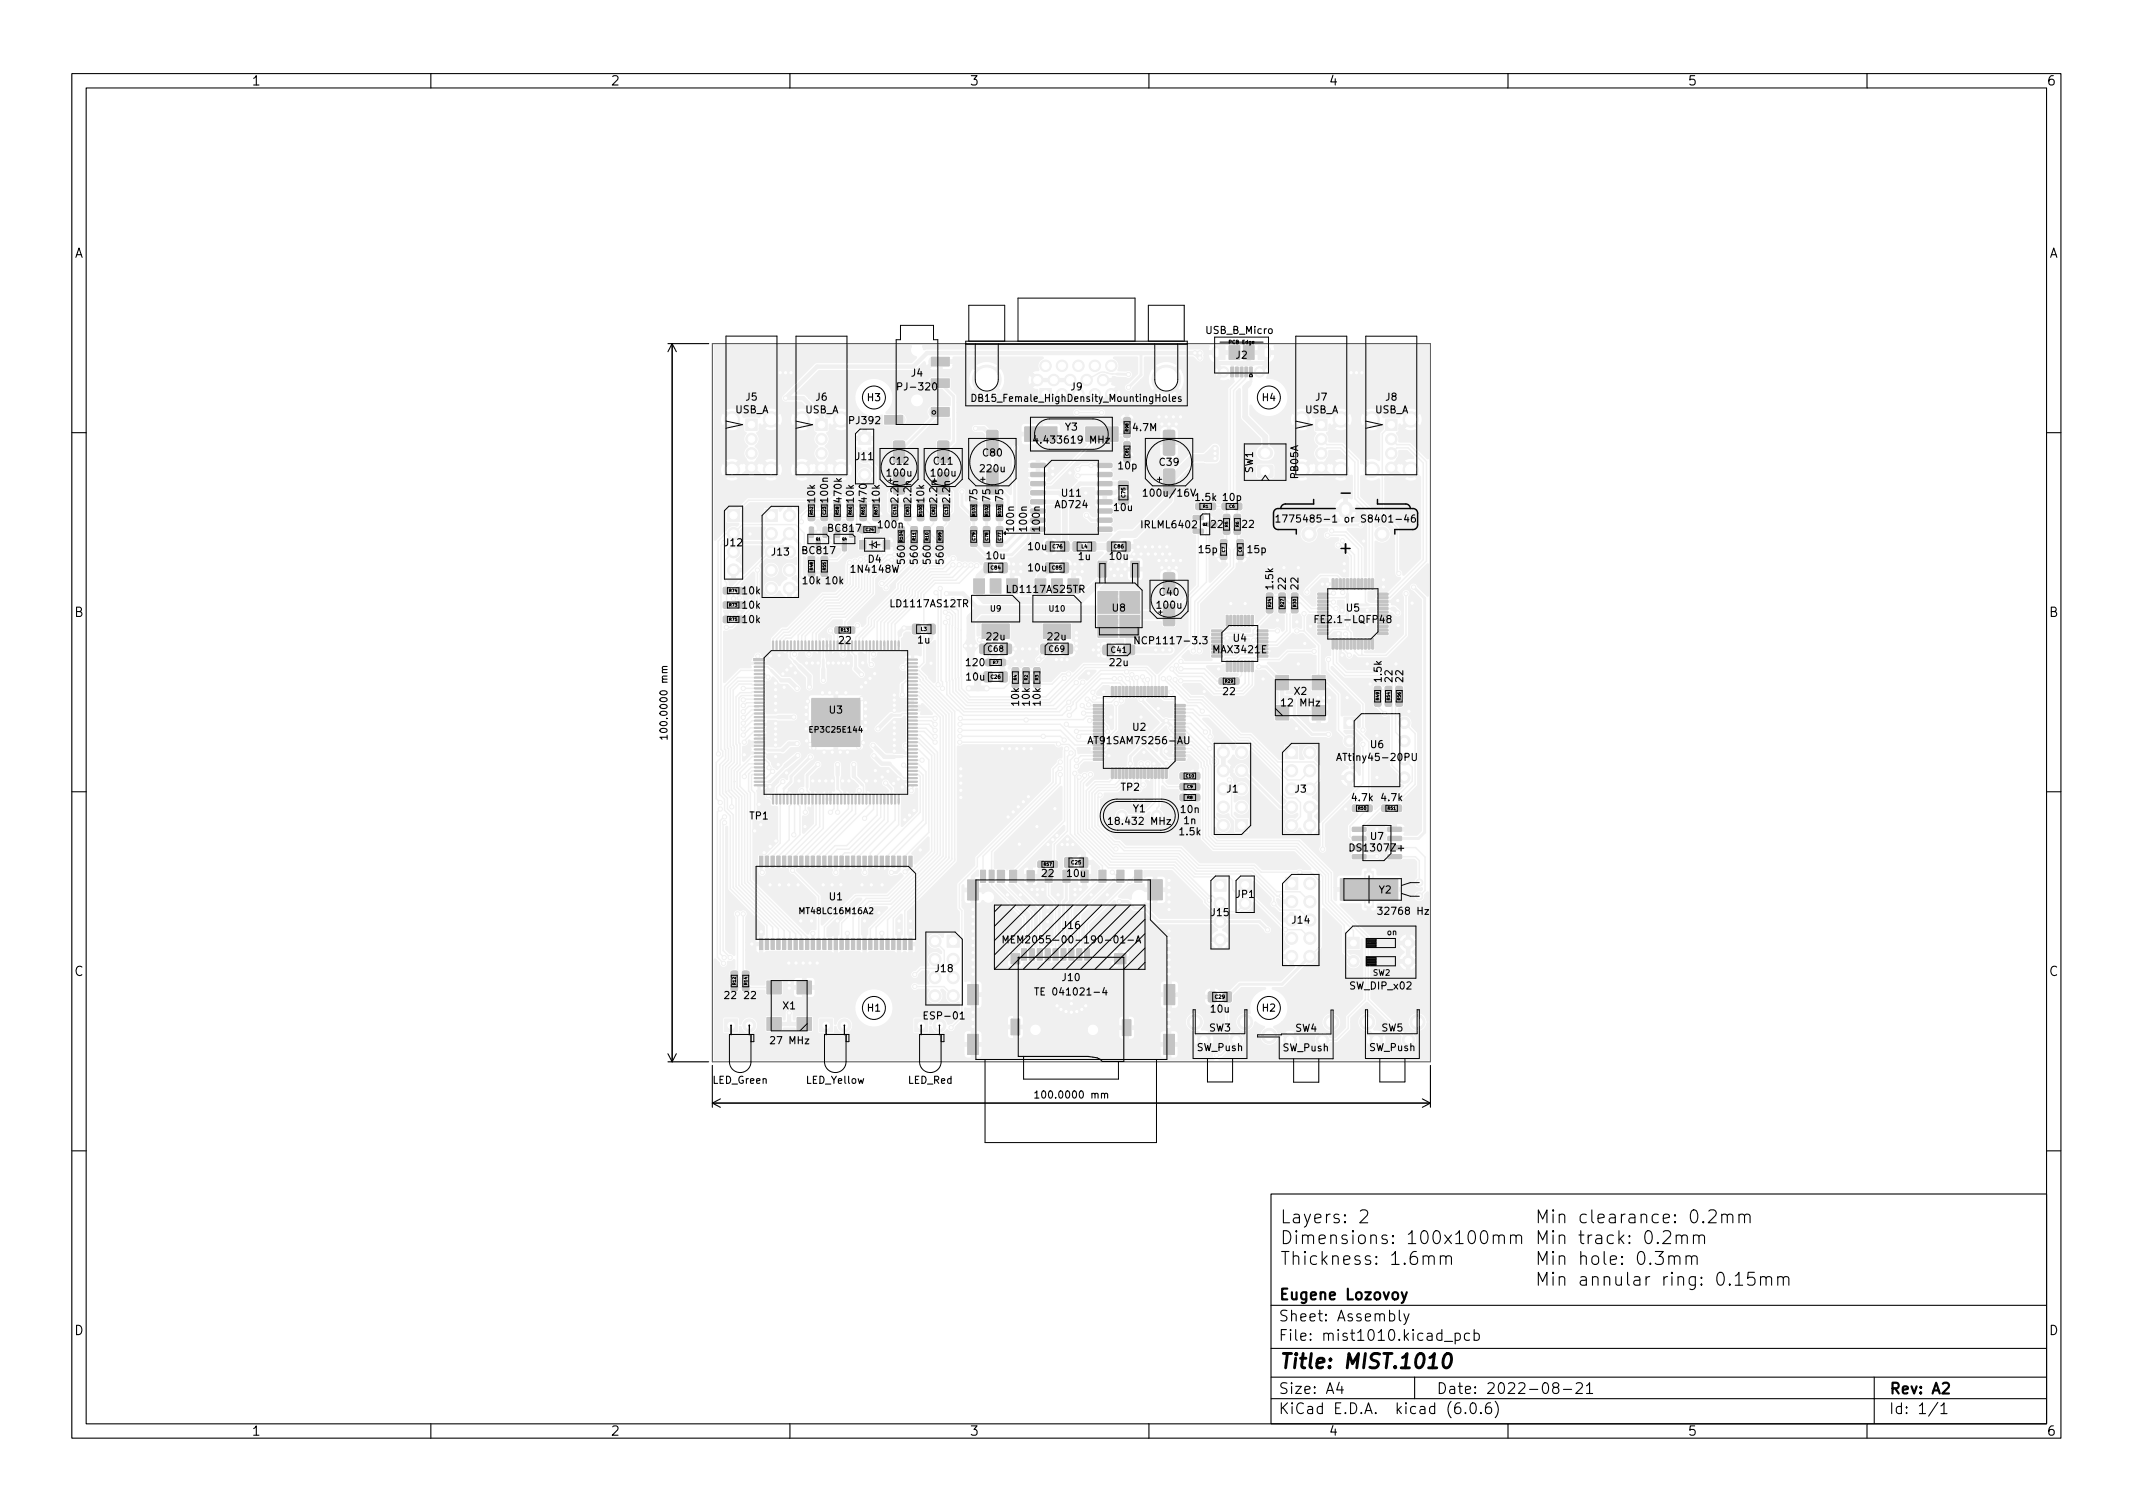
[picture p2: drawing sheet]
<svg xmlns="http://www.w3.org/2000/svg" width="297mm" height="210mm" viewBox="0 0 297 210" stroke-linecap="round" stroke-linejoin="round" font-family="sans-serif">
<defs><g id="words">
<text font-size="2.8" x="178" y="190.6">Title: MIST.1010</text>
<g font-size="2.5">
<text x="178.2" y="170.4">Layers: 2</text>
<text x="178.2" y="173.2">Dimensions: 100x100mm</text>
<text x="213.7" y="170.4">Min clearance: 0.2mm</text>
<text x="213.7" y="173.2">Min track: 0.2mm</text>
<text x="178.2" y="176.1">Thickness: 1.6mm</text>
<text x="213.7" y="176.1">Min hole: 0.3mm</text>
<text x="213.7" y="179">Min annular ring: 0.15mm</text>
</g>
<g font-size="2.1">
<text x="178" y="184">Sheet: Assembly</text>
<text x="178" y="181">Eugene Lozovoy</text>
<text x="178" y="186.7">File: mist1010.kicad_pcb</text>
<text x="178" y="196.9">KiCad E.D.A. kicad (6.0.6)</text>
<text x="178" y="194.1">Size: A4</text>
<text x="200" y="194.1">Date: 2022-08-21</text>
<text x="263" y="194.1">Rev: A2</text>
<text x="263" y="196.9">Id: 1/1</text>
</g>
<g font-size="1.8">
<text x="35" y="11.9">1</text>
<text x="85" y="11.9">2</text>
<text x="135" y="11.9">3</text>
<text x="185" y="11.9">4</text>
<text x="235" y="11.9">5</text>
<text x="285" y="11.9">6</text>
<text x="10.3" y="35.9">A</text>
<text x="285.3" y="35.9">A</text>
<text x="10.3" y="85.9">B</text>
<text x="285.3" y="85.9">B</text>
<text x="10.3" y="135.9">C</text>
<text x="285.3" y="135.9">C</text>
<text x="10.3" y="185.9">D</text>
<text x="285.3" y="185.9">D</text>
<text x="35" y="199.9">1</text>
<text x="85" y="199.9">2</text>
<text x="135" y="199.9">3</text>
<text x="185" y="199.9">4</text>
<text x="235" y="199.9">5</text>
<text x="285" y="199.9">6</text>
</g>
<g font-size="1.4">
<text x="168" y="46.5">USB_B_Micro</text>
<text x="126.9" y="52.4">J4</text>
<text x="172.1" y="49.9">J2</text>
<text x="102.3" y="57.5">USB_A</text>
<text x="103.9" y="55.8">J5</text>
<text x="112.1" y="57.5">USB_A</text>
<text x="113.6" y="55.8">J6</text>
<text x="118.4" y="59">PJ392</text>
<text x="120.8" y="55.8">H3</text>
<text x="125.5" y="54.3">PJ-320</text>
<text x="136.2" y="55.9">DB15_Female_HighDensity_MountingHoles</text>
<text x="148.3" y="59.9">Y3</text>
<text x="149.1" y="54.3">J9</text>
<text x="175.8" y="55.8">H4</text>
<text x="181.7" y="57.5">USB_A</text>
<text x="183.2" y="55.8">J7</text>
<text x="191.4" y="57.5">USB_A</text>
<text x="193" y="55.8">J8</text>
<text x="119.2" y="64.1">J11</text>
<text x="123.9" y="64.7">C12</text>
<text x="130.1" y="64.7">C11</text>
<text x="136.6" y="65.7">220u</text>
<text x="136.9" y="63.5">C80</text>
<text x="144.7" y="61.7">4.433619 MHz</text>
<text x="155.8" y="65.3">10p</text>
<text x="157.9" y="60">4.7M</text>
<text x="161.5" y="64.8">C39</text>
<text x="174.5" y="65.9" transform="rotate(-90 174.5 65.9)">SW1</text>
<text x="113.5" y="69.9" transform="rotate(-90 113.5 69.9)">10k</text>
<text x="115.3" y="69.8" transform="rotate(-90 115.3 69.8)">100n</text>
<text x="117.2" y="69.8" transform="rotate(-90 117.2 69.8)">470k</text>
<text x="118.9" y="69.9" transform="rotate(-90 118.9 69.9)">10k</text>
<text x="120.7" y="69.8" transform="rotate(-90 120.7 69.8)">470</text>
<text x="122.5" y="69.9" transform="rotate(-90 122.5 69.9)">10k</text>
<text x="123.6" y="66.3">100u</text>
<text x="125.1" y="69.9" transform="rotate(-90 125.1 69.9)">2.2n</text>
<text x="126.9" y="69.9" transform="rotate(-90 126.9 69.9)">2.2n</text>
<text x="128.7" y="69.9" transform="rotate(-90 128.7 69.9)">10k</text>
<text x="129.8" y="66.3">100u</text>
<text x="130.5" y="69.9" transform="rotate(-90 130.5 69.9)">2.2n</text>
<text x="132.3" y="69.9" transform="rotate(-90 132.3 69.9)">2.2n</text>
<text x="136.1" y="69.7" transform="rotate(-90 136.1 69.7)">75</text>
<text x="137.9" y="69.7" transform="rotate(-90 137.9 69.7)">75</text>
<text x="139.7" y="69.7" transform="rotate(-90 139.7 69.7)">75</text>
<text x="147" y="70.7">AD724</text>
<text x="147.9" y="69.1">U11</text>
<text x="155.2" y="71.1">10u</text>
<text x="159.8" y="69.1">100u/16V</text>
<text x="166.5" y="69.7">1.5k</text>
<text x="170.4" y="69.7">10p</text>
<text x="180.8" y="66.6" transform="rotate(-90 180.8 66.6)">PB05A</text>
<text x="101" y="76.1">J12</text>
<text x="107.5" y="77.3">J13</text>
<text x="111.8" y="77.1">BC817</text>
<text x="115.4" y="74">BC817</text>
<text x="122.4" y="73.5">100n</text>
<text x="137.4" y="77.9">10u</text>
<text x="141.2" y="73.8" transform="rotate(-90 141.2 73.8)">100n</text>
<text x="143" y="73.8" transform="rotate(-90 143 73.8)">100n</text>
<text x="143.2" y="76.6">10u</text>
<text x="144.8" y="73.8" transform="rotate(-90 144.8 73.8)">100n</text>
<text x="150.2" y="78">1u</text>
<text x="154.6" y="77.9">10u</text>
<text x="159.1" y="73.5">IRLML6402</text>
<text x="167" y="77">15p</text>
<text x="168.7" y="73.5">22</text>
<text x="173" y="73.5">22</text>
<text x="173.8" y="77">15p</text>
<text x="180" y="72.7">1775485-1 or S8401-46</text>
<text x="103.4" y="82.7">10k</text>
<text x="111.8" y="81.3">10k 10k</text>
<text x="118.7" y="79.7">1N4148W</text>
<text x="120.9" y="78.3">D4</text>
<text x="126" y="78.4" transform="rotate(-90 126 78.4)">560</text>
<text x="127.8" y="78.4" transform="rotate(-90 127.8 78.4)">560</text>
<text x="129.6" y="78.4" transform="rotate(-90 129.6 78.4)">560</text>
<text x="131.4" y="78.4" transform="rotate(-90 131.4 78.4)">560</text>
<text x="140.5" y="82.5">LD1117AS25TR</text>
<text x="143.2" y="79.5">10u</text>
<text x="161.5" y="82.9">C40</text>
<text x="177.3" y="82" transform="rotate(-90 177.3 82)">1.5k</text>
<text x="179" y="82" transform="rotate(-90 179 82)">22</text>
<text x="180.8" y="82" transform="rotate(-90 180.8 82)">22</text>
<text x="103.4" y="84.7">10k</text>
<text x="103.4" y="86.7">10k</text>
<text x="116.9" y="89.7">22</text>
<text x="124.3" y="84.5">LD1117AS12TR</text>
<text x="127.8" y="89.6">1u</text>
<text x="137.4" y="89.1">22u</text>
<text x="146" y="89.1">22u</text>
<text x="154.9" y="85.1">U8</text>
<text x="158.8" y="89.7">NCP1117-3.3</text>
<text x="161.2" y="84.7">100u</text>
<text x="171.8" y="89.3">U4</text>
<text x="183.7" y="86.7">FE2.1-LQFP48</text>
<text x="187.5" y="85.1">U5</text>
<text x="134.6" y="94.7">10u</text>
<text x="134.6" y="92.7">120</text>
<text x="154.6" y="92.7">22u</text>
<text x="169.1" y="90.9">MAX3421E</text>
<text x="192.4" y="94.9" transform="rotate(-90 192.4 94.9)">1.5k</text>
<text x="193.9" y="94.9" transform="rotate(-90 193.9 94.9)">22</text>
<text x="195.4" y="94.9" transform="rotate(-90 195.4 94.9)">22</text>
<text x="115.5" y="99.3">U3</text>
<text x="141.9" y="98.2" transform="rotate(-90 141.9 98.2)">10k</text>
<text x="143.4" y="98.2" transform="rotate(-90 143.4 98.2)">10k</text>
<text x="144.9" y="98.2" transform="rotate(-90 144.9 98.2)">10k</text>
<text x="157.8" y="101.7">U2</text>
<text x="170.4" y="96.8">22</text>
<text x="178.7" y="98.3">12 MHz</text>
<text x="180.2" y="96.7">X2</text>
<text x="92.9" y="102.2" transform="rotate(-90 92.9 102.2)">100.0000 mm</text>
<text x="152.1" y="103.6">AT91SAM7S256-AU</text>
<text x="186.8" y="105.9">ATtiny45-20PU</text>
<text x="190.9" y="104.2">U6</text>
<text x="156.1" y="110.1">TP2</text>
<text x="157.8" y="113.1">Y1</text>
<text x="164.5" y="113.2">10n</text>
<text x="170.9" y="110.3">J1</text>
<text x="180.4" y="110.4">J3</text>
<text x="188.3" y="111.5">4.7k</text>
<text x="192.4" y="111.5">4.7k</text>
<text x="104.4" y="114.1">TP1</text>
<text x="154.9" y="114.8">18.432 MHz</text>
<text x="164.3" y="116.3">1.5k</text>
<text x="164.9" y="114.7">1n</text>
<text x="188.4" y="118.5">DS1307Z+</text>
<text x="190.9" y="116.9">U7</text>
<text x="115.5" y="125.3">U1</text>
<text x="145.1" y="122.1">22</text>
<text x="148.7" y="122.1">10u</text>
<text x="172.2" y="125">JP1</text>
<text x="192" y="124.4">Y2</text>
<text x="141.9" y="131.3">MEM2055-00-190-01-A</text>
<text x="148" y="129.3">J16</text>
<text x="168.7" y="127.6">J15</text>
<text x="180" y="128.6">J14</text>
<text x="192.4" y="127.4">32768 Hz</text>
<text x="130.3" y="135.4">J18</text>
<text x="148" y="136.6">J10</text>
<text x="188.1" y="137.8">SW_DIP_x02</text>
<text x="100.9" y="139.1">22</text>
<text x="103.7" y="139.1">22</text>
<text x="109" y="140.5">X1</text>
<text x="120.8" y="140.8">H1</text>
<text x="129.1" y="141.9">ESP-01</text>
<text x="145.1" y="138.6">TE 041021-4</text>
<text x="168.4" y="143.6">SW3</text>
<text x="168.7" y="141">10u</text>
<text x="175.8" y="140.8">H2</text>
<text x="180.4" y="143.7">SW4</text>
<text x="192.4" y="143.6">SW5</text>
<text x="107.6" y="145.4">27 MHz</text>
<text x="166.7" y="146.3">SW_Push</text>
<text x="178.6" y="146.4">SW_Push</text>
<text x="190.7" y="146.3">SW_Push</text>
<text x="99.3" y="150.9">LED_Green</text>
<text x="112.3" y="150.9">LED_Yellow</text>
<text x="126.5" y="150.9">LED_Red</text>
<text x="144.9" y="152.9">100.0000 mm</text>
</g>
<text font-size="1.2" x="111.6" y="127.3">MT48LC16M16A2</text>
<g font-size="1.1">
<text x="137.9" y="85.1">U9</text>
<text x="146.2" y="85.1">U10</text>
<text x="137.6" y="90.7">C68</text>
<text x="146.1" y="90.7">C69</text>
<text x="154.8" y="90.9">C41</text>
<text x="113" y="102">EP3C25E144</text>
<text x="193.2" y="130.2">on</text>
<text x="191.2" y="135.8">SW2</text>
</g>
<g font-size=".7">
<text x="171.2" y="47.9">PCB Edge</text>
<text x="156.7" y="69.2" transform="rotate(-90 156.7 69.2)">C75</text>
<text x="146.6" y="76.3">C76</text>
<text x="150.6" y="76.3">L4</text>
<text x="155.2" y="76.3">C86</text>
<text x="138" y="79.3">C84</text>
<text x="146.5" y="79.3">C85</text>
<text x="128.2" y="87.8">L3</text>
<text x="138" y="94.5">C26</text>
<text x="149.2" y="120.3">C25</text>
<text x="169.2" y="139.1">C29</text>
</g>
<g font-size=".6">
<text x="157.2" y="63.4" transform="rotate(-90 157.2 63.4)">C81</text>
<text x="157.2" y="60" transform="rotate(-90 157.2 60)">R98</text>
<text x="113.2" y="71.6" transform="rotate(-90 113.2 71.6)">R52</text>
<text x="115" y="71.6" transform="rotate(-90 115 71.6)">C23</text>
<text x="116.8" y="71.6" transform="rotate(-90 116.8 71.6)">R58</text>
<text x="118.6" y="71.6" transform="rotate(-90 118.6 71.6)">R66</text>
<text x="120.4" y="71.6" transform="rotate(-90 120.4 71.6)">R65</text>
<text x="122.2" y="71.6" transform="rotate(-90 122.2 71.6)">R67</text>
<text x="124.8" y="71.6" transform="rotate(-90 124.8 71.6)">C14</text>
<text x="126.6" y="71.6" transform="rotate(-90 126.6 71.6)">C83</text>
<text x="128.4" y="71.8" transform="rotate(-90 128.4 71.8)">R100</text>
<text x="130.2" y="71.6" transform="rotate(-90 130.2 71.6)">C82</text>
<text x="132" y="71.6" transform="rotate(-90 132 71.6)">C13</text>
<text x="135.8" y="71.8" transform="rotate(-90 135.8 71.8)">R103</text>
<text x="137.6" y="71.8" transform="rotate(-90 137.6 71.8)">R102</text>
<text x="139.4" y="71.8" transform="rotate(-90 139.4 71.8)">R101</text>
<text x="167.5" y="70.7">R1</text>
<text x="171.2" y="70.7">C6</text>
<text x="120.6" y="73.9">C24</text>
<text x="125.7" y="75.4" transform="rotate(-90 125.7 75.4)">R104</text>
<text x="127.5" y="75.2" transform="rotate(-90 127.5 75.2)">R11</text>
<text x="129.3" y="75.2" transform="rotate(-90 129.3 75.2)">R10</text>
<text x="131.1" y="75.2" transform="rotate(-90 131.1 75.2)">R99</text>
<text x="135.8" y="75.2" transform="rotate(-90 135.8 75.2)">C79</text>
<text x="137.6" y="75.2" transform="rotate(-90 137.6 75.2)">C78</text>
<text x="139.4" y="75.2" transform="rotate(-90 139.4 75.2)">C77</text>
<text x="170.6" y="76.9" transform="rotate(-90 170.6 76.9)">C7</text>
<text x="171" y="73.4" transform="rotate(-90 171 73.4)">R5</text>
<text x="172.5" y="73.4" transform="rotate(-90 172.5 73.4)">R6</text>
<text x="172.9" y="76.9" transform="rotate(-90 172.9 76.9)">C8</text>
<text x="101.6" y="82.4">R74</text>
<text x="113.2" y="79.4" transform="rotate(-90 113.2 79.4)">R48</text>
<text x="115" y="79.4" transform="rotate(-90 115 79.4)">R55</text>
<text x="101.6" y="84.4">R73</text>
<text x="101.6" y="86.4">R75</text>
<text x="117.1" y="87.9">R13</text>
<text x="177" y="84.5" transform="rotate(-90 177 84.5)">R24</text>
<text x="178.8" y="84.5" transform="rotate(-90 178.8 84.5)">R27</text>
<text x="180.5" y="84.5" transform="rotate(-90 180.5 84.5)">R30</text>
<text x="138.3" y="92.4">R7</text>
<text x="141.6" y="94.7" transform="rotate(-90 141.6 94.7)">R4</text>
<text x="143.1" y="94.7" transform="rotate(-90 143.1 94.7)">R2</text>
<text x="144.6" y="94.7" transform="rotate(-90 144.6 94.7)">R3</text>
<text x="170.6" y="95">R29</text>
<text x="192" y="97.5" transform="rotate(-90 192 97.5)">R49</text>
<text x="193.6" y="97.5" transform="rotate(-90 193.6 97.5)">R54</text>
<text x="195" y="97.5" transform="rotate(-90 195 97.5)">R56</text>
<text x="165.2" y="108.2">C10</text>
<text x="165.3" y="111.2">R8</text>
<text x="165.3" y="109.7">C9</text>
<text x="189.2" y="112.7">R50</text>
<text x="193.3" y="112.7">R51</text>
<text x="145.4" y="120.5">R57</text>
<text x="102.4" y="137.1" transform="rotate(-90 102.4 137.1)">R12</text>
<text x="104.1" y="137.1" transform="rotate(-90 104.1 137.1)">R14</text>
</g>
<g font-size=".4">
<text x="113.7" y="75.2">Q1</text>
<text x="117.3" y="75.2">Q4</text>
<text x="167.5" y="73.2">Q2</text>
</g>
</g></defs>
<g fill="#f0f0f0" stroke="#f0f0f0" stroke-width=".14">
<path d="M142.5 93h.8l.1 .2-.1 .7h-.8z"/>
<path d="M142.5 94.8h.8l.1 .2-.1 .7h-.8z"/>
<path d="M172.3 75.2l.2-.1 .6 .1v.9h-.8z"/>
<path d="M172.3 76.9h.8v.9l-.2 .1-.6-.1z"/>
<path d="M169.8 94.4h.9v.9h-.9l-.1-.2z"/>
<path d="M171.6 94.4h.9v.9h-.9v-.2z"/>
<path d="M119.6 60.2h1.7v1.7h-1.7z"/>
<path d="M112.6 77.5h.8v.9h-.2h-.6z"/>
<path d="M112.6 79.3h.8v.9h-.8z"/>
<path d="M139.2 93.6l.2-.1 .8 .1 .1 .2-.1 1.1-.2 .1-.8-.1-.1-.2z"/>
<path d="M137.1 93.6l.2-.1 .8 .1 .1 .2-.1 1.1-.2 .1-.8-.1-.1-.2z"/>
<path d="M114.4 77.5h.8v.9h-.2h-.6z"/>
<path d="M114.4 79.3h.8v.9h-.8z"/>
<path d="M166.6 70.1h.8v.8l-.2 .1-.6-.1-.1-.2z"/>
<path d="M168.4 70.1h.8v.8l-.1 .1-.7-.1z"/>
<path d="M119.8 73.3h.9v.9h-.9z"/>
<path d="M121.5 73.3h.9v.9h-.9z"/>
<path d="M111 141.7h2v1.8h-2z"/>
<path d="M111 136.6h2v1.8h-2z"/>
<path d="M106.8 136.6h2v1.8h-2z"/>
<path d="M106.8 141.7h2v1.8h-2z"/>
<path d="M162.1 65.4l1.2-.1 .3 .2v3l-.2 .3h-1.2l-.2-.2v-3.1z"/>
<path d="M162.1 60l1.2-.1 .3 .2v3l-.2 .3h-1.2l-.2-.2v-3.1z"/>
<path d="M116.2 71.6h.8v.8l-.2 .1-.6-.1z"/>
<path d="M116.2 69.8l.2-.1 .6 .1v.8l-.2 .1-.6-.1z"/>
<path d="M168.7 87.7h1.5v.2v.1h-1.4z"/>
<path d="M168.7 88.2h1.5v.2v.1h-1.4z"/>
<path d="M168.7 88.7h1.5v.2v.1h-1.4z"/>
<path d="M168.7 89.2h1.5v.2v.1h-1.4z"/>
<path d="M168.7 91.2h1.5v.2v.1h-1.4z"/>
<path d="M170.8 92l.2 .1v1.3v.1l-.2-.1z"/>
<path d="M171.3 92l.3 .1v1.3l-.1 .1-.3-.1z"/>
<path d="M171.8 92l.3 .1v1.3l-.1 .1-.3-.1z"/>
<path d="M172.3 92l.2 .1v1.3v.1l-.2-.1z"/>
<path d="M172.8 92l.2 .1v1.3v.1l-.3-.1z"/>
<path d="M173.3 92l.3 .1v1.3l-.1 .1-.2-.1z"/>
<path d="M173.8 92l.2 .1v1.3v.1l-.2-.1z"/>
<path d="M174.3 92l.3 .1v1.3l-.1 .1-.2-.1z"/>
<path d="M175.1 91.2h1.4l.1 .2-.1 .1h-1.4z"/>
<path d="M175.1 89.2h1.4l.1 .2-.1 .1h-1.4z"/>
<path d="M175.1 88.7h1.4l.1 .2-.1 .1h-1.4z"/>
<path d="M175.1 88.2h1.4l.1 .2-.1 .1h-1.4z"/>
<path d="M175.1 87.7h1.4l.1 .2-.1 .1h-1.4z"/>
<path d="M174.3 85.7h.3v1.4l-.1 .1-.2-.1z"/>
<path d="M173.8 85.7h.2v1.4v.1l-.2-.1z"/>
<path d="M173.3 85.7h.3v1.4l-.1 .1-.2-.1z"/>
<path d="M172.8 85.7h.2v1.4v.1l-.3-.1z"/>
<path d="M172.3 85.7h.2v1.4v.1l-.2-.1z"/>
<path d="M171.8 85.7h.3v1.4l-.1 .1-.3-.1z"/>
<path d="M171.3 85.7h.3v1.4l-.1 .1-.3-.1z"/>
<path d="M170.8 85.7h.2v1.4v.1l-.2-.1z"/>
<path d="M118 69.8l.2-.1 .6 .1 .1 .1-.1 .7-.2 .1-.6-.1z"/>
<path d="M118 71.6h.8l.1 .2-.1 .6-.2 .1-.6-.1z"/>
<path d="M169.1 122.4h1.7v1.7h-1.7z"/>
<path d="M144.8 54.1h1.6v1.6h-1.6z"/>
<path d="M101.8 137.1l.2-.1 .7 .1v.2v.6l-.2 .1-.7-.1z"/>
<path d="M101.8 135.3l.2-.1 .7 .1v.1v.7l-.2 .1-.7-.1z"/>
<path d="M193.3 119h1.8l.1 .5-.2 .1h-1.7l-.1-.2z"/>
<path d="M193.3 116.5h1.8l.1 .5-.2 .1-1.7-.1-.1-.1z"/>
<path d="M193.3 115.2h1.8l.1 .5-.2 .1h-1.7l-.1-.2z"/>
<path d="M188.3 115.2h1.9v.5l-.1 .1h-1.7l-.1-.2z"/>
<path d="M188.3 116.5h1.9v.5l-.1 .1-1.7-.1-.1-.1z"/>
<path d="M188.3 119h1.9v.5l-.1 .1h-1.7l-.1-.2z"/>
<path d="M103.4 137.1l.2-.1 .7 .1v.8l-.2 .1-.7-.1v-.1z"/>
<path d="M103.4 135.3l.2-.1 .7 .1v.8l-.2 .1-.7-.1v-.2z"/>
<path d="M126 71.5h.8l.1 .2-.1 .7-.2 .1-.6-.1z"/>
<path d="M126 69.8l.2-.1 .6 .1 .1 .1-.1 .8h-.8z"/>
<path d="M172.5 122.4h1.8v1.7h-1.8z"/>
<path d="M119.7 75.2h.9v1.2h-.9z"/>
<path d="M123 75.2h.9v1.2h-.9z"/>
<path d="M127.4 141.9h1.8v1.8h-1.8z"/>
<path d="M164.4 107.6h.9l.1 .2-.1 .7h-.9z"/>
<path d="M166.1 107.6h.9v.9h-.9l-.1-.2z"/>
<path d="M137.3 91.8h.2h.7v.2v.7h-.9z"/>
<path d="M139.1 91.8h.2h.7v.9h-.9z"/>
<path d="M131.4 71.5h.8v.9l-.2 .1-.6-.1z"/>
<path d="M131.4 69.8l.2-.1 .6 .1v.9h-.8z"/>
<path d="M136.5 89.7h.2h1.2l.1 .2-.1 1.1h-.1h-1.3l-.1-.2z"/>
<path d="M139.4 89.7h.2h1.2l.1 .2-.1 1.1h-.2h-1.2l-.1-.2z"/>
<path d="M188.4 112.1h.1h.7v.9h-.8z"/>
<path d="M190.2 112.1h.2h.6v.9h-.8z"/>
<path d="M179 122.2h1.7v1.7h-1.7z"/>
<path d="M147.7 78.4l.2-.1 .8 .1 .1 .2-.1 1.1-.1 .1-.9-.1-.1-.2z"/>
<path d="M145.6 78.4l.2-.1 .9 .1v.2v1.1l-.2 .1-.9-.1v-.2z"/>
<path d="M126.9 75.2h.8v.8h-.8z"/>
<path d="M126.9 73.4h.8v.8h-.8z"/>
<path d="M114.2 141.9h1.7v1.8h-1.7z"/>
<path d="M141 93h.8v.9h-.8z"/>
<path d="M141 94.8h.8v.9h-.8z"/>
<path d="M157.5 78.1h1.2v2.2h-1.2z"/>
<path d="M152.9 82.3h5.8v6.4h-5.8z"/>
<path d="M152.9 78.1h1.2v2.2h-1.2z"/>
<path d="M191.4 97.4h.9v.9h-.9v-.2z"/>
<path d="M191.4 95.6h.9v.9h-.9v-.2z"/>
<path d="M194.3 112.1h.2h.6v.9h-.8z"/>
<path d="M192.5 112.1h.1h.7l.1 .2-.1 .7h-.8z"/>
<path d="M190 125.1h1.3v1.2h-1.3z"/>
<path d="M186.7 122.3h8v3h-8z"/>
<path d="M190 121.3h1.3v1.2h-1.3z"/>
<path d="M194.4 97.4h.9v.9h-.9v-.2z"/>
<path d="M194.4 95.6h.9v.9h-.9v-.2z"/>
<path d="M116.3 87.3h.9v.8h-.9l-.1-.1z"/>
<path d="M118.1 87.3h.9v.8h-.9z"/>
<path d="M129.7 52.8h2.5v1.2h-2.5z"/>
<path d="M129.7 49.8h2.5v1.2h-2.5z"/>
<path d="M123.2 57.9h2.5v1.2h-2.5z"/>
<path d="M129.7 56.8h2.5v1.2h-2.5z"/>
<path d="M114.4 69.8l.2-.1 .6 .1v.9h-.8z"/>
<path d="M114.4 71.5h.8v.9l-.2 .1-.6-.1z"/>
<path d="M130.6 65.9l1.3-.1 .2 .2 .1 2.5-.2 .3h-1.2l-.2-.2v-2.6z"/>
<path d="M130.6 61.5l1.3-.1 .2 .2 .1 2.5-.2 .3h-1.2l-.2-.2v-2.6z"/>
<path d="M178.1 84.5h.9v.1v.7h-.9z"/>
<path d="M178.1 82.6h.9v.2v.7h-.9z"/>
<path d="M171.9 71.7h.8v.8h-.8l-.1-.2z"/>
<path d="M171.9 73.5h.8v.8h-.8l-.1-.1z"/>
<path d="M126.6 119.2h.4v1.5h-.4z"/>
<path d="M125.8 119.2h.4v1.5h-.4z"/>
<path d="M125 119.2h.4v1.5h-.4z"/>
<path d="M124.2 119.2h.4v1.5h-.4z"/>
<path d="M123.4 119.2h.4v1.5h-.4z"/>
<path d="M122.6 119.2h.4v1.5h-.4z"/>
<path d="M121.8 119.2h.4v1.5h-.4z"/>
<path d="M121 119.2h.4v1.5h-.4z"/>
<path d="M120.2 119.2h.4v1.5h-.4z"/>
<path d="M119.4 119.2h.4v1.5h-.4z"/>
<path d="M118.6 119.2h.4v1.5h-.4z"/>
<path d="M117.8 119.2h.4v1.5h-.4z"/>
<path d="M117 119.2h.4v1.5h-.4z"/>
<path d="M116.2 119.2h.4v1.5h-.4z"/>
<path d="M115.4 119.2h.4v1.5h-.4z"/>
<path d="M114.6 119.2h.4v1.5h-.4z"/>
<path d="M113.8 119.2h.4v1.5h-.4z"/>
<path d="M113 119.2h.4v1.5h-.4z"/>
<path d="M112.2 119.2h.4v1.5h-.4z"/>
<path d="M111.4 119.2h.4v1.5h-.4z"/>
<path d="M110.6 119.2h.4v1.5h-.4z"/>
<path d="M109.8 119.2h.4v1.5h-.4z"/>
<path d="M109 119.2h.4v1.5h-.4z"/>
<path d="M108.2 119.2h.4v1.5h-.4z"/>
<path d="M107.4 119.2h.4v1.5h-.4z"/>
<path d="M106.6 119.2h.4v1.5h-.4z"/>
<path d="M105.8 119.2h.4v1.5h-.4z"/>
<path d="M105.8 130.7h.4v1.5h-.4z"/>
<path d="M106.6 130.7h.4v1.5h-.4z"/>
<path d="M107.4 130.7h.4v1.5h-.4z"/>
<path d="M108.2 130.7h.4v1.5h-.4z"/>
<path d="M109 130.7h.4v1.5h-.4z"/>
<path d="M109.8 130.7h.4v1.5h-.4z"/>
<path d="M110.6 130.7h.4v1.5h-.4z"/>
<path d="M111.4 130.7h.4v1.5h-.4z"/>
<path d="M112.2 130.7h.4v1.5h-.4z"/>
<path d="M113 130.7h.4v1.5h-.4z"/>
<path d="M113.8 130.7h.4v1.5h-.4z"/>
<path d="M114.6 130.7h.4v1.5h-.4z"/>
<path d="M115.4 130.7h.4v1.5h-.4z"/>
<path d="M116.2 130.7h.4v1.5h-.4z"/>
<path d="M117 130.7h.4v1.5h-.4z"/>
<path d="M117.8 130.7h.4v1.5h-.4z"/>
<path d="M118.6 130.7h.4v1.5h-.4z"/>
<path d="M119.4 130.7h.4v1.5h-.4z"/>
<path d="M120.2 130.7h.4v1.5h-.4z"/>
<path d="M121 130.7h.4v1.5h-.4z"/>
<path d="M121.8 130.7h.4v1.5h-.4z"/>
<path d="M122.6 130.7h.4v1.5h-.4z"/>
<path d="M123.4 130.7h.4v1.5h-.4z"/>
<path d="M124.2 130.7h.4v1.5h-.4z"/>
<path d="M125 130.7h.4v1.5h-.4z"/>
<path d="M125.8 130.7h.4v1.5h-.4z"/>
<path d="M126.6 130.7h.4v1.5h-.4z"/>
<path d="M140.2 80.6h1.5v2h-1.5z"/>
<path d="M137.9 80.6h1.5v2h-1.5z"/>
<path d="M136.8 86.9h3.7v2h-3.7z"/>
<path d="M135.6 80.6h1.5v2h-1.5z"/>
<path d="M100.8 83.8h.8l.1 .2-.1 .7h-.8z"/>
<path d="M102.6 83.8h.8l.1 .2-.1 .7h-.8l-.1-.2z"/>
<path d="M166.2 110.6h.8v.9h-.1h-.7z"/>
<path d="M164.4 110.6h.8v.9h-.2h-.6z"/>
<path d="M179.9 84.5h.8v.8h-.8z"/>
<path d="M179.9 82.6h.8v.9h-.8z"/>
<path d="M148.7 80.6h1.5v2h-1.5z"/>
<path d="M145.3 86.9h3.8v2h-3.8z"/>
<path d="M146.4 80.6h1.5v2h-1.5z"/>
<path d="M144.1 80.6h1.5v2h-1.5z"/>
<path d="M145.7 75.4h.2h.8l.1 .2-.1 1.1-.1 .1-.9-.1-.1-.1z"/>
<path d="M147.8 75.4h.2h.8l.1 .2-.1 1.1-.2 .1-.8-.1-.1-.1z"/>
<path d="M151.5 75.5l.2-.1 .8 .1 .1 .1-.1 1.1-.1 .1-.9-.1v-.2z"/>
<path d="M149.5 75.5l.2-.1 .8 .1 .1 .1-.1 1.1-.2 .1-.8-.1-.1-.2z"/>
<path d="M168.3 138.2l.2-.1 .9 .1v.1v1.2h-.2h-.9l-.1-.2z"/>
<path d="M170.4 138.2l.2-.1 .8 .1 .1 .1-.1 1.2h-.2h-.8l-.1-.2z"/>
<path d="M150.4 119.4h.2h.8l.1 .2-.1 1.2h-.2h-.8l-.1-.2z"/>
<path d="M148.3 119.4h.2h.8l.1 .2-.1 1.2h-.1h-.9l-.1-.2z"/>
<path d="M137 71.6h.8v.8l-.2 .1-.6-.1z"/>
<path d="M137 69.8l.2-.1 .6 .1v.8l-.2 .1-.6-.1z"/>
<path d="M100.8 81.8h.8l.1 .2-.1 .7h-.2h-.6z"/>
<path d="M102.6 81.8h.8l.1 .2-.1 .7h-.1h-.7l-.1-.2z"/>
<path d="M114.6 73.4h.5l.1 .1v1.2l-.1 .1h-.5z"/>
<path d="M112.7 73.4h.4l.2 .1v1.2l-.1 .1h-.5z"/>
<path d="M113.7 75.3l.4-.1 .1 .1v1.3v.1l-.5-.1z"/>
<path d="M192.9 97.4h.9v.9h-.9z"/>
<path d="M192.9 95.6h.9v.9h-.9z"/>
<path d="M170 75.2l.2-.1 .6 .1v.9h-.8z"/>
<path d="M170 76.9h.8v.9l-.2 .1-.6-.1z"/>
<path d="M172.1 114.1h1.7v1.7h-1.7z"/>
<path d="M129.6 71.5h.8v.9l-.2 .1-.6-.1-.1-.1z"/>
<path d="M129.6 69.8l.2-.1 .6 .1v.9h-.8l-.1-.2z"/>
<path d="M138.8 71.6h.8v.8l-.2 .1-.6-.1z"/>
<path d="M138.8 69.8l.2-.1 .6 .1v.8l-.2 .1-.6-.1z"/>
<path d="M121.6 69.8l.2-.1 .6 .1v.8l-.2 .1-.6-.1-.1-.2z"/>
<path d="M121.6 71.6h.8v.8l-.2 .1-.6-.1-.1-.1z"/>
<path d="M156.5 58.2h.9v.8h-.9z"/>
<path d="M156.5 60h.9v.9h-.9z"/>
<path d="M137.5 65.4l1.2-.1 .3 .2v3l-.2 .3h-1.1l-.3-.2v-3.1z"/>
<path d="M137.5 60l1.2-.1 .3 .2v3l-.2 .3h-1.1l-.3-.2v-3.1z"/>
<path d="M135.2 71.6h.8v.8l-.2 .1-.6-.1-.1-.1z"/>
<path d="M135.2 69.8l.2-.1 .6 .1v.8l-.2 .1-.6-.1-.1-.2z"/>
<path d="M156.5 89.9l.2-.1 1.3 .1v.2v1l-.2 .1-1.3-.1-.1-.2z"/>
<path d="M153.6 89.9l.2-.1 1.3 .1v.2v1l-.2 .1-1.3-.1v-.2z"/>
<path d="M124.5 65.9l1.3-.1 .2 .2v2.5l-.2 .3h-1.1l-.3-.2v-2.6z"/>
<path d="M124.5 61.5l1.3-.1 .2 .2v2.5l-.2 .3h-1.1l-.3-.2v-2.6z"/>
<path d="M119.8 69.8l.2-.1 .6 .1v.8l-.2 .1-.6-.1z"/>
<path d="M119.8 71.6h.8v.8l-.2 .1-.6-.1z"/>
<path d="M163.6 105.6h1.4v.2v.1h-1.4z"/>
<path d="M163.6 105.1h1.4v.2v.1h-1.4z"/>
<path d="M163.6 104.6h1.4v.2v.1h-1.4z"/>
<path d="M163.6 104.1h1.4v.2v.1h-1.4z"/>
<path d="M163.6 102.1h1.4v.2v.1h-1.4z"/>
<path d="M163.6 101.6h1.4v.2v.1h-1.4z"/>
<path d="M163.6 101.1h1.4v.2v.1h-1.4z"/>
<path d="M163.6 100.6h1.4v.2v.1h-1.4z"/>
<path d="M163.6 100.1h1.4v.2v.1h-1.4z"/>
<path d="M163.6 99.6h1.4v.2v.1h-1.4z"/>
<path d="M163.6 99.1h1.4v.2v.1h-1.4z"/>
<path d="M163.6 98.6h1.4v.2v.1h-1.4z"/>
<path d="M163.6 98.1h1.4v.2v.1h-1.4z"/>
<path d="M162.3 95.6l.3 .1v1.3l-.1 .1-.3-.1z"/>
<path d="M161.8 95.6l.2 .1v1.3v.1l-.2-.1z"/>
<path d="M161.3 95.6l.3 .1v1.3l-.1 .1-.2-.1z"/>
<path d="M160.8 95.6l.3 .1v1.3l-.1 .1-.3-.1z"/>
<path d="M160.3 95.6l.3 .1v1.3l-.1 .1-.2-.1z"/>
<path d="M159.8 95.6l.2 .1v1.3v.1l-.2-.1z"/>
<path d="M159.3 95.6l.3 .1v1.3l-.1 .1-.2-.1z"/>
<path d="M158.8 95.6l.2 .1v1.3v.1l-.2-.1z"/>
<path d="M158.3 95.6l.2 .1v1.3v.1l-.3-.1z"/>
<path d="M157.8 95.6l.3 .1v1.3l-.1 .1-.3-.1z"/>
<path d="M157.3 95.6l.3 .1v1.3l-.1 .1-.3-.1z"/>
<path d="M156.8 95.6l.2 .1v1.3v.1l-.2-.1z"/>
<path d="M156.3 95.6l.3 .1v1.3l-.1 .1-.3-.1z"/>
<path d="M155.8 95.6l.2 .1v1.3v.1l-.3-.1z"/>
<path d="M155.3 95.6l.2 .1v1.3v.1l-.2-.1z"/>
<path d="M154.8 95.6l.3 .1v1.3l-.1 .1-.3-.1z"/>
<path d="M152.3 98.1h1.3l.1 .2-.1 .1h-1.3z"/>
<path d="M152.3 98.6h1.3l.1 .2-.1 .1h-1.3z"/>
<path d="M152.3 99.1h1.3l.1 .2-.1 .1h-1.3z"/>
<path d="M152.3 99.6h1.3l.1 .2-.1 .1h-1.3z"/>
<path d="M152.3 100.1h1.3l.1 .2-.1 .1h-1.3z"/>
<path d="M152.3 100.6h1.3l.1 .2-.1 .1h-1.3z"/>
<path d="M152.3 101.1h1.3l.1 .2-.1 .1h-1.3z"/>
<path d="M152.3 101.6h1.3l.1 .2-.1 .1h-1.3z"/>
<path d="M152.3 102.1h1.3l.1 .2-.1 .1h-1.3z"/>
<path d="M152.3 104.1h1.3l.1 .2-.1 .1h-1.3z"/>
<path d="M152.3 104.6h1.3l.1 .2-.1 .1h-1.3z"/>
<path d="M152.3 105.1h1.3l.1 .2-.1 .1h-1.3z"/>
<path d="M152.3 105.6h1.3l.1 .2-.1 .1h-1.3z"/>
<path d="M154.8 106.9l.3 .1v1.3l-.1 .1-.3-.1z"/>
<path d="M155.3 106.9l.2 .1v1.3v.1l-.2-.1z"/>
<path d="M155.8 106.9l.2 .1v1.3v.1l-.3-.1z"/>
<path d="M156.3 106.9l.3 .1v1.3l-.1 .1-.3-.1z"/>
<path d="M156.8 106.9l.2 .1v1.3v.1l-.2-.1z"/>
<path d="M157.3 106.9l.3 .1v1.3l-.1 .1-.3-.1z"/>
<path d="M157.8 106.9l.3 .1v1.3l-.1 .1-.3-.1z"/>
<path d="M158.3 106.9l.2 .1v1.3v.1l-.3-.1z"/>
<path d="M158.8 106.9l.2 .1v1.3v.1l-.2-.1z"/>
<path d="M159.3 106.9l.3 .1v1.3l-.1 .1-.2-.1z"/>
<path d="M159.8 106.9l.2 .1v1.3v.1l-.2-.1z"/>
<path d="M160.3 106.9l.3 .1v1.3l-.1 .1-.2-.1z"/>
<path d="M160.8 106.9l.3 .1v1.3l-.1 .1-.3-.1z"/>
<path d="M161.3 106.9l.3 .1v1.3l-.1 .1-.2-.1z"/>
<path d="M161.8 106.9l.2 .1v1.3v.1l-.2-.1z"/>
<path d="M162.3 106.9l.3 .1v1.3l-.1 .1-.3-.1z"/>
<path d="M137 75.1h.8v.9h-.8z"/>
<path d="M137 73.4h.8v.9h-.8z"/>
<path d="M103.9 58.3h1.5v1.6h-1.5z"/>
<path d="M125.1 75.2h.8v.8h-.8z"/>
<path d="M125.1 73.4h.8v.8h-.8z"/>
<path d="M191.8 88.1h1.4l.1 .2-.1 .1h-1.3z"/>
<path d="M191.8 87.6h1.4l.1 .2-.1 .1h-1.3z"/>
<path d="M191.8 87.1h1.4l.1 .2-.1 .1h-1.3z"/>
<path d="M191.8 85.1h1.4l.1 .2-.1 .1h-1.3z"/>
<path d="M191.8 84.6h1.4l.1 .2-.1 .1h-1.3z"/>
<path d="M191.8 84.1h1.4l.1 .2-.1 .1h-1.3z"/>
<path d="M191.8 83.6h1.4l.1 .2-.1 .1h-1.3z"/>
<path d="M191.8 83.1h1.4l.1 .2-.1 .1h-1.3z"/>
<path d="M191.8 82.6h1.4l.1 .2-.1 .1h-1.3z"/>
<path d="M191 80.6l.3 .1v1.3l-.1 .1-.2-.1z"/>
<path d="M190.5 80.6l.3 .1v1.3l-.1 .1-.2-.1z"/>
<path d="M190 80.6l.3 .1v1.3l-.1 .1-.2-.1z"/>
<path d="M189.5 80.6l.3 .1v1.3l-.1 .1-.2-.1z"/>
<path d="M189 80.6l.3 .1v1.3l-.1 .1-.2-.1z"/>
<path d="M188.5 80.6l.3 .1v1.3l-.1 .1-.2-.1z"/>
<path d="M188 80.6l.3 .1v1.3l-.1 .1-.2-.1z"/>
<path d="M187.5 80.6l.3 .1v1.3l-.1 .1-.2-.1z"/>
<path d="M187 80.6l.3 .1v1.3l-.1 .1-.2-.1z"/>
<path d="M186.5 80.6l.3 .1v1.3l-.1 .1-.2-.1z"/>
<path d="M186 80.6l.3 .1v1.3l-.1 .1-.2-.1z"/>
<path d="M185.5 80.6l.3 .1v1.3l-.1 .1-.2-.1z"/>
<path d="M183.5 82.6h1.4l.1 .2-.1 .1h-1.3z"/>
<path d="M183.5 83.1h1.4l.1 .2-.1 .1h-1.3z"/>
<path d="M183.5 83.6h1.4l.1 .2-.1 .1h-1.3z"/>
<path d="M183.5 84.1h1.4l.1 .2-.1 .1h-1.3z"/>
<path d="M183.5 84.6h1.4l.1 .2-.1 .1h-1.3z"/>
<path d="M183.5 85.1h1.4l.1 .2-.1 .1h-1.3z"/>
<path d="M183.5 87.1h1.4l.1 .2-.1 .1h-1.3z"/>
<path d="M183.5 87.6h1.4l.1 .2-.1 .1h-1.3z"/>
<path d="M183.5 88.1h1.4l.1 .2-.1 .1h-1.3z"/>
<path d="M185.5 88.9l.3 .1v1.3l-.1 .1-.2-.1z"/>
<path d="M186 88.9l.3 .1v1.3l-.1 .1-.2-.1z"/>
<path d="M186.5 88.9l.3 .1v1.3l-.1 .1-.2-.1z"/>
<path d="M187 88.9l.3 .1v1.3l-.1 .1-.2-.1z"/>
<path d="M187.5 88.9l.3 .1v1.3l-.1 .1-.2-.1z"/>
<path d="M188 88.9l.3 .1v1.3l-.1 .1-.2-.1z"/>
<path d="M188.5 88.9l.3 .1v1.3l-.1 .1-.2-.1z"/>
<path d="M189 88.9l.3 .1v1.3l-.1 .1-.2-.1z"/>
<path d="M189.5 88.9l.3 .1v1.3l-.1 .1-.2-.1z"/>
<path d="M190 88.9l.3 .1v1.3l-.1 .1-.2-.1z"/>
<path d="M190.5 88.9l.3 .1v1.3l-.1 .1-.2-.1z"/>
<path d="M191 88.9l.3 .1v1.3l-.1 .1-.2-.1z"/>
<path d="M145 89.7h.2h1.2l.1 .2-.1 1.1h-.1h-1.3l-.1-.2z"/>
<path d="M147.9 89.7h.1h1.3l.1 .2-.1 1.1h-.2h-1.2l-.1-.2z"/>
<path d="M127.8 69.8l.2-.1 .6 .1v.8l-.2 .1-.6-.1z"/>
<path d="M127.8 71.6h.8v.8l-.2 .1-.6-.1z"/>
<path d="M151.2 59.4h4.5v2h-4.5z"/>
<path d="M142.7 59.4h4.5v2h-4.5z"/>
<path d="M174 51.1h.4v1.4h-.4z"/>
<path d="M173.4 51.1h.4v1.4h-.4z"/>
<path d="M172.7 51.1h.4v1.4h-.4z"/>
<path d="M172.1 51.1h.4v1.4h-.4z"/>
<path d="M171.4 51.1h.4v1.4h-.4z"/>
<path d="M171.2 48.1h1.4v1.9h-1.4z"/>
<path d="M173.2 48.1h1.5v1.9h-1.5z"/>
<path d="M175.2 48.1h1.2v1.9h-1.2z"/>
<path d="M169.4 48.1h1.2v1.9h-1.2z"/>
<path d="M146.4 119.9h.8v.9h-.8z"/>
<path d="M144.6 119.9h.8v.9h-.8z"/>
<path d="M101.3 70.9h1.7v1.7h-1.7z"/>
<path d="M170.2 70.1h1v.8l-.2 .1-.8-.1z"/>
<path d="M172 70.1h.9v.8l-.2 .1-.7-.1z"/>
<path d="M187.2 99.8h1.5v1.6h-1.5z"/>
<path d="M128.7 75.2h.8v.8h-.8z"/>
<path d="M128.7 73.4h.8v.8h-.8z"/>
<path d="M118.3 73.4h.4l.1 .1v1.2v.1h-.5z"/>
<path d="M116.4 73.4h.4l.1 .1 .1 1.2-.1 .1h-.5z"/>
<path d="M117.3 75.3l.5-.1 .1 .1v1.3l-.1 .1-.5-.1z"/>
<path d="M130.5 75.2h.8v.8h-.8z"/>
<path d="M130.5 73.4h.8v.8h-.8z"/>
<path d="M155.5 121.2h1v1.7h-1z"/>
<path d="M153 121.2h1v1.7h-1z"/>
<path d="M150.5 121.2h1v1.7h-1z"/>
<path d="M148 121.2h1v1.7h-1z"/>
<path d="M145.5 121.2h1v1.7h-1z"/>
<path d="M143 121.2h1v1.6h-1z"/>
<path d="M140.6 121.2h1v1.7h-1z"/>
<path d="M138.9 121.2h1v1.7h-1z"/>
<path d="M158 121.2h1v1.7h-1z"/>
<path d="M137.7 121.2h.7v1.7h-.7z"/>
<path d="M136.5 121.2h.7v1.7h-.7z"/>
<path d="M134.8 122.5h1.4v2.8h-1.4z"/>
<path d="M159.8 122.5h2.1v2.8h-2.1z"/>
<path d="M134.8 137.1h1.4v2.8h-1.4z"/>
<path d="M134.8 144h1.4v2.8h-1.4z"/>
<path d="M162 144h1.6v2.8h-1.6z"/>
<path d="M162.1 137.1h1.5v2.8h-1.5z"/>
<path d="M156.5 61.6h.9v.9l-.2 .1-.7-.1z"/>
<path d="M156.5 63.3h.9v.9h-.9z"/>
<path d="M155.8 69.1l.2-.1 1.1 .1 .1 .2-.1 .9h-.2h-1.1l-.1-.2z"/>
<path d="M155.8 67h.2h1.1l.1 .2-.1 .9h-.2h-1.1l-.1-.2z"/>
<path d="M112.6 69.8l.2-.1 .6 .1v.8l-.2 .1-.6-.1z"/>
<path d="M112.6 71.6h.8v.8l-.2 .1-.6-.1z"/>
<path d="M156.3 75.4h.2h.9v.2v1.1l-.2 .1-.9-.1-.1-.1z"/>
<path d="M154.2 75.4h.2h.9v.2v1.1l-.2 .1-.9-.1v-.1z"/>
<path d="M139.2 78.4l.2-.1 .8 .1 .1 .2-.1 1.1-.2 .1-.8-.1-.1-.2z"/>
<path d="M137.1 78.4l.2-.1 .8 .1 .1 .2-.1 1.1-.2 .1-.8-.1-.1-.2z"/>
<path d="M177.7 98.2h1.8v2h-1.8z"/>
<path d="M182.7 98.2h1.8v2h-1.8z"/>
<path d="M182.7 94h1.8v2h-1.8z"/>
<path d="M177.7 94h1.8v2h-1.8z"/>
<path d="M193 58.3h1.5v1.6h-1.5z"/>
<path d="M187.7 130.5h1.6v1.6h-1.6z"/>
<path d="M113.6 58.3h1.6v1.6h-1.6z"/>
<path d="M138.8 75.1h.8v.9h-.8z"/>
<path d="M138.8 73.4h.8v.9h-.8z"/>
<path d="M144 93h.8v.9h-.8z"/>
<path d="M144 94.8h.8v.9h-.8z"/>
<path d="M176.4 84.5h.8l.1 .1-.1 .7h-.8z"/>
<path d="M176.4 82.6h.8l.1 .2-.1 .7h-.8z"/>
<path d="M135.2 75.1h.8v.9h-.8l-.1-.1z"/>
<path d="M135.2 73.4h.8v.9h-.8l-.1-.2z"/>
<path d="M104.9 91.7h1.5v.3h-1.5z"/>
<path d="M113.1 97.2h6.7v6.7h-6.7z"/>
<path d="M100.9 141.9h1.8v1.8h-1.8z"/>
<path d="M164.4 109.1h.1h.8l.1 .2-.1 .7h-.9z"/>
<path d="M166.1 109.1h.2h.7v.9h-.9l-.1-.2z"/>
<path d="M151 132.1h.7v1.6h-.7z"/>
<path d="M149.9 132.1h.7v1.6h-.7z"/>
<path d="M148.9 132.1h.6v1.6h-.6z"/>
<path d="M147.8 132.1h.6v1.6h-.6z"/>
<path d="M146.7 132.1h.6v1.6h-.6z"/>
<path d="M145.5 132.1h.8v1.6h-.8z"/>
<path d="M144.5 132.1h.7v1.6h-.7z"/>
<path d="M143.3 132.1h.8v1.6h-.8z"/>
<path d="M142.2 132.1h.8v1.6h-.8z"/>
<path d="M140.8 132.8h1.2v1.4h-1.2z"/>
<path d="M140.8 141.9h1.2v2.2h-1.2z"/>
<path d="M155.2 132.8h1.6v1.4h-1.6z"/>
<path d="M156.3 142h1.2v2.2h-1.2z"/>
<path d="M166.2 71.8h1.3l.1 .5-.1 .1-1.3-.1-.1-.1z"/>
<path d="M166.2 73.7h1.3l.1 .5-.1 .1-1.3-.1-.1-.1z"/>
<path d="M168.1 72.8l1.3-.1 .1 .5-.2 .1h-1.2l-.1-.1z"/>
<path d="M175.2 64.8l.2-.1 1.8 .1 .1 .2-.1 1.4-.2 .1-1.8-.1-.1-.2z"/>
<path d="M162.1 84.2l1.2-.1 .3 .2v2.6l-.2 .2h-1.2l-.2-.1z"/>
<path d="M162.1 79.8l1.2-.1 .3 .2v2.6l-.2 .2h-1.2l-.2-.1z"/>
<path d="M179 103.9h1.7v1.7h-1.7z"/>
<path d="M131.9 130.2h1.7v1.7h-1.7z"/>
<path d="M170.4 71.7h.8v.8h-.8z"/>
<path d="M170.4 73.5h.8v.8h-.8z"/>
<path d="M124.2 71.5h.8v.9l-.2 .1-.6-.1-.1-.1z"/>
<path d="M124.2 69.8l.2-.1 .6 .1v.9h-.8l-.1-.2z"/>
<path d="M106.5 70.9h1.7v1.7h-1.7z"/>
<path d="M129.2 87l.1-.1 .9 .1 .1 .1-.1 1.1-.2 .1-.8-.1-.1-.2z"/>
<path d="M127.1 87l.2-.1 .8 .1 .1 .1-.1 1.1-.1 .1-.9-.1v-.2z"/>
<path d="M143.6 64.5h1.9l.1 .5-.2 .1h-1.8l-.1-.1z"/>
<path d="M143.6 65.8h1.9l.1 .5-.2 .1h-1.8l-.1-.2z"/>
<path d="M143.6 67.1h1.9l.1 .5h-.2h-1.8l-.1-.1z"/>
<path d="M143.6 68.4l1.9-.1 .1 .5-.2 .1h-1.8l-.1-.1z"/>
<path d="M143.6 69.6h1.9l.1 .5-.2 .1h-1.8l-.1-.2z"/>
<path d="M143.6 70.9h1.9l.1 .5-.2 .1-1.8-.1-.1-.1z"/>
<path d="M143.6 72.2l1.9-.1 .1 .5-.2 .1h-1.8l-.1-.1z"/>
<path d="M143.6 73.4h1.9l.1 .5-.2 .1h-1.8l-.1-.2z"/>
<path d="M152.9 73.4h1.9l.1 .5-.2 .1h-1.8l-.1-.2z"/>
<path d="M152.9 72.2l1.9-.1 .1 .5-.2 .1h-1.8l-.1-.1z"/>
<path d="M152.9 70.9h1.9l.1 .5-.2 .1-1.8-.1-.1-.1z"/>
<path d="M152.9 69.6h1.9l.1 .5-.2 .1h-1.8l-.1-.2z"/>
<path d="M152.9 68.4l1.9-.1 .1 .5-.2 .1h-1.8l-.1-.1z"/>
<path d="M152.9 67.1h1.9l.1 .5h-.2h-1.8l-.1-.1z"/>
<path d="M152.9 65.8h1.9l.1 .5-.2 .1h-1.8l-.1-.2z"/>
<path d="M152.9 64.5h1.9l.1 .5-.2 .1h-1.8l-.1-.1z"/>
<path d="M102.6 85.8h.8l.1 .2-.1 .7h-.8l-.1-.2z"/>
<path d="M100.8 85.8h.8l.1 .2-.1 .7h-.8z"/>
<path d="M183.2 58.3h1.6v1.6h-1.6z"/>
<circle cx="120.4" cy="66.1" r=".85"/>
<circle cx="169.9" cy="125.8" r=".85"/>
<circle cx="169.9" cy="128.3" r=".85"/>
<circle cx="169.9" cy="130.9" r=".85"/>
<circle cx="162.4" cy="52.8" r="2"/>
<circle cx="137.4" cy="52.8" r="2"/>
<circle cx="147.9" cy="54.9" r=".8"/>
<circle cx="150.2" cy="54.9" r=".8"/>
<circle cx="152.5" cy="54.9" r=".8"/>
<circle cx="154.8" cy="54.9" r=".8"/>
<circle cx="144.5" cy="52.9" r=".8"/>
<circle cx="146.7" cy="52.9" r=".8"/>
<circle cx="149" cy="52.9" r=".8"/>
<circle cx="151.3" cy="52.9" r=".8"/>
<circle cx="153.6" cy="52.9" r=".8"/>
<circle cx="145.6" cy="50.9" r=".8"/>
<circle cx="147.9" cy="50.9" r=".8"/>
<circle cx="150.2" cy="50.9" r=".8"/>
<circle cx="152.5" cy="50.9" r=".8"/>
<circle cx="154.8" cy="50.9" r=".8"/>
<circle cx="173.4" cy="125.8" r=".85"/>
<circle cx="130.8" cy="142.8" r=".9"/>
<circle cx="182.4" cy="123" r=".85"/>
<circle cx="179.9" cy="125.6" r=".85"/>
<circle cx="182.4" cy="125.6" r=".85"/>
<circle cx="179.9" cy="128.1" r=".85"/>
<circle cx="182.4" cy="128.1" r=".85"/>
<circle cx="179.9" cy="130.6" r=".85"/>
<circle cx="182.4" cy="130.6" r=".85"/>
<circle cx="179.9" cy="133.2" r=".85"/>
<circle cx="182.4" cy="133.2" r=".85"/>
<circle cx="117.6" cy="142.8" r=".9"/>
<circle cx="197.6" cy="122.9" r=".5"/>
<circle cx="197.6" cy="124.8" r=".5"/>
<circle cx="130" cy="53.4" r=".7"/>
<circle cx="130" cy="50.4" r=".7"/>
<circle cx="125.4" cy="58.5" r=".7"/>
<circle cx="130" cy="57.4" r=".7"/>
<circle cx="192.5" cy="74.4" r="1"/>
<circle cx="182.3" cy="74.4" r="1"/>
<circle cx="170.4" cy="114.9" r=".85"/>
<circle cx="172.9" cy="112.4" r=".85"/>
<circle cx="170.4" cy="112.4" r=".85"/>
<circle cx="172.9" cy="109.8" r=".85"/>
<circle cx="170.4" cy="109.8" r=".85"/>
<circle cx="172.9" cy="107.3" r=".85"/>
<circle cx="170.4" cy="107.3" r=".85"/>
<circle cx="172.9" cy="104.8" r=".85"/>
<circle cx="170.4" cy="104.8" r=".85"/>
<circle cx="185.4" cy="142.3" r="1.05"/>
<circle cx="176.7" cy="144.2" r="1.05"/>
<circle cx="184.2" cy="144.8" r=".87"/>
<circle cx="179.7" cy="144.8" r=".87"/>
<circle cx="173.4" cy="142.3" r="1.05"/>
<circle cx="166.4" cy="142.3" r="1.05"/>
<circle cx="172.1" cy="144.8" r=".87"/>
<circle cx="167.6" cy="144.8" r=".87"/>
<circle cx="104.7" cy="61.1" r=".8"/>
<circle cx="104.6" cy="63.1" r=".8"/>
<circle cx="104.6" cy="65.1" r=".8"/>
<circle cx="107.4" cy="65.4" r="1.07"/>
<circle cx="101.9" cy="65.4" r="1.07"/>
<circle cx="101.9" cy="58.4" r="1.08"/>
<circle cx="107.4" cy="58.4" r="1.08"/>
<circle cx="170.4" cy="51.8" r=".72"/>
<circle cx="175.4" cy="51.8" r=".72"/>
<circle cx="102.2" cy="74.3" r=".85"/>
<circle cx="102.2" cy="76.8" r=".85"/>
<circle cx="102.2" cy="79.4" r=".85"/>
<circle cx="187.9" cy="103.2" r=".8"/>
<circle cx="187.9" cy="108.3" r=".8"/>
<circle cx="195.6" cy="108.3" r=".8"/>
<circle cx="195.6" cy="103.2" r=".8"/>
<circle cx="195.6" cy="100.6" r=".8"/>
<circle cx="193.7" cy="61.1" r=".8"/>
<circle cx="193.8" cy="63.1" r=".8"/>
<circle cx="193.7" cy="65.1" r=".8"/>
<circle cx="191" cy="65.4" r="1.08"/>
<circle cx="191" cy="58.4" r="1.07"/>
<circle cx="196.5" cy="65.4" r="1.07"/>
<circle cx="196.5" cy="58.4" r="1.07"/>
<circle cx="188.5" cy="133.8" r=".8"/>
<circle cx="196.1" cy="133.8" r=".8"/>
<circle cx="196.1" cy="131.3" r=".8"/>
<circle cx="114.4" cy="61.1" r=".8"/>
<circle cx="114.4" cy="63.1" r=".8"/>
<circle cx="114.4" cy="65.1" r=".8"/>
<circle cx="111.7" cy="65.4" r="1.07"/>
<circle cx="111.7" cy="58.4" r="1.07"/>
<circle cx="117.1" cy="65.4" r="1.08"/>
<circle cx="117.1" cy="58.4" r="1.07"/>
<circle cx="190.4" cy="142.3" r="1.05"/>
<circle cx="197.4" cy="142.3" r="1.05"/>
<circle cx="196.1" cy="144.8" r=".87"/>
<circle cx="191.6" cy="144.8" r=".87"/>
<circle cx="116.4" cy="100.6" r="3"/>
<circle cx="104.3" cy="142.8" r=".9"/>
<circle cx="161.1" cy="113.6" r=".75"/>
<circle cx="156.2" cy="113.6" r=".75"/>
<circle cx="182.4" cy="104.8" r=".85"/>
<circle cx="179.9" cy="107.3" r=".85"/>
<circle cx="182.4" cy="107.3" r=".85"/>
<circle cx="179.9" cy="109.9" r=".85"/>
<circle cx="182.4" cy="109.9" r=".85"/>
<circle cx="179.9" cy="112.4" r=".85"/>
<circle cx="182.4" cy="112.4" r=".85"/>
<circle cx="179.9" cy="114.9" r=".85"/>
<circle cx="182.4" cy="114.9" r=".85"/>
<circle cx="130.2" cy="131" r=".85"/>
<circle cx="132.7" cy="133.6" r=".85"/>
<circle cx="130.2" cy="133.6" r=".85"/>
<circle cx="132.7" cy="136.1" r=".85"/>
<circle cx="130.2" cy="136.1" r=".85"/>
<circle cx="132.7" cy="138.7" r=".85"/>
<circle cx="130.2" cy="138.7" r=".85"/>
<circle cx="109.9" cy="71.8" r=".85"/>
<circle cx="107.4" cy="74.3" r=".85"/>
<circle cx="109.9" cy="74.3" r=".85"/>
<circle cx="107.4" cy="76.8" r=".85"/>
<circle cx="109.9" cy="76.8" r=".85"/>
<circle cx="107.4" cy="79.4" r=".85"/>
<circle cx="109.9" cy="79.4" r=".85"/>
<circle cx="107.4" cy="81.9" r=".85"/>
<circle cx="109.9" cy="81.9" r=".85"/>
<circle cx="184" cy="61.1" r=".8"/>
<circle cx="184" cy="63.1" r=".8"/>
<circle cx="184" cy="65.1" r=".8"/>
<circle cx="186.7" cy="58.4" r="1.07"/>
<circle cx="186.7" cy="65.4" r="1.07"/>
<circle cx="181.3" cy="65.4" r="1.07"/>
<circle cx="181.3" cy="58.4" r="1.07"/>
<circle cx="113.9" cy="92.3" r=".3"/>
<circle cx="112.3" cy="92.3" r=".3"/>
<circle cx="108" cy="97.9" r=".3"/>
<circle cx="125.7" cy="109.6" r=".3"/>
<circle cx="149.9" cy="89.6" r=".3"/>
<circle cx="144.4" cy="123.8" r=".3"/>
<circle cx="159.7" cy="101.3" r=".3"/>
<circle cx="178.8" cy="79" r=".3"/>
<circle cx="160.7" cy="106.3" r=".3"/>
<circle cx="121.8" cy="93.8" r=".3"/>
<circle cx="184.9" cy="81.3" r=".3"/>
<circle cx="180.8" cy="79" r=".3"/>
<circle cx="117.1" cy="123.2" r=".3"/>
<circle cx="175.9" cy="94.5" r=".3"/>
<circle cx="161.9" cy="77.1" r=".3"/>
<circle cx="110.2" cy="92.7" r=".3"/>
<circle cx="116.6" cy="128.2" r=".3"/>
<circle cx="158.5" cy="111.5" r=".3"/>
<circle cx="124.5" cy="101.4" r=".3"/>
<circle cx="180.6" cy="86.6" r=".3"/>
<circle cx="144.4" cy="115.1" r=".3"/>
<circle cx="151.6" cy="93.7" r=".3"/>
<circle cx="133.8" cy="110" r=".3"/>
<circle cx="120.6" cy="95.1" r=".3"/>
<circle cx="161.5" cy="76.1" r=".3"/>
<circle cx="147.9" cy="117.6" r=".3"/>
<circle cx="142.5" cy="111.6" r=".3"/>
<circle cx="141.8" cy="112.3" r=".3"/>
<circle cx="158.9" cy="77.1" r=".3"/>
<circle cx="124.5" cy="104.6" r=".3"/>
<circle cx="148.7" cy="116.8" r=".3"/>
<circle cx="190.4" cy="92.4" r=".3"/>
<circle cx="186.9" cy="91.2" r=".3"/>
<circle cx="108" cy="103.7" r=".3"/>
<circle cx="115.5" cy="96.5" r=".3"/>
<circle cx="157.9" cy="77.1" r=".3"/>
<circle cx="112.3" cy="99.5" r=".3"/>
<circle cx="187.4" cy="112.6" r=".3"/>
<circle cx="151.2" cy="140" r=".3"/>
<circle cx="140.3" cy="124.6" r=".3"/>
<circle cx="112.8" cy="134.1" r=".3"/>
<circle cx="110.8" cy="93.7" r=".3"/>
<circle cx="117" cy="104.7" r=".3"/>
<circle cx="154.2" cy="124.6" r=".3"/>
<circle cx="120" cy="95.7" r=".3"/>
<circle cx="162.8" cy="130.6" r=".3"/>
<circle cx="135.5" cy="133.6" r=".3"/>
<circle cx="135.5" cy="141.9" r=".3"/>
<circle cx="116.5" cy="96.5" r=".3"/>
<circle cx="167.7" cy="96.3" r=".3"/>
<circle cx="109.4" cy="51.9" r=".3"/>
<circle cx="163.1" cy="96.4" r=".3"/>
<circle cx="148.5" cy="140.8" r=".3"/>
<circle cx="122.8" cy="123.2" r=".3"/>
<circle cx="159.3" cy="111.5" r=".3"/>
<circle cx="162.8" cy="59" r=".3"/>
<circle cx="143.4" cy="90.3" r=".3"/>
<circle cx="191.8" cy="102.4" r=".3"/>
<circle cx="113.3" cy="104.2" r=".3"/>
<circle cx="180.8" cy="92.4" r=".3"/>
<circle cx="120.5" cy="100.6" r=".3"/>
<circle cx="162.8" cy="131.6" r=".3"/>
<circle cx="162.8" cy="142.9" r=".3"/>
<circle cx="141.4" cy="90.3" r=".3"/>
<circle cx="133.8" cy="109" r=".3"/>
<circle cx="180.5" cy="101.4" r=".3"/>
<circle cx="150.7" cy="79.6" r=".3"/>
<circle cx="125.1" cy="108.5" r=".3"/>
<circle cx="158.9" cy="99.8" r=".3"/>
<circle cx="162.8" cy="126.6" r=".3"/>
<circle cx="111.3" cy="108.7" r=".3"/>
<circle cx="117.5" cy="92.3" r=".3"/>
<circle cx="147.4" cy="124.6" r=".3"/>
<circle cx="102.9" cy="85.3" r=".3"/>
<circle cx="162.8" cy="140.9" r=".3"/>
<circle cx="124.4" cy="109.1" r=".3"/>
<circle cx="169.7" cy="93.1" r=".3"/>
<circle cx="150.5" cy="123.8" r=".3"/>
<circle cx="108" cy="97" r=".3"/>
<circle cx="176.8" cy="79" r=".3"/>
<circle cx="142.2" cy="79.6" r=".3"/>
<circle cx="120.1" cy="92.3" r=".3"/>
<circle cx="150.7" cy="78.5" r=".3"/>
<circle cx="139.6" cy="104.2" r=".3"/>
<circle cx="147.8" cy="140.5" r=".3"/>
<circle cx="124.5" cy="96.8" r=".3"/>
<circle cx="184.2" cy="81.3" r=".3"/>
<circle cx="164.4" cy="78" r=".3"/>
<circle cx="161.8" cy="59" r=".3"/>
<circle cx="120.5" cy="99.7" r=".3"/>
<circle cx="122.4" cy="127.1" r=".3"/>
<circle cx="146.9" cy="112.6" r=".3"/>
<circle cx="187.6" cy="97.1" r=".3"/>
<circle cx="161.4" cy="78" r=".3"/>
<circle cx="149" cy="65.8" r=".3"/>
<circle cx="149.7" cy="123.8" r=".3"/>
<circle cx="141.6" cy="104.2" r=".3"/>
<circle cx="152.2" cy="90.5" r=".3"/>
<circle cx="171.4" cy="84" r=".3"/>
<circle cx="129.6" cy="92.3" r=".3"/>
<circle cx="112.3" cy="103.2" r=".3"/>
<circle cx="155.2" cy="80.1" r=".3"/>
<circle cx="105.1" cy="115.7" r=".3"/>
<circle cx="108" cy="98.9" r=".3"/>
<circle cx="123.7" cy="107.4" r=".3"/>
<circle cx="156.3" cy="78.2" r=".3"/>
<circle cx="145.9" cy="117.6" r=".3"/>
<circle cx="115.3" cy="92.3" r=".3"/>
<circle cx="146.6" cy="66" r=".3"/>
<circle cx="126" cy="114.1" r=".3"/>
<circle cx="190.8" cy="95.2" r=".3"/>
<circle cx="163.4" cy="58" r=".3"/>
<circle cx="162.4" cy="58" r=".3"/>
<circle cx="152" cy="124.6" r=".3"/>
<circle cx="162.8" cy="132.6" r=".3"/>
<circle cx="187.2" cy="78.5" r=".3"/>
<circle cx="108.1" cy="117.1" r=".3"/>
<circle cx="159.3" cy="104.7" r=".3"/>
<circle cx="135.5" cy="129.6" r=".3"/>
<circle cx="163.8" cy="79" r=".3"/>
<circle cx="126.8" cy="129.5" r=".3"/>
<circle cx="196.2" cy="99" r=".3"/>
<circle cx="108" cy="105.3" r=".3"/>
<circle cx="161.4" cy="58" r=".3"/>
<circle cx="109.9" cy="137.6" r=".3"/>
<circle cx="111.1" cy="123.2" r=".3"/>
<circle cx="119.6" cy="104" r=".3"/>
<circle cx="118.2" cy="108.7" r=".3"/>
<circle cx="153.7" cy="96.3" r=".3"/>
<circle cx="114.8" cy="104.7" r=".3"/>
<circle cx="188.1" cy="51.9" r=".3"/>
<circle cx="106.4" cy="118.7" r=".3"/>
<circle cx="154.7" cy="99.8" r=".3"/>
<circle cx="163.4" cy="78" r=".3"/>
<circle cx="159.5" cy="76.1" r=".3"/>
<circle cx="161.3" cy="98.6" r=".3"/>
<circle cx="150.7" cy="140.5" r=".3"/>
<circle cx="121.9" cy="108.7" r=".3"/>
<circle cx="135.5" cy="127.6" r=".3"/>
<circle cx="112.3" cy="101.5" r=".3"/>
<circle cx="162.8" cy="134.6" r=".3"/>
<circle cx="108" cy="101.5" r=".3"/>
<circle cx="162.8" cy="125.6" r=".3"/>
<circle cx="112.5" cy="97.7" r=".3"/>
<circle cx="160.9" cy="77.1" r=".3"/>
<circle cx="122.8" cy="108.2" r=".3"/>
<circle cx="120.2" cy="103.4" r=".3"/>
<circle cx="127.3" cy="112.8" r=".3"/>
<circle cx="166.5" cy="108.8" r=".3"/>
<circle cx="124.5" cy="103.8" r=".3"/>
<circle cx="120" cy="97.3" r=".3"/>
<circle cx="125.2" cy="128.2" r=".3"/>
<circle cx="147.1" cy="91.8" r=".3"/>
<circle cx="124.5" cy="97.5" r=".3"/>
<circle cx="114.6" cy="123.2" r=".3"/>
<circle cx="109.5" cy="107.6" r=".3"/>
<circle cx="124.5" cy="98.2" r=".3"/>
<circle cx="115.9" cy="104.7" r=".3"/>
<circle cx="118" cy="104.7" r=".3"/>
<circle cx="162.8" cy="122.6" r=".3"/>
<circle cx="114" cy="74.1" r=".3"/>
<circle cx="108" cy="96" r=".3"/>
<circle cx="149.4" cy="117.6" r=".3"/>
<circle cx="133.8" cy="108" r=".3"/>
<circle cx="112.1" cy="115.1" r=".3"/>
<circle cx="115.9" cy="123.2" r=".3"/>
<circle cx="108" cy="103" r=".3"/>
<circle cx="141.1" cy="78.5" r=".3"/>
<circle cx="103.7" cy="105.1" r=".3"/>
<circle cx="108" cy="100.7" r=".3"/>
<circle cx="162.4" cy="104.6" r=".3"/>
<circle cx="108" cy="102.2" r=".3"/>
<circle cx="108.4" cy="106.5" r=".3"/>
<circle cx="160.5" cy="76.1" r=".3"/>
<circle cx="162.8" cy="123.6" r=".3"/>
<circle cx="161.8" cy="79" r=".3"/>
<circle cx="162.8" cy="79" r=".3"/>
<circle cx="115" cy="108.7" r=".3"/>
<circle cx="151.6" cy="70.6" r=".3"/>
<circle cx="149.7" cy="124.6" r=".3"/>
<circle cx="145.9" cy="126.3" r=".3"/>
<circle cx="162.9" cy="77.1" r=".3"/>
<circle cx="153" cy="90.5" r=".3"/>
<circle cx="111.9" cy="134.1" r=".3"/>
<circle cx="121.9" cy="107.3" r=".3"/>
<circle cx="113.1" cy="92.3" r=".3"/>
<circle cx="188.9" cy="51.9" r=".3"/>
<circle cx="145.2" cy="123.8" r=".3"/>
<circle cx="162.8" cy="135.6" r=".3"/>
<circle cx="164.4" cy="58" r=".3"/>
<circle cx="163.8" cy="59" r=".3"/>
<circle cx="155.3" cy="78.2" r=".3"/>
<circle cx="133.8" cy="107" r=".3"/>
<circle cx="140.4" cy="113.8" r=".3"/>
<circle cx="120.5" cy="97.8" r=".3"/>
<circle cx="135.5" cy="130.6" r=".3"/>
<circle cx="162.5" cy="76.1" r=".3"/>
<circle cx="153" cy="91.2" r=".3"/>
<circle cx="105.7" cy="112" r=".3"/>
<circle cx="192.7" cy="81.7" r=".3"/>
<circle cx="110.8" cy="134.1" r=".3"/>
<circle cx="181.7" cy="89.6" r=".3"/>
<circle cx="108.5" cy="123.2" r=".3"/>
<circle cx="135.5" cy="128.6" r=".3"/>
<circle cx="135.5" cy="126.6" r=".3"/>
<circle cx="143.7" cy="123.8" r=".3"/>
<circle cx="196.6" cy="84" r=".3"/>
<circle cx="113" cy="128.2" r=".3"/>
<circle cx="115.9" cy="108.7" r=".3"/>
<circle cx="159.9" cy="77.1" r=".3"/>
<circle cx="135.5" cy="132.6" r=".3"/>
<circle cx="112.3" cy="100.5" r=".3"/>
<circle cx="145.9" cy="129.3" r=".3"/>
<circle cx="149.9" cy="90.3" r=".3"/>
<circle cx="109.8" cy="123.2" r=".3"/>
<circle cx="141.9" cy="117.5" r=".3"/>
<circle cx="107.2" cy="123.2" r=".3"/>
<circle cx="177.9" cy="86.3" r=".3"/>
<circle cx="124.5" cy="98.9" r=".3"/>
<circle cx="128.1" cy="118.3" r=".3"/>
<circle cx="186.9" cy="85" r=".3"/>
<circle cx="107.3" cy="91.3" r=".3"/>
<circle cx="109" cy="93.8" r=".3"/>
<circle cx="106" cy="129.7" r=".3"/>
<circle cx="104.7" cy="131.4" r=".3"/>
<circle cx="141.1" cy="113.1" r=".3"/>
<circle cx="162.8" cy="129.6" r=".3"/>
<circle cx="189.9" cy="75.3" r=".3"/>
<circle cx="162.8" cy="124.6" r=".3"/>
<circle cx="110.2" cy="51.9" r=".3"/>
<circle cx="121.3" cy="123.2" r=".3"/>
<circle cx="173.4" cy="84" r=".3"/>
<circle cx="109.6" cy="93.3" r=".3"/>
<circle cx="143.6" cy="104.2" r=".3"/>
<circle cx="135.5" cy="142.9" r=".3"/>
<circle cx="133.8" cy="111" r=".3"/>
<circle cx="112.8" cy="103.7" r=".3"/>
<circle cx="149.7" cy="79.6" r=".3"/>
<circle cx="120.5" cy="101.5" r=".3"/>
<circle cx="148.6" cy="91.8" r=".3"/>
<circle cx="154.4" cy="105.2" r=".3"/>
<circle cx="149.9" cy="140.8" r=".3"/>
<circle cx="108.7" cy="51.9" r=".3"/>
<circle cx="105.9" cy="114.8" r=".3"/>
<circle cx="149.9" cy="88.1" r=".3"/>
<circle cx="194.4" cy="92.4" r=".3"/>
<circle cx="192.6" cy="80.7" r=".3"/>
<circle cx="144.5" cy="124.6" r=".3"/>
<circle cx="135.5" cy="134.6" r=".3"/>
<circle cx="143.2" cy="110.9" r=".3"/>
<circle cx="145.9" cy="127.3" r=".3"/>
<circle cx="145.9" cy="128.3" r=".3"/>
<circle cx="187.2" cy="79.5" r=".3"/>
<circle cx="141.2" cy="79.6" r=".3"/>
<circle cx="155.7" cy="79.2" r=".3"/>
<circle cx="194.6" cy="83.6" r=".3"/>
<circle cx="149.2" cy="140.9" r=".3"/>
<circle cx="142.1" cy="124.6" r=".3"/>
<circle cx="109.2" cy="95.7" r=".3"/>
<circle cx="149.7" cy="78.5" r=".3"/>
<circle cx="142.4" cy="90.3" r=".3"/>
<circle cx="125.2" cy="129.5" r=".3"/>
<circle cx="182.5" cy="87.2" r=".3"/>
<circle cx="120.5" cy="98.7" r=".3"/>
<circle cx="148.6" cy="117.6" r=".3"/>
<circle cx="124.5" cy="100.6" r=".3"/>
<circle cx="109.8" cy="134.1" r=".3"/>
<circle cx="114.5" cy="96.5" r=".3"/>
<circle cx="160.9" cy="103.8" r=".3"/>
<circle cx="113.8" cy="134.1" r=".3"/>
<circle cx="147.9" cy="91.8" r=".3"/>
<circle cx="144.4" cy="90.3" r=".3"/>
<circle cx="191.7" cy="115.4" r=".3"/>
<circle cx="146.6" cy="65.2" r=".3"/>
<circle cx="108" cy="95.1" r=".3"/>
<circle cx="108.5" cy="91.2" r=".3"/>
<circle cx="117.8" cy="96.5" r=".3"/>
<circle cx="170.9" cy="88.8" r=".3"/>
<circle cx="120" cy="123.2" r=".3"/>
<circle cx="149.2" cy="139.7" r=".3"/>
<circle cx="126.8" cy="128.2" r=".3"/>
<circle cx="126.6" cy="113.5" r=".3"/>
<circle cx="107.2" cy="109.5" r=".3"/>
<circle cx="117.3" cy="108.7" r=".3"/>
<circle cx="135.5" cy="135.6" r=".3"/>
<circle cx="157.7" cy="111.5" r=".3"/>
<circle cx="149.9" cy="88.8" r=".3"/>
<circle cx="142.2" cy="78.5" r=".3"/>
<circle cx="151.2" cy="68.6" r=".3"/>
<circle cx="124.5" cy="102.2" r=".3"/>
<circle cx="118.2" cy="92.3" r=".3"/>
<circle cx="194.7" cy="87.1" r=".3"/>
<circle cx="116.8" cy="92.3" r=".3"/>
<circle cx="114.1" cy="108.7" r=".3"/>
<circle cx="107.2" cy="117.8" r=".3"/>
<circle cx="154.7" cy="79.2" r=".3"/>
<circle cx="147.2" cy="140" r=".3"/>
<circle cx="140.6" cy="104.2" r=".3"/>
<circle cx="120.7" cy="108.7" r=".3"/>
<circle cx="124.5" cy="103" r=".3"/>
<circle cx="190.4" cy="85" r=".3"/>
<circle cx="158.5" cy="76.1" r=".3"/>
<circle cx="162.8" cy="141.9" r=".3"/>
<circle cx="116" cy="92.3" r=".3"/>
<circle cx="111.5" cy="128.2" r=".3"/>
<circle cx="162.4" cy="78" r=".3"/>
<circle cx="104.4" cy="74.3" r=".3"/>
<circle cx="141.4" cy="92" r=".3"/>
<circle cx="142.4" cy="92" r=".3"/>
<circle cx="162.8" cy="133.6" r=".3"/>
<circle cx="113.2" cy="108.7" r=".3"/>
<circle cx="146.6" cy="116.9" r=".3"/>
<circle cx="112.3" cy="98.5" r=".3"/>
<circle cx="185.1" cy="97.1" r=".3"/>
<circle cx="135.5" cy="131.6" r=".3"/>
<circle cx="184.3" cy="97.1" r=".3"/>
<circle cx="147.2" cy="116.3" r=".3"/>
<circle cx="109.9" cy="136.8" r=".3"/>
<circle cx="189.6" cy="51.9" r=".3"/>
<circle cx="156.7" cy="79.2" r=".3"/>
<circle cx="156.2" cy="80.1" r=".3"/>
<circle cx="186.4" cy="88.2" r=".3"/>
<circle cx="153" cy="89.7" r=".3"/>
<circle cx="120.4" cy="128.2" r=".3"/>
<circle cx="142.6" cy="104.2" r=".3"/>
<circle cx="191.7" cy="108.2" r=".3"/>
<circle cx="135.5" cy="140.9" r=".3"/>
<circle cx="149.2" cy="139" r=".3"/>
<circle cx="121.2" cy="94.5" r=".3"/>
<circle cx="189.4" cy="73.1" r=".3"/>
<circle cx="196.9" cy="81.7" r=".3"/>
<circle cx="162.4" cy="100.3" r=".3"/>
<circle cx="162.4" cy="106.3" r=".3"/>
<circle cx="163.1" cy="101.3" r=".3"/>
<circle cx="157.4" cy="106.3" r=".3"/>
<circle cx="158.9" cy="97.4" r=".3"/>
<circle cx="169.2" cy="62.4" r=".3"/>
<circle cx="187.4" cy="88.3" r=".3"/>
<circle cx="194.6" cy="85.3" r=".3"/>
<circle cx="169.2" cy="63.1" r=".3"/>
<circle cx="169.2" cy="63.8" r=".3"/>
<circle cx="191.7" cy="119.2" r=".3"/>
<circle cx="156.7" cy="86" r=".3"/>
<circle cx="137.4" cy="95.8" r=".35"/>
<circle cx="153.8" cy="88" r=".3"/>
<circle cx="134.4" cy="89.9" r=".3"/>
<circle cx="135.2" cy="89.9" r=".3"/>
<circle cx="157.7" cy="88" r=".3"/>
<circle cx="111" cy="103.5" r=".3"/>
<circle cx="159.9" cy="106.3" r=".3"/>
<circle cx="109.9" cy="141" r=".3"/>
<circle cx="118.9" cy="106.5" r=".3"/>
<circle cx="154.7" cy="83" r=".3"/>
<circle cx="157.8" cy="85" r=".3"/>
<circle cx="185" cy="102.2" r=".3"/>
<circle cx="121.6" cy="103.8" r=".3"/>
<circle cx="131.8" cy="82.6" r=".3"/>
<circle cx="161" cy="90.5" r=".3"/>
<circle cx="154.7" cy="84" r=".3"/>
<circle cx="113.2" cy="130" r=".3"/>
<circle cx="153.8" cy="87" r=".3"/>
<circle cx="157.7" cy="84" r=".3"/>
<circle cx="154.7" cy="85" r=".3"/>
<circle cx="120" cy="93.9" r=".3"/>
<circle cx="154.7" cy="86" r=".3"/>
<circle cx="156.7" cy="88" r=".3"/>
<circle cx="122.3" cy="101.5" r=".3"/>
<circle cx="113.9" cy="106.4" r=".3"/>
<circle cx="112.8" cy="105.4" r=".3"/>
<circle cx="157.8" cy="86" r=".3"/>
<circle cx="120.4" cy="121.5" r=".3"/>
<circle cx="110.5" cy="99.8" r=".3"/>
<circle cx="153.8" cy="83" r=".3"/>
<circle cx="155.8" cy="87" r=".3"/>
<circle cx="106.1" cy="121.5" r=".3"/>
<circle cx="111.6" cy="72.6" r=".3"/>
<circle cx="153.8" cy="86" r=".3"/>
<circle cx="155.8" cy="86" r=".3"/>
<circle cx="161.9" cy="90.5" r=".3"/>
<circle cx="157.8" cy="87" r=".3"/>
<circle cx="162.9" cy="90.5" r=".3"/>
<circle cx="192.9" cy="99.3" r=".3"/>
<circle cx="124.1" cy="121.5" r=".3"/>
<circle cx="114.7" cy="94.7" r=".3"/>
<circle cx="154.7" cy="87" r=".3"/>
<circle cx="112.7" cy="95.7" r=".3"/>
<circle cx="175.3" cy="92.8" r=".3"/>
<circle cx="153.8" cy="85" r=".3"/>
<circle cx="163.5" cy="97.1" r=".3"/>
<circle cx="122.8" cy="129.9" r=".3"/>
<circle cx="126" cy="121.4" r=".3"/>
<circle cx="157.8" cy="83" r=".3"/>
<circle cx="176.5" cy="129.5" r=".3"/>
<circle cx="155.8" cy="83" r=".3"/>
<circle cx="153.8" cy="84" r=".3"/>
<circle cx="135.9" cy="89.9" r=".3"/>
<circle cx="116.4" cy="121.5" r=".3"/>
<circle cx="155.8" cy="88" r=".3"/>
<circle cx="118" cy="130" r=".3"/>
<circle cx="121.3" cy="92.5" r=".3"/>
<circle cx="156.7" cy="87" r=".3"/>
<circle cx="155.9" cy="125.5" r=".3"/>
<circle cx="154.7" cy="88" r=".3"/>
<circle cx="156.7" cy="83" r=".3"/>
<circle cx="158.9" cy="106.3" r=".3"/>
<circle cx="116.7" cy="106.5" r=".3"/>
<circle cx="134.9" cy="95.8" r=".35"/>
<circle cx="186" cy="84.7" r=".3"/>
<circle cx="185.7" cy="82.6" r=".3"/>
<circle cx="136.4" cy="89.1" r=".3"/>
<circle cx="119.7" cy="110.1" r=".3"/>
<circle cx="109" cy="108.8" r=".3"/>
<circle cx="107.6" cy="107.4" r=".3"/>
<circle cx="111.7" cy="110.1" r=".3"/>
<circle cx="125.7" cy="96.7" r=".3"/>
<circle cx="117.4" cy="91.1" r=".3"/>
<circle cx="112.7" cy="91.1" r=".3"/>
<circle cx="121.6" cy="91.1" r=".3"/>
<circle cx="126.1" cy="103.8" r=".3"/>
<circle cx="110.7" cy="91.1" r=".3"/>
<circle cx="125.8" cy="106.5" r=".3"/>
<circle cx="136.9" cy="89.6" r=".3"/>
<circle cx="107.1" cy="106.9" r=".3"/>
<circle cx="123.3" cy="109" r=".3"/>
<circle cx="106.9" cy="94.3" r=".3"/>
<circle cx="105.5" cy="91.3" r=".3"/>
<circle cx="107" cy="110.8" r=".3"/>
<circle cx="125.9" cy="87.4" r=".3"/>
<circle cx="126.9" cy="110.1" r=".3"/>
<circle cx="127.4" cy="137.4" r=".3"/>
<circle cx="100.8" cy="75.5" r=".3"/>
<circle cx="100.3" cy="111.7" r=".3"/>
<circle cx="112.1" cy="113.1" r=".3"/>
<circle cx="100.8" cy="133.3" r=".3"/>
<circle cx="100.9" cy="113.7" r=".3"/>
<circle cx="187" cy="82.5" r=".3"/>
<circle cx="178.6" cy="83" r=".3"/>
<circle cx="174.6" cy="89.1" r=".3"/>
<circle cx="180.3" cy="83" r=".3"/>
<circle cx="130.2" cy="102.5" r=".3"/>
<circle cx="181" cy="121.4" r=".3"/>
<circle cx="183" cy="90.7" r=".3"/>
<circle cx="189.8" cy="101.6" r=".3"/>
<circle cx="133.7" cy="102.5" r=".3"/>
<circle cx="153.2" cy="110.7" r=".3"/>
<circle cx="169.4" cy="146.9" r=".3"/>
<circle cx="148.5" cy="100.8" r=".3"/>
<circle cx="145.3" cy="102.5" r=".3"/>
<circle cx="148.2" cy="103.1" r=".3"/>
<circle cx="187.9" cy="91.2" r=".3"/>
<circle cx="189.8" cy="103.6" r=".3"/>
<circle cx="185" cy="91.8" r=".3"/>
<circle cx="184.2" cy="118.2" r=".3"/>
<circle cx="132.5" cy="143.1" r=".3"/>
<circle cx="150.2" cy="102.6" r=".3"/>
<circle cx="147.7" cy="106.1" r=".3"/>
<circle cx="101.9" cy="112.3" r=".3"/>
<circle cx="100.3" cy="112.6" r=".3"/>
<circle cx="100.8" cy="134.1" r=".3"/>
<circle cx="171.2" cy="108.6" r=".3"/>
<circle cx="168.5" cy="102.6" r=".3"/>
<circle cx="168.5" cy="104.2" r=".3"/>
<circle cx="195.8" cy="82.6" r=".3"/>
<circle cx="194.8" cy="79.8" r=".3"/>
<circle cx="166.4" cy="49.1" r=".3"/>
<circle cx="167.1" cy="49.8" r=".3"/>
<circle cx="167.1" cy="49.1" r=".3"/>
<circle cx="157.2" cy="53.9" r=".3"/>
<circle cx="109.4" cy="55.4" r=".3"/>
<circle cx="101.7" cy="133.3" r=".3"/>
<circle cx="100.1" cy="105" r=".3"/>
<circle cx="100.9" cy="114.5" r=".3"/>
<circle cx="103.6" cy="108.1" r=".3"/>
<circle cx="167.4" cy="99" r=".3"/>
<circle cx="167.9" cy="101.9" r=".3"/>
<circle cx="169.1" cy="106" r=".3"/>
<circle cx="111" cy="95.8" r=".3"/>
<circle cx="145.2" cy="91.3" r=".3"/>
<circle cx="125.7" cy="92.9" r=".3"/>
<circle cx="144.6" cy="91.8" r=".3"/>
<circle cx="121.7" cy="105.2" r=".3"/>
<circle cx="111.1" cy="105.2" r=".3"/>
<circle cx="154.2" cy="101.9" r=".3"/>
<circle cx="163.6" cy="94.6" r=".3"/>
<circle cx="159.1" cy="94.2" r=".3"/>
<circle cx="186.3" cy="75.9" r=".3"/>
<circle cx="187" cy="75.3" r=".3"/>
<circle cx="184.8" cy="74.5" r=".3"/>
<circle cx="185.5" cy="73.9" r=".3"/>
<circle cx="151.8" cy="100.3" r=".3"/>
<circle cx="157.6" cy="93.9" r=".3"/>
<circle cx="162.8" cy="94.4" r=".3"/>
<circle cx="162" cy="94.5" r=".3"/>
<circle cx="158.3" cy="94.4" r=".3"/>
<circle cx="103.7" cy="103.3" r=".3"/>
<circle cx="115.7" cy="113.1" r=".3"/>
<circle cx="102.7" cy="127.2" r=".3"/>
<circle cx="116.7" cy="113.1" r=".3"/>
<circle cx="103.5" cy="127.2" r=".3"/>
<circle cx="180.6" cy="87.8" r=".3"/>
<circle cx="181.6" cy="85.4" r=".3"/>
<circle cx="177.9" cy="87.8" r=".3"/>
<circle cx="182" cy="82.4" r=".3"/>
<circle cx="155.4" cy="118.2" r=".3"/>
<circle cx="154.9" cy="121.4" r=".3"/>
<circle cx="130.2" cy="103.3" r=".3"/>
<circle cx="133.7" cy="103.3" r=".3"/>
<circle cx="164.4" cy="94.8" r=".3"/>
<circle cx="159.8" cy="94.6" r=".3"/>
<circle cx="148.9" cy="99.6" r=".3"/>
<circle cx="147.4" cy="103.6" r=".3"/>
<circle cx="155.2" cy="94.5" r=".3"/>
<circle cx="157" cy="94.5" r=".3"/>
<circle cx="163.2" cy="93.1" r=".3"/>
<circle cx="148.5" cy="104.3" r=".3"/>
<circle cx="148.9" cy="98.6" r=".3"/>
<circle cx="149.9" cy="106.7" r=".3"/>
<circle cx="147.7" cy="107.8" r=".3"/>
<circle cx="149.9" cy="105.8" r=".3"/>
<circle cx="147.6" cy="107" r=".3"/>
<circle cx="105.5" cy="79.4" r=".3"/>
<circle cx="101.2" cy="87.3" r=".3"/>
<circle cx="103.5" cy="100.7" r=".3"/>
<circle cx="103.5" cy="102.3" r=".3"/>
<circle cx="102.2" cy="83.3" r=".3"/>
<circle cx="103.5" cy="101.5" r=".3"/>
<circle cx="102.9" cy="83.3" r=".3"/>
<circle cx="103.5" cy="99.9" r=".3"/>
<circle cx="178.5" cy="124.8" r=".3"/>
<circle cx="177.4" cy="125.8" r=".3"/>
<circle cx="151.9" cy="107.8" r=".3"/>
<circle cx="179" cy="129.4" r=".3"/>
<circle cx="151.6" cy="98.1" r=".3"/>
<circle cx="168.4" cy="125.3" r=".3"/>
<circle cx="150.3" cy="108.2" r=".3"/>
<circle cx="150.7" cy="98.2" r=".3"/>
<circle cx="151" cy="108" r=".3"/>
<circle cx="150.9" cy="99.3" r=".3"/>
<circle cx="149.7" cy="107.7" r=".3"/>
<circle cx="149.9" cy="101.8" r=".3"/>
<circle cx="142.9" cy="100.2" r=".3"/>
<circle cx="133.7" cy="100" r=".3"/>
<circle cx="130.2" cy="100" r=".3"/>
<circle cx="103.5" cy="95.8" r=".3"/>
<circle cx="152.4" cy="97.2" r=".3"/>
<circle cx="149.9" cy="95" r=".3"/>
<circle cx="131.7" cy="85.2" r=".3"/>
<circle cx="148.8" cy="93.8" r=".3"/>
<circle cx="148.2" cy="94.5" r=".3"/>
<circle cx="151.4" cy="97.3" r=".3"/>
<circle cx="103.5" cy="99.1" r=".3"/>
<circle cx="166.2" cy="90.6" r=".3"/>
<circle cx="159.2" cy="109.3" r=".3"/>
<circle cx="167" cy="90.6" r=".3"/>
<circle cx="123.4" cy="81.8" r=".3"/>
<circle cx="131.3" cy="95.8" r=".3"/>
<circle cx="120.4" cy="113.9" r=".3"/>
<circle cx="130.9" cy="81.9" r=".3"/>
<circle cx="130.3" cy="82.5" r=".3"/>
<circle cx="130.6" cy="95.3" r=".3"/>
<circle cx="122.8" cy="81.2" r=".3"/>
<circle cx="128.4" cy="105.8" r=".3"/>
<circle cx="131.6" cy="86.7" r=".3"/>
<circle cx="119.4" cy="87.1" r=".3"/>
<circle cx="156.9" cy="93.5" r=".3"/>
<circle cx="149.2" cy="104.8" r=".3"/>
<circle cx="164.4" cy="93.1" r=".3"/>
<circle cx="148.8" cy="97.8" r=".3"/>
<circle cx="123" cy="77" r=".3"/>
<circle cx="120.6" cy="77.7" r=".3"/>
<circle cx="119.9" cy="77.9" r=".3"/>
<circle cx="119.1" cy="78.1" r=".3"/>
<circle cx="118.3" cy="78.3" r=".3"/>
<circle cx="136" cy="78.8" r=".3"/>
<circle cx="135.2" cy="78.7" r=".3"/>
<circle cx="134.4" cy="78.7" r=".3"/>
<circle cx="133.6" cy="78.6" r=".3"/>
<circle cx="132.7" cy="78.7" r=".3"/>
<circle cx="132.7" cy="77.8" r=".3"/>
<circle cx="130" cy="77.8" r=".3"/>
<circle cx="185.7" cy="83.8" r=".3"/>
<circle cx="124.2" cy="78" r=".3"/>
<circle cx="124.6" cy="77.2" r=".3"/>
<circle cx="150.1" cy="66.2" r=".3"/>
<circle cx="151.9" cy="64.8" r=".3"/>
<circle cx="150.1" cy="65.3" r=".3"/>
<circle cx="110.5" cy="116.2" r=".3"/>
<circle cx="110.4" cy="121.2" r=".3"/>
<circle cx="156" cy="94.5" r=".3"/>
<circle cx="163.8" cy="92.6" r=".3"/>
<circle cx="152.2" cy="96.4" r=".3"/>
<circle cx="115.7" cy="87.8" r=".3"/>
<circle cx="150.8" cy="95" r=".3"/>
<circle cx="132" cy="86" r=".3"/>
<circle cx="156.2" cy="97.6" r=".3"/>
<circle cx="103.5" cy="98.2" r=".3"/>
<circle cx="164.5" cy="92.1" r=".3"/>
<circle cx="155.4" cy="98" r=".3"/>
<circle cx="130.2" cy="100.8" r=".3"/>
<circle cx="133.7" cy="100.8" r=".3"/>
<circle cx="133.7" cy="101.7" r=".3"/>
<circle cx="130.2" cy="101.7" r=".3"/>
<circle cx="149.9" cy="57.4" r=".3"/>
<circle cx="153.4" cy="57.4" r=".3"/>
<circle cx="127.4" cy="135.7" r=".3"/>
<circle cx="103.5" cy="97.4" r=".3"/>
<circle cx="148.8" cy="120.1" r=".35"/>
<circle cx="139.4" cy="122.1" r=".3"/>
<circle cx="157.3" cy="122.7" r=".3"/>
<circle cx="141.4" cy="62.4" r=".3"/>
<circle cx="137" cy="74.5" r=".3"/>
<circle cx="151.3" cy="71.7" r=".3"/>
<circle cx="135.8" cy="59.6" r=".3"/>
<circle cx="134" cy="68.5" r=".3"/>
<circle cx="157.1" cy="52.1" r=".3"/>
</g>
<path d="M187.4 70.8v.4" fill="none" stroke="#f0f0f0" stroke-width="2"/>
<path d="M169.4 48.7v.7M176.4 48.7v.7" fill="none" stroke="#f0f0f0" stroke-width="1.2"/>
<g fill="none" stroke="#f0f0f0" stroke-width=".3">
<path d="M105.1 92.3h1.2M105.1 92.8h1.2M105.1 93.3h1.2M105.1 93.8h1.2M105.1 94.3h1.2M105.1 94.8h1.2M105.1 95.3h1.2M105.1 95.8h1.2M105.1 96.3h1.2M105.1 96.8h1.2M105.1 97.3h1.2M105.1 97.8h1.2"/>
<path d="M105.1 98.3h1.2M105.1 98.8h1.2M105.1 99.3h1.2M105.1 99.8h1.2M107.7 89.3v1.2M108.2 89.3v1.2M108.6 89.3v1.2M109.1 89.3v1.2M109.7 89.3v1.2M110.1 89.3v1.2M110.7 89.3v1.2M111.2 89.3v1.2"/>
<path d="M111.6 89.3v1.2M112.1 89.3v1.2M112.7 89.3v1.2M113.1 89.3v1.2M113.6 89.3v1.2M114.2 89.3v1.2M114.6 89.3v1.2M115.1 89.3v1.2M115.7 89.3v1.2M116.1 89.3v1.2M116.6 89.3v1.2M117.2 89.3v1.2"/>
<path d="M117.6 89.3v1.2M118.1 89.3v1.2M118.7 89.3v1.2M119.1 89.3v1.2M119.6 89.3v1.2M120.1 89.3v1.2M120.7 89.3v1.2M121.2 89.3v1.2M121.7 89.3v1.2M122.2 89.3v1.2M122.6 89.3v1.2M123.2 89.3v1.2"/>
<path d="M123.7 89.3v1.2M124.1 89.3v1.2M124.7 89.3v1.2M125.2 89.3v1.2M126.5 92.3h1.2M126.5 92.8h1.2M126.5 93.3h1.2M126.5 93.8h1.2M126.5 94.3h1.2M126.5 94.8h1.2M126.5 95.3h1.2M126.5 95.8h1.2"/>
<path d="M126.5 96.3h1.2M126.5 96.8h1.2M126.5 97.3h1.2M126.5 97.8h1.2M126.5 98.3h1.2M126.5 98.8h1.2M126.5 99.3h1.2M126.5 99.8h1.2M126.5 91.8h1.2M105.1 100.3h1.2M105.1 100.8h1.2M105.1 101.3h1.2"/>
<path d="M105.1 101.8h1.2M105.1 102.3h1.2M105.1 102.8h1.2M105.1 103.3h1.2M105.1 103.8h1.2M105.1 104.3h1.2M105.1 104.8h1.2M105.1 105.3h1.2M105.1 105.8h1.2M105.1 106.3h1.2M105.1 106.8h1.2M105.1 107.3h1.2"/>
<path d="M105.1 107.8h1.2M105.1 108.3h1.2M105.1 108.8h1.2M105.1 109.3h1.2M107.7 110.7v1.2M108.2 110.7v1.2M108.6 110.7v1.2M109.1 110.7v1.2M109.7 110.7v1.2M110.1 110.7v1.2M110.7 110.7v1.2M111.2 110.7v1.2"/>
<path d="M111.6 110.7v1.2M112.1 110.7v1.2M112.7 110.7v1.2M113.1 110.7v1.2M113.6 110.7v1.2M114.2 110.7v1.2M114.6 110.7v1.2M115.1 110.7v1.2M115.7 110.7v1.2M116.1 110.7v1.2M116.6 110.7v1.2M117.2 110.7v1.2"/>
<path d="M117.6 110.7v1.2M118.1 110.7v1.2M118.7 110.7v1.2M119.1 110.7v1.2M119.6 110.7v1.2M120.1 110.7v1.2M120.7 110.7v1.2M121.2 110.7v1.2M121.7 110.7v1.2M122.2 110.7v1.2M122.6 110.7v1.2M123.2 110.7v1.2"/>
<path d="M123.7 110.7v1.2M124.1 110.7v1.2M124.7 110.7v1.2M125.2 110.7v1.2M126.5 100.3h1.2M126.5 100.8h1.2M126.5 101.3h1.2M126.5 101.8h1.2M126.5 102.3h1.2M126.5 102.8h1.2M126.5 103.3h1.2M126.5 103.8h1.2"/>
<path d="M126.5 104.3h1.2M126.5 104.8h1.2M126.5 105.3h1.2M126.5 105.8h1.2M126.5 106.3h1.2M126.5 106.8h1.2M126.5 107.3h1.2M126.5 107.8h1.2M126.5 108.3h1.2M126.5 108.8h1.2M126.5 109.3h1.2"/>
</g>
<path d="M176 63.1h.4" fill="none" stroke="#f0f0f0" stroke-width="1.7"/>
<g fill="none" stroke="#f0f0f0" stroke-width=".2">
<path d="M113 74.1h1M114 74.1h.1M114 74.1v.5l.8 .8M115.2 72.9h-.6l-.6 .6M117.6 74.1v.5l.8 .7M122 72h1.2l.3 .4M123.5 73.1v2.7M102.9 85.3h-.7l-1 .9M107.3 91.3v.4l-.6 .6h-1M109.7 89.9v.9l-.5 .4h-.7M114.2 89.9v2.2l-.3 .2M115.1 92.1l.2 .2"/>
<path d="M115.7 89.9v2l.3 .4M118.1 89.9v2.4M120.7 89.9v1.9l-.6 .5M124.5 97.5l.4 .3h2.2M124.5 96.8l.6 .5h2M124.5 98.2l.2 .1h2.4M127.1 98.8l-2.6 .1M162.4 96.3l.7 .1M169.5 88.8h1.4M185.7 81.3h-1.5M186.4 88.2l.3 .3v2.5l.2 .2M192.6 83.7h1.9"/>
<path d="M103.6 105.1l.3-.3h2.7l.5 .5h.9M105.7 109.3h1.3l.2 .2M105.7 103.8h2.2M108 101.5l-.9 .8h-1.4M108 102.2l-.6 .6h-1.7M108 103l-.3 .3h-2M108 100.7l-.1 .1h-2.2M111.3 108.7l-1.6 1.6v1M113.2 108.7l-.1 2.6M115 108.7l.1 .2v2.4M115.9 108.7l-.2 .3v2.3M117.3 108.7l.3 .3v2.3"/>
<path d="M120.7 108.7v2.6M124.5 104.6l.3 .2h2.3M127.1 108.8h-1.3l-.2 .2v.6M153 104.7h.9l.5 .5M160.7 106.3l-.3 .3v1M162.4 104.6l.6 .6h1.3M166.6 108.1v.7"/>
</g>
<path d="M144.5 52.9h4.5M153.6 52.9h1.6M169.4 50.5h7M156.4 69.6l-.2 .3h-3.8l-.8 .7M140.1 90.3l-.5 .6v1.3M148.6 91.8h.1M149.9 90.3h-1.3v1.5M153 90.5h1.4M183.6 97.2v2M170.4 107.3h1.1" fill="none" stroke="#f0f0f0" stroke-width=".6"/>
<g fill="none" stroke="#f0f0f0" stroke-width=".4">
<path d="M171.6 50.7v1M135.6 70.2h3.6M144.5 64.8h1.7l.4 .4M146.6 66v.1M153.9 68.6h-2.7M148.2 91.8h.1M118 120v2.3l-.9 .9M122.8 120v3.2M147.2 116.3l-3.7 3.7v3.7l2.4 2.3v6.9M148.6 116.8l2.3 2.3v1M148.6 116.8v.8M148.6 116.8l-.7 .8h1.5"/>
<path d="M171.5 107.9l.2 .2M171.7 106.6l-.2 .2v.5M106 129.7v1.8l-1.3-.1M112 137.5h-2l-.1 .1M116.6 128.2l-.2 .2v3.1M117.4 127.3l-.8 .8M122.4 127.1h-1.2l-.8 .7v3.7M125.2 128.2v3.3M126.8 128.2v3.3M143.7 123.8h1.5l-.7 .8v-.8M151 122v1.3l-1.3 1.3v-.8h.8"/>
</g>
<circle cx="146.6" cy="116.9" r=".2" fill="#f0f0f0"/>
<g fill="none" stroke="#f0f0f0" stroke-width=".2">
<path d="M149.9 57.4h3.5M155.6 52.1l-1-.1-1.2-.2-2.1 1.1M172.9 51.8l.1 .7-1.7 1.7v15.7M173.6 51.8l-.2 .9-1.6 1.7v15.5M193.8 59.1l-1.3 1.3v11l2.1 2.1v6.1l.2 .2M100.8 75.5l-.4 .4v28.4l.3 .3v.7l-.9 .9v5l.5 .5M102.1 76.8l-1.1 1.2v2.9l.2 .2v3.1M105.5 79.4v4.4l-3.6 3.5h-.8M107.2 76.8l-5.1 5.1v1.5l.9 .8M112.5 69.6h-8.2l-2.2 2.1M114 77l-1 .9-1-1v-2.7l-1.2-1.2h-7.4l-1.3 1.3h-1l-1.1 1 .1 29.7M114 73.5v.6"/>
<path d="M114.8 72h-1.8M114.9 74.1v.6l1.2 1.3h1.5v.9l-1 1h-1.8M116.6 70.2l-.9 .9h-3.3l-.8 .7v.8M116.6 72h1.8v.5M118.3 78.3l-.3 .4v2.5l-1.6 1.6h-1.8l-4.9 4.9h-.7l-1.3 1.3v.9M118.4 79.1v2.2l-1.8 1.8h-1.9l-4.9 4.9h-.7l-.9 1v.9M118.4 70.2l.9 .9v1.7l.9 1M119.1 78.1v.3M119.9 77.9v.3l-1.1 1.1v2.2l-2.1 2h-1.8l-4.9 4.9h-.7l-.7 .7v.8M120.2 72l1.8 1.7M120.2 73.7l-.1 .1v2M120.4 66.1v.9l-2 2h-2.4l-1.2 1.2"/>
<path d="M120.4 63.6l1.6 1.6v5h-1.8M120.6 78l-1.4 1.4v2.2l-2.3 2.3h-1.8l-4.9 4.9h-.7l-.4 .4v.7M121.5 77.7l-1.9 1.9v2.2l-2.5 2.5h-1.9l-4 4.1v1.5M122.2 77.5l-2.2 2.3v2.2l-2.8 2.7h-1.8l-3.8 3.8v1.4M123 77.3l-2.6 2.6v2.2l-3 3h-1.8l-3.5 3.5v1.3M123.3 78.8l-1.7 1.6v2.2l-4 4v1.5l-.4 .5M123.8 68.7v2.5l.8 .8v.9M124.2 78h-.7l-2.3 2.3v2.2l-3.5 3.4h-1.8l-2.3 2.3v1.7M124.6 77.2h-.9l-2.9 2.9v2.2l-3.2 3.2h-1.9l-2.6 2.6v1.8M127.3 75.6v1.5l-4.2 4.1h-.3M127.3 73.8h.1M127.3 73.8l-1.8 1.8"/>
<path d="M128.2 72h-1.8v.9l.9 .9M128.2 70.2l1.8 1.8v.9l-.9 .9M129.1 75.6v.2l-5.7 5.7v.3M129.1 73.8h.1M129.1 73.8l1.8 1.8M129.1 77.8l-3.6 3.7v.6l-4.1 4.1v.9l-1.8 1.7v1.1M129.2 77.2l-4.1 4.1v.7l-4.1 4.1v.8l-1.9 1.9v1.1M130.4 78.4h-1.3l-3.2 3.2v.7l-4.1 4.1v.9l-1.7 1.6v1M131 78.8h-1.7l-3 3v.7l-4.1 4.1v3.3M132.6 68.5v2.7l-.8 .8v.9l-.9 .9M132.7 78.7l-.9 .9h-2.2l-2.5 2.5v.7l-3.9 3.9v3.2M132.7 77.8l-1.4 1.4h-1.9l-2.7 2.8v.6l-4.1 4v3.3"/>
<path d="M133.6 78.6l-1.4 1.4h-2.4l-2.3 2.3v.7l-3.8 3.8v3.1M134.4 78.7l-1.7 1.7h-2.8l-2 2.1v.6l-3.8 3.7v3.1M135.2 78.7l-2.1 2.1h-3l-1.8 1.8v.7l-3.6 3.6v3M136 78.8l-2.4 2.4h-3.3l-1.7 1.6v9.4l-.5 .6h-1M153.2 60.4l-6.9 6.9h-1.8M153.5 60.4h3.4M153.9 64.8h-3.3l-.5 .5M153.9 66.1h-3.3l-.2 .1h-.3M156.9 60.4h.1M156.9 60.4v1.6M166.9 74v7.6l-4.1 4M166.9 72.6l1.1 1.1v7.3l-2.2 2.2v6.5l-4.4 4.4v2.2"/>
<path d="M167 70.5l1.7 1.8M168.8 70.5h1.9l.1 .1v1.5M170.8 73.9v1.3l-.4 .4 .9 1v2.2l-4.9 5v6.6l-.2 .2M172.3 73.9v1.3l.4 .4-.9 1v2.4l-5 4.9v6.5l.2 .2M172.4 70.5l-.1 .1v1.5M184 63.1l.8-.7h1.9l2 1.9v5.1l2 2-.1 9.9M184 61.1l.8 .8h2.1l2.2 2.3v5.1l2 2 .1 10M184.8 74.5h2.5l1.9 1.9-.1 4.9M185.5 73.9l.1 .2h1.8l2.2 2.2 .1 5M186.3 75.9h.3l1.6 1.5v3.9M187 75.3v.3l1.6 1.7 .1 4M193.8 63.1l.7-.7h1.6l2.1 2.1v13.4l-4.8 4.9-.8-.1"/>
<path d="M193.8 61.1l.7 .8h1.8l2.4 2.4v13.8l-5.1 5.1h-1M103 82.2l-.1 1.1M103.5 95.8h2.2M105.5 91.3l.2 .2v.3M105.7 99.8h1.2M105.7 99.3h-.8l-1.4 1.4M105.7 93.8h.8l.4 .5M105.7 94.8h-2.9l-1.1 1.1v8.1l.2 .1v1.9l-.9 .8 .1 3.4M105.7 94.3h-3l-1.4 1.5v8.3l.2 .2v1.5l-.9 .8v3.9l.7 .6v1.5l.8 .8v10.2l5.5 5.5v2.4M105.7 93.3h-2.6l-2.2 2.3v8.7l.2 .1v1.3l-.9 .8v4.1l.7 .7v1.5l.8 .8v10.2l5.1 5.1v2.6M105.7 96.3l-2.6 .1-.6 .6v6.6l.2 .2v2.5l-.8 .8v2.9l1 1v12.3l6.3 6.3v1.9M105.7 97.8h-1.7l-.5 .4"/>
<path d="M105.7 92.8h1.2l.5 .5M105.7 98.8h-1.1l-1.1 1.1M105.7 95.3l-2.8-.1-.8 .9v7.7l.2 .1v2.3l-.8 .8v3.1M105.7 98.3h-1.5l-.7 .8M105.7 97.3h-2.1l-.1 .1M105.7 96.8h-2.4l-.4 .4v6.2l.2 .2v2.9l-.8 .8v2.5l1 1.1v12.2l6.7 6.7v1.7M110.1 89.9v1.6l.6 .6M110.7 89.9v1.2M112.7 89.9v1.2M114.6 89.9v1.9M115.1 89.9v2.2M115.7 87.8l.4 .6v1.5"/>
<path d="M116.7 87.7l-.1 .1v2.1M117.6 89.9v.9l-.2 .3M118.7 89.9v.9l.4 .5M119.4 87.1l-.6 .6h-.2M121.2 89.9l-.1 2.3 .2 .3M121.7 89.9v1.2M125.2 88.3v1.6M127.1 93.3h.9l.9 1v.2l4.4 4.4h.2l.7 .7h13.7l1.5-1.5v-.4l3.9-3.9h3l1.1 1.2v1.3M127.1 99.8h3l.1 .2M127.1 95.8h.9l3.7 3.8v19.8l-9.7 9.7v2.4M127.1 99.3h-1.5l-.2 .3M127.1 93.8h.8l.6 .7v.2l4.4 4.4v20.8l-6.9 6.9v4.7"/>
<path d="M127.1 94.8h-.9l-.6 .5M127.1 92.3h-.8l-.6 .6M127.1 96.8h.8l3 3.1v19.1l-6.8 6.9h-2.7l-1.8 1.7v3.9M127.1 96.3h.9l3.3 3.4v19.5l-10.1 10.1v2.2M127.1 94.3h.7l.3 .4v.1l4.4 4.4v20.5l-8.1 8.1v3.7M127.1 95.3h1l4.1 4.1-.1 20.1-8.5 8.6v3.4M128.1 94h.1M130.3 82.5l.3 .3v12.5M130.9 81.9l.2 .1v12.7l.2 .2v.9M131.6 86.7l.2 .1v8.1l.1 .1v1.7l2.3 2.4h13.3l5.8-5.8h3.4l.2 .2M131.6 85.2h.6l.4 .5v8.9l.1 .1v1.6l1.9 1.9h12.1l3.2-3.2M132 86l.2 .2 .1 10.3 2.1 2.2h12.7l3.7-3.7"/>
<path d="M132.2 84.6l.8 .9 .1 10.7 1.7 1.6h11.4l4.9-4.9h8.6l1.2 1.3v2.1M133.4 87.6h.1M133.4 85l.1 11 1.4 1.4h11.2l4.9-4.9h4.1M133.8 84.6l.1 11.2 1.2 1.2h10.5l2.6-2.5M137.6 90.3v1.1l.1 .2v.6M141.4 95.3v1.7M142.9 95.3v1.1M144.4 93.4h-3l-.8 .8v.8l-.8 .8h-2.4M148.8 93.8h-.9l-1.4 1.5h-2.1M150.7 98.2l.5 .5h1.8M151.6 98.1l.1 .1h1.3M153 99.2l-2.1 .1"/>
<path d="M153 99.7h-1.7l-.4 .5h-17l-.2-.2M154.9 96.3v.5l-.3 .4h-2.2M155.2 94.5h-2l-3.3 3.3v.8l-1 1M155.4 96.3v.8l-.6 .7h-2.6l-.5-.5h-.3M155.4 98v3.6l-.7 .7M155.9 96.3v1l.3 .3M156 94.5l.9 .9v.9M156.4 96.3v-.8l-.5-.4h-2.4l-1.3 1.3M156.9 93.5l.2-.2h2.4l.9 .9v2.1M156.9 93.3v.2M157 94.5h.1M157.6 93.9l.1 .1"/>
<path d="M157.7 94v.6l.2 .2v1.5M158.3 94.4l.1 .1v1.8M158.9 96.3v1.1M159.1 94.2v.6l.3 .3v1.2M159.8 94.6l.1 .1v1.6M161.9 96.3v.8l.3 .3h1l.3-.3M162 94.5l3.4 3.3h1.8l5.3 5.3h1.3l5.5 5.5h1.8l1.3-1.3M162.8 94.4v.3l2.8 2.7h1.8l5.2 5.3h1.4l4.6 4.6h1.3M163.6 94.6v.3l2.2 2.1h1.7l5.3 5.3h1.3l3.8 3.8h5.1l.6 .6v2l-1.2 1.2M163.8 92.6v.7l.4 .4h3.4l2.1 2.1h3l.7-.7v-2.3M163.8 92.6h.1M164.3 99.2h1.8l2.4 2.5v.9"/>
<path d="M164.3 98.2h2.3l.8 .8M164.3 99.7h1.4l2.2 2.2M164.3 98.7h1.8l.9 .9h1.4l3.9 3.9h1.3l5 4.9v2.1l.6 .6h1.3l.6 .6v2l-1.2 1.2M164.4 93.1h3.3l1.8 1.7h.7M171 88.1h-.3l-.2 .2h-1M172.6 91.1l-.5 .5h-1.4l-.7 .7h-5.3l-.2-.2M172.9 92.8v1.2l-.8 .8M173.9 92.8v2.5l-.9 .9h-3.6l-2.1-2h-3.2l-.9-.9v-.2M174.4 92.8v2.5l-1.2 1.3h-4.1l-1.9-1.8h-2.8M175.8 88.8h-.9l-.3 .3M175.8 87.8h2.1M176.8 84.9v.5l-2.3 2.3v.6h1.3"/>
<path d="M176.8 83h1.8l.9 .9h1.6l1.3 1.3h1.8M178.5 84.9l.7 .6v2.3l-1.5 1.6-1.9-.1M180.3 83h.6l1.7 1.7h1.6M180.3 84.9l-.7 .6v2.5l-1.8 1.8h-1.9M180.6 87.8h1l2 2.1v5.1h1.1l1.7 1.7v4.9l1.6 1.6M181.6 85.4v2.5M183 90.7h-3.7l-1.2 1.1h-3.1l-.2-.2h-2l-.4 .4v.8M184.2 84.2h1l.6 .6h.2M184.2 88.2h.8l.6-.6h2l.6 .5v1.5M184.2 85.7h3.2M184.2 83.7h1.4l.1 .1M184.9 81.3h-.1"/>
<path d="M185 91.8v1.4l4.8 4.8v3.6M185.3 88h.1M185.7 89.6v2.8l1.6 1.7h5.8M185.7 82.6l-.1 .1h-1.4M186.1 89.6v2.7l1.4 1.3h5.8M186.7 81.3v-.8l-.4-.4h-2.4l-1.9 1.9v.4M187.2 81.3v1l-.2 .2M187.2 89.6v.9l.7 .7M187.4 88.3l.2 .2v1.1M187.6 81.3v1.5l-.3 .4h-3.1M189.7 89.6v1.5l.1 .1M190.2 81.3v2.5l.4 .4h2"/>
<path d="M191.9 97.9v.4l.9 1M192.6 84.7l1.3 .1M193.4 97.9l.4 .5v8.1l1.8 1.8M193.9 94.8v.7l-.5 .5h-1.5M194.3 94.7v.8l.6 .5M194.7 83.6l-.2 .1M194.9 97.9l-.6 .5v3.6l1.3 1.2M195.8 82.6v5.8l-2.8 2.8h-3.8l-.5-.5v-1.1M100.3 112.6l-.4 .4v20.3l.9 .8M100.9 113.7l-.6 .6v18.5l.5 .5M100.9 114.5l-.2 .2v17.6l1 1M101.1 110.2h.1"/>
<path d="M101.1 110.2v.1l.8 .9v1.1M101.5 110.1h.1M101.5 110.1l1 1.1v12.2l5.9 5.9v2.2M101.7 111h.1M102.3 108.8h.1M105.7 104.3h1.1l.1 .1M105.7 105.3h-1l-2 2.1v2.3l1 1v12.2l7.1 7.1v1.5M105.7 106.3h-1.4l-1.3 1.3v1.9l1.1 1v12.3l7.5 7.5v1.2M105.7 107.3h-1l-.5 .5v2.3l.3 .3v12.2l7.9 7.9v1M105.7 105.8h1l.4 .5v.6M105.7 106.8h-1.1l-1 1v.3M105.7 101.8h-.7l-1.4 1.4v.1"/>
<path d="M105.7 108.8h1.3M105.7 107.8h-1v.1v2.1l.4 .4v2.6M105.7 101.3h-1.2l-1 1M105.7 100.3h-1l-1.2 1.2M107 110.8l.5 .5h.2M107.6 107.4l-.9 .9h-1M108 103.7l-.1 .1M108.6 111.3v6.1l-1.8 1.8v.8M109 108.8l-.8 .9v1.6M109.1 109.8v1.5M110.1 111.3v.7l-.2 .3v4.6l-2.3 2.3v.8M110.7 111.3v4.8l-.2 .1"/>
<path d="M111.2 111.3v.7l.2 .3v3.9l-3 3v.8M111.6 110.1v1.2M112.1 111.3v1.8M112.4 109.6v.5l.3 .2v1M113.6 111.3v3.5l-4.4 4.5v.7M114.2 111.3v3.8l-4.2 4.2v.7M114.6 111.3v4l-3.8 3.9v.8M116.1 111.3v1.3l-.4 .5M116.6 109.8l.6 .5v1M116.6 111.3v1.8M118.1 111.3v1.3l-6.5 6.5v.9M118.7 111.3v1.5l-6.3 6.3v.9"/>
<path d="M119.1 111.3v2l-5.9 5.9v.8M119.6 110.1v1.2M120.1 109.3l.1 .1-.1 1.9M121.2 111.3v.7l-7.2 7.2v.8M121.7 111.3v1.4l-1.3 1.2M122.2 111.3v2.2l-4.3 4.2h-1.6l-1.5 1.5v.8M122.6 111.3v2.5l-4.4 4.4h-1.6l-1 1v.8M123.2 111.3v2.8l-4.7 4.6h-.9l-.4 .5v.8M123.7 111.3v3.1l-4.9 4.8v.8M124.1 109.8v1.5M124.7 111.3v2.9l-5.1 5v.8M125.2 111.3v3.5l-4 4v1.2"/>
<path d="M125.4 107.8l.5 .5h1.2M125.6 105.3h1.5M125.8 106.5l.4 .3h.9M126.1 103.8h1M127.1 104.3h.8l1.4 1.5v10.1l-3.3 3.3v.8M127.1 105.8h1.3M127.1 109.3v.6l-.2 .2M127.1 101.3l1.8 .1 1.2 1.1h.1M127.1 107.3h.9l.5 .6v6.3l-4.9 4.9v.9M127.1 101.8h1.6l1.5 1.5M127.1 107.8h.8l.3 .3v5l-6.2 6.1v.8M127.1 103.3h.8l1.8 1.9v13.3l-6.1 6.2h-4.5l-4.3 4.3v2.5"/>
<path d="M127.1 106.3h.7l1.1 1.2v7.1l-4.5 4.6v.8M127.1 100.3h2.6l.5 .5M127.1 102.3h1.1l2.3 2.4v14.2l-6.6 6.6h-2.9l-2.2 2.2v3.8M127.1 102.8h.9l2.1 2.2v13.7l-6.3 6.4h-3.1l-3.5 3.4v3M127.1 100.8h2.3l.8 .9M129.6 101.1h.1M130 101.4h.1M132.2 119.3l-.1 .1M132.5 119.5h.1M132.9 119.7h.1M133.6 103.3h13.5l.4 .4h1.3l.9 .9v.5l-.7 .7v10.3l4.5 4.5v1.5M133.7 102.5h14l.5 .6"/>
<path d="M133.7 101.7h14l2 2h3.3M133.7 100.8h13.9l2.4 2.4h3M147.6 107l-.5 .6v1.5l-10.2 10.1v2.9M147.7 106.1l-1 1v1.8l-10.6 10.6v1.1l-2.5 2.5v3.3l.4 .4v14.8l-1.5 1.5M147.7 107.8v1.2l-9.6 9.6v4.6l4.5 4.5v5.2M148.5 100.8l.4 .4h4.1M148.5 104.3l-.2 .2v9.8l-7.2 7.2v1.1l3.7 3.7v6.6M149.2 104.8l-.6 .5v10.4l-1.8 1.9v2.7M149.7 107.7v8.5l4.6 4.6h9l4.5 4.5v.3l1.3 1.3h3.2l1.1-1.1M150.3 108.2l-.2 .2v7.6l4.4 4.4h9l4.9 4.9M151 108v.3l-.5 .6v6.9l4.2 4.2h9l4.7 4.7h.5l1 1.1M151.9 107.8v.3l-1 1v6.6l3.9 3.9h9l2.5 2.5h4.9l.5 .5v1.2l.7 .8"/>
<path d="M153 100.2h-1.1l-.1 .1M153 105.7h-2.1l-1 1M153 102.2h-2.4l-.4 .4M153 100.7h.8l.4 .5v.7M153 101.7h-3l-.1 .1M153 105.2h-2.5l-.6 .6M153.2 110.7l-.3 .3v3.9l2.3 2.3h.7l.8 .8h7.8l2.4 2.5h7.8l.9 .9h6.9l1.3 1.3v9.1l-1.4 1.4M154.4 103.6l-.6 .6h-.8M154.9 107.6v.8l-.4 .4h-2l-1.2 1.3v5.4l3.7 3.8h9l2.4 2.4h7.8l3.2 3.2v.9l.9 .9h2.7l1.4 1.4M155.9 107.6v1l-.6 .7h-2.6l-1 1v5.1l3.5 3.5h9l2.4 2.4h7.8l3.4 3.5h.7M156.4 107.6v1.1l-1 1h-2.6l-.7 .7v4.8l3 3h.3M156.9 107.6v1.2l-1.3 1.3h-2.6l-.5 .5v4.4l2.6 2.6h.6l.8 .8h7.8l2.5 2.5h7.7l3.3 3.3h3.2l1.4 1.4"/>
<path d="M157.4 106.3v1.3M157.9 107.6v1.4M158.4 107.6v1.8M158.9 106.3l.5 .5v.8M158.9 107.6v1.7M158.9 109.3h.3M159.9 106.3v1.3M160.9 107.6v4l-1.9 2h-2.8M161.4 107.6v4.6l-.3 .3v1.1M161.9 107.6v1.3l.7 .6h2.2v1.5M162.4 106.3v1.3M162.4 105.6l.1 .1h1.8"/>
<path d="M163.1 101.3v.4l.4 .5M164.3 100.2h-1.8l-.1 .1M164.3 104.2h1.6l1.8 1.9v.6l.2 .2v9.7l1.3 1.2h11.4l4 4.1v3.8l3.9 3.9v1.7M164.3 101.2h1.1l3.1 3M164.3 103.7h1.6l2.2 2.2v.6l.2 .2v9.7l1 1h11.4l4.3 4.3v3.8l5.2 5.2v8.5l-2.4 2.4v1.6l-1.7 1.6h-1.9M164.3 104.7h1.5l1.5 1.5v.6l.2 .2v9.7l1.5 1.5h11.4l3.8 3.8v3.8l3 3v3.8l1.3 1.2M164.3 100.7h1.5l3.3 3.3v1.2l.6 .6v.5l-.6 .6v6.8l1.3 1.2M164.3 101.7h.8l4 4.1v.2M164.3 103.2h1.7l2.5 2.5v.6l.2 .2v9.8l.8 .7h11.4l4.5 4.5v3.8l5.1 5.2v8.7l5.7 5.6M164.8 108l.9 .9v1.2l.9 .9M171.2 108.6l.3 .3v4.6l1.4 1.4M188 100.6l2.6 2.7v9.2h-.1l-2.5 2.5v1.5l.3 .3h1"/>
<path d="M188.8 111.5v1M189.8 103.6v5.4l-5.6 5.6v3.6M194.2 118h2.9l1.3 1.3v4.7l-.7 .8M194.2 119.3h2.9l.6 .5v3.1M194.7 111.6v.9M195.6 100.6l1.5 1.5v7.1l-2.3 2.3M195.6 105.7l1.1 1.1v2l-3.8 3.7h-.7l-2.9 3M100.8 134.1h.1M102.7 127.2v8l-.4 .5M103.5 127.2v8.1l.4 .4M107.8 137.5h-5.5M110.4 121.2l3.6 3.6v6.7"/>
<path d="M127.4 137.4h4l1.3 1.3M130.2 131l1.3 1.3v1.7M130.7 134.8h-2.5l-.8 .9M139.4 122.1v.7l4.3 4.3v5.8M145 120.3l1 1.1v3.2l1 1v7.3M153.5 122l-4.3 4.3v6.6M154.9 121.4l.6 .6M155.5 122l-5.2 5.2v5.7M155.5 122h.5M158.5 122h-.5l-6.6 6.6v4.3M170.9 138.8v4.8l1.2 1.2-2.1 2.1M174.2 124.6l4.8 4.8"/>
<path d="M179 129.4h.1M179 129.4h2.2l1.2 1.2"/>
</g>
<g fill="none" stroke="#f0f0f0" stroke-width=".4">
<path d="M130.1 57.4v.7l-5.4 5.4M131 53.4l1.8 1.8v6.2l-1.4 1.5M155.6 52.1h1.6M158.9 49.2v3l-1.7 1.7M174.2 51.8v1.3l-.3 .3M102.1 76.8l1.3-1.2h5.3l1.2-1.3 1.5 1.5v4.4l.8 .8M114.8 79.8h-1.8v1.2M134 68.5v1.9l1.6 1.6v1.8M137.4 75.6l1 1M137.4 72v1.8M138.2 67l2.2 2.2v2.9M139.2 72v1.8h.8"/>
<path d="M141.4 62.4l-.1 .1v10M142 73.7l-1.9 1.9h-.9M142.6 73.2v1l-2.4 2.4M143.2 73.9v1l-2.3 2.3h-3.6l-1.7-1.6M144.5 66.1h2.1M151.3 71.7l.7 .7h1.9M189.4 73.1h-5.8l-1.3 1.3M106.9 99.8h1.5M107.4 93.3l1.4 1.4M110.7 92.1l.7 .7M114.6 91.8v1.4M119.1 91.3v1.8"/>
<path d="M124.1 99.6h1.3M125.6 95.3v1.4M158.9 97.4l3 2.9h.5M171 88.1h1.6M174.5 88.3l-.1 .2h-1.5M175.3 92.8h1.1l2.2 2.2M180.3 97.1v2.7l2.4 2.4h2.3M186 84.7v.1M187.6 82.7v1.5h3M187.6 85.4v2.2M188.5 84.9l.8 .8M196.9 81.7l1.5 1.6v32.6l-.9 .9h-3.9"/>
<path d="M106 120v1.3l.1 .2M106.9 104.4h2.1M109.4 106.6l-2.2 2.2h-.2M112.8 105.4l-2.7 2.7v.7l-1 1M113.9 106.4l-1.5 1.5v1.7M116.4 120v1.5M116.6 107.9v1.9M118.9 108.1l1.2 1.2M120.4 120v1.5M121.6 103.8h.1M122.8 106.3h.2M123.3 109l.8 .8"/>
<path d="M123.9 106.3l1.5 1.5M124.5 105.3h1.1M125.2 120v1.1l-.4 .4h-.7M126.8 120v.7l-.7 .7h-.1M159.3 103.5l2.9 2.8h.2M162.4 100.3l.7 .7v.3M162.4 100.3l-5 5v1M163.1 102.8l-1.4 1.4v.8l.7 .6M171.5 107.3v.6M172.9 107.3h.3l5.1 5.1h1.6M113.2 130v1.5M116.6 128.1v.1"/>
<path d="M118 130v1.5M122.8 129.9v1.6M148.5 122.1v3.1l-.4 .4v7.3M148.8 120.1v.8M155.9 125.5h1.1l1 1h1.4l1.9 1.8h14.1l1.1 1.2M182.4 133.2l-3.9 3.8h-5.8l-1.8 1.8"/>
</g>
<path d="M146.2 79l-1.3 1.3v1.3M152 76.1h2.8M167.9 63.7h-1.8l-3.3 3.3v2.6l-4.8 4.8h-2l-1.2 1.2v1.4l-1.3 1.2v2.3l-3 3.1h-13.4l-.7-.8v-2.5l1.2-1.3M167.9 63.7l1.3-1.3v1.4h-1.2zM169.2 63.1l-.3 .3h-.7M135.2 89.9v3.3l1 1h1.4M136.2 94.5v1.2M144.9 82.8l.7 .8M155.8 85.5l1 1.1M156.8 88l.4 .5v2h5.7" fill="none" stroke="#f0f0f0" stroke-width="1"/>
<g fill="none" stroke="#f0f0f0" stroke-width=".6">
<path d="M135.9 59.6h1.1l1.2 1.2v.8M166.4 49.2l.7 .6v-.7l-38 .1-1.9 1.8h-13.4l-4.4 4.4h2.4l2.6 2.6v1.1M144.5 69.9h2.8M156.4 67.6l-.2-.3h-5.8l-2.1 2.1-.8-.8h-3M108.4 99.8h2.1M108.8 94.7h1.1l1.1 1.1M111.4 92.8l1.3 1.4v1.5M114.6 93.2v1.5M119.1 93.1l.9 .8M124.1 99.6l-1.8 1.9M127.6 87.6l-.1-.2h-1.6l-.6 .6v.4M129.7 87.6v1.2"/>
<path d="M131.8 82.6h2.3l2.3 2.3M134.4 89.9h.1M134.4 89.9h1.5M135.9 89.9l-.7-1.4-.8 1.4M135.9 89.9l-.7 1.2-.8-1.2M136.4 89.1l1.3 1.2M138.6 89.3l-1 1M147.2 89.3l-2.6 2.5M178.5 95v4.2M193.9 84.8h.2l.6 .5M111 103.5h-1.1l-.9 .9M111.1 105.2l-1.7 1.4"/>
<path d="M116.6 106.5v1.4M118.9 106.5v1.6M121.6 103.8l1.6 1.6h1.3M121.7 105.2l1.1 1.1M123 106.3h.9M191.7 119.2l-2.4 .1M107.8 142.6h4.2M109.9 141v1.6"/>
</g>
<path d="M155.1 84.9h-18.7l-1.2 1.1v3.9M155.9 85.6h6.9" fill="none" stroke="#f0f0f0" stroke-width="1.2"/>
<path d="M173.9 53.4l-.5 .5v4.1l2.8 2.8v2.3M148.3 70.8v5.3h1.7M134.9 95.8h1.2l.1-.1v.1h1.2" fill="none" stroke="#f0f0f0" stroke-width=".8"/>
<g fill="#f0f0f0" stroke="#f0f0f0" stroke-width=".14">
<path d="M164.7 95.3l.2-.1h2.2l1.9 1.8 4.3-.1 1.4-1.4 .1-2a.15 .15 0 0 1 0-.2 .15 .15 0 0 1 .2 0l.3 .1 .4-.1h.5l1.2 1.3v1.5l.2 .2h.3l.1 .1v1.5l-.4 .1-.2 .2v2.1l.2 .2h1.9l.2-.2a.17 .17 0 0 1 0-.2 .17 .17 0 0 1 .3 .1l2.5 2.5h2.2a.56 .56 0 0 0 .9-.5 .56 .56 0 0 0-.9-.4h-1.8l-1.5-1.5h.8l.2 .3 .2 .2h2l.3-.2 .1-.2v-.9h-1.1v1.2h-.5v-1.2h-1.2v.8h-.8l-.7-.7v-.6h4.3v-.8l-.1-.3-.3-.2h-.7v1.3h-.5v-1.3h-.8l-.2 .2-.2 .2v.9h-1.5v-1.5l.1-.4-.1-.3-.3-.2h-1.2l-.1-.1 .1-.2h.4l.1-.2v-2.2l-.2-.1h-1.6l-1.4-1.4v-.1l1.8-.1 1.2-1.1h3l.4 .1 .4 .1v2.4l-.1 .1h-.6l-.1 .1v2.2l.2 .2h1.9l.1-.1 .1-.4h.1l1.1 1 .1 4.9 .9 1a1.07 1.07 0 0 0 .8 1.5 1.07 1.07 0 0 0 1.2-1.2 1.07 1.07 0 0 0-1.5-.8l-.3-.3v-.2h1.3l1.2 1.3a.63 .63 0 0 0-.4 .9l.1 .2v3.7v.2l-.2-.1a1.68 1.68 0 0 0-1.1-1l.1-.1a1.07 1.07 0 0 0 .6-1.7 1.07 1.07 0 0 0-1.8 .1 1.07 1.07 0 0 0 .7 1.6v.1a1.43 1.43 0 0 0-1 1.1h1.4l.1 1.5 .5-.1 .1 .1-.1 .1-4.9 4.9h-.1l-.7-.8 .6-.6 .1-.4h-1v3.6l.6-.3 .4-.5 .1 .1v2.2a.57 .57 0 0 0 .1 .9 .57 .57 0 0 0 .8-.1 .57 .57 0 0 0-.1-.8v-3l3.4-3.5h.2l.1 .3a.31 .31 0 0 1-.2 .5v.9l.2 .2 .7 .1 .1 .1-1.5 1.6 .1 1.6 .7 .8-.4 .4 .1 .5 .3 .4-.3 .3v.6l.1 .2h.2h3.4h.2l.2-.3 .1-.3-.1-.2-.2-.2-1.7-.1 .2-.4v-.5l-.3-.4 .3-.4v-.4l-.3-.5 .3-.3v-.6h5.2v-.1l-.3-.3-.3-.1h-.6v.5h-.5v-.5h-.9l-.2 .2-.1 .3h-2.3l-.1-.3 1.7-1.8 .4 .2h.7l.3-.2 .1-.2v-.6l.2-.2 .2 .2v.7l.2 .2 .8 .1 .3-.2 .2-.3-.1-.6-.1-.4 .1-.4 2-2.1v-7.2v-.2l-.8-.8a1.07 1.07 0 0 0-.4-1.3 1.07 1.07 0 0 0-1.3 0h-.1l-.1-.1v-1l.1-.1h.3a.48 .48 0 0 0 .5-.4l-.1-.8-.3-.3h-.7l-.4 .3-.4-.3h-.6l-.5 .3-.4-.3h-.6l-.3 .2-.2 .2 .1 .8 .4 .3 .7 .7 .2 .4 .3 .2 .5-.2 .2 .1v6.8l.1 .2 1 1a1.19 1.19 0 0 0 .8 1.5v.2l-2.2 2.3-.8 .1-.8 .8h-.2l-.1-.6-.3-.4v-8.4l-.9-1.1a.59 .59 0 0 0 .1-.9l-.1-3.5-4.7-4.7v-.2l.2-.1 1.6 1.6h5.8l.5 .6-.1 .3h-.4l-.4 .3-.4-.3h-.7l-.2 .1-.2 .3v.7l.2 .2 .3 .2 .7-.1a.35 .35 0 0 1 .3-.2 .35 .35 0 0 1 .4 .3h.7l.4-.3 .4 .3 .8-.1 .3-.3-.1-.9-.3-.2h-.5l-.1-.9-1.2-1.1-5.8-.1-1.1-1.1v-1.6a.15 .15 0 0 1 .2-.1 .15 .15 0 0 1 .1 .1v.4h.3l.2 .2 .1 .3a.56 .56 0 0 0 .5 .4 .56 .56 0 0 0 .5-.4l.1-.2h.1l.6 .4h3.9l2.9-2.9 .2-.2v-5.4l.2-.5-.2-.3a.56 .56 0 0 0-.7-.1 .56 .56 0 0 0-.2 .6l.1 .3v2.1a.16 .16 0 0 1-.1 .1 .16 .16 0 0 1-.1-.2l-.8-.7-.6-.2v-.3h-.4l-.1-.2 .5-.1v-.2l4.9-4.9h.2v.1v4.4h-.2l-1.3-1.3-.1-.3a.56 .56 0 0 0-.7-.1 .56 .56 0 0 0-.3 .6l.2 .2 .3 .2 1.1 1.2v32.1l-.6 .7h-1.7l-.1-.1 .2-.5h-3l.4 .5-.1 .8 .3 .4-.3 .4v.5l.3 .4-.3 .3 .1 .7 .3 .1h1.7l.4-.2 1.5 .1 .3 .3v2.2a.8 .8 0 0 0-.3 1 .8 .8 0 0 0 1 .4 .27 .27 0 0 1 .1 .3 .27 .27 0 0 1-.3 .2l-.2-.1a.76 .76 0 0 0-.7 .9 .76 .76 0 0 0 .9 .6 .76 .76 0 0 0 .6-.9l.3-.4h.2v17.9v.1h-.2l-.2-.5a1.31 1.31 0 0 0-2.1-.2 1.31 1.31 0 0 0 .5 2 1.31 1.31 0 0 0 1.8-1.1h.1l.1 .1v5l-.1 .1h-29a.17 .17 0 0 1 0-.2 .17 .17 0 0 1 .2-.1l.2-.1 1.3-1.2h7.4a1.31 1.31 0 0 0 1.5 0l-.8-.8-.7 .8h-7.4l.1-.1a1.27 1.27 0 0 0 1.7-.8 1.15 1.15 0 0 0-.5-1.2 1.15 1.15 0 0 0-1.2-.1l-.3-.4v-3.5l.4-.4 .1-.9 1.1-1.1h3.2l.2 .1-.1 .1-.5 .2a2.69 2.69 0 0 0-1.6 3.2h-.1a1.32 1.32 0 0 0-1.8 .8 1.32 1.32 0 0 0 1 1.7 1.32 1.32 0 0 0 1.5-1.3h.2l.6 .4 .5 .2 .1 .2a1.34 1.34 0 0 0-.2 2.1 1.31 1.31 0 0 0 1.7 0l.3-.4h.4l.2 .8 .8-.8h.7l.8 .8a1.35 1.35 0 0 0 0-1.5l-.8 .7h-.7l-.8-.7-.2 .7h-.4l.2-.6-.2-.5h1l.8 .8 .7-.8a1.31 1.31 0 0 0-1.5 0h-1l-.5-.7 1-.7h5.7v.3a1.31 1.31 0 0 0 2.1 .8 1.31 1.31 0 0 0-.2-2.2 1.31 1.31 0 0 0-1.9 1.1h-5.6a2.66 2.66 0 0 0-1.2-4.5l-.1-.2 .1-.1h1.3l.2-.1 3.3-3.2a1.1 1.1 0 0 0 1.2-.4l.2-.6v-.6l.7-.8v-5.2l.1-.1 2.5 2.5 .1 3.7 .6 .6a1.15 1.15 0 0 0 1.2 1.6 1.07 1.07 0 0 0 .8-1.4 1.07 1.07 0 0 0-1.5-.6l-.3-.3v-.2l1.8-.1v-1.4a.14 .14 0 0 1 .2-.2 .13 .13 0 0 1 .1 .2v8.2l-2.4 2.3v1.7l-1.4 1.3-.8 .1a1.14 1.14 0 0 0-1.4-.8 1.14 1.14 0 0 0-.7 1.4 1.14 1.14 0 0 0 1.3 .8l6.5 .1a1.32 1.32 0 0 0 1.5-.1l-.8-.7-.7 .7h-6.5a1.28 1.28 0 0 0 .8-.7h1l.5-.4h3.6l.2 .8 .8-.8h.7l.8 .8a1.35 1.35 0 0 0 0-1.6l-.8 .8h-.7l-.8-.8-.2 .8h-3.6l1.4-1.4v-1.1h1l.1 .5a1.44 1.44 0 0 0 1.6 .8l.9 .8 .7-.7-.4-.2-.6-.1-.1-.1a1.37 1.37 0 0 0-.1-2 1.31 1.31 0 0 0-1.4-.2 1.31 1.31 0 0 0-.7 1.2h-1v-.6l2.2-2.1h.1l4.7 4.7a1.15 1.15 0 0 0 .9 1.6 1.15 1.15 0 0 0 1.3-1.3 1.15 1.15 0 0 0-1.7-.8l-4.7-4.8v-4.9h3.9l.3 .6 .3 .3 .4 .1h.6a1.25 1.25 0 0 0 1-1h-1v1h-.6v-1h-4.9v-2.5h3.9l.3 .5 .5 .5-.5 .4-.3 .6h2.6l-.3-.6-.5-.4 .5-.5 .3-.5h-1v2h-.6v-2h-4.9v-.6l6.5 .1a1.22 1.22 0 0 0-1-1.1v1h-.6v-1l-.5 .3-.3 .3-.2 .4h-3.9l-.1-.7-4.2-4.3 .1-.1h2.7h.1l.1 .7 .2 .2 1.6 .1 .3-.3 .1-.7 3.1-.1 .3-.3v-1.4h-4.3v2.7h-.5v-2.7h-4.2l-.1 1.3h-.2l-.1-.2v-1.6h9.4v-1.4l-.3-.3-3-.1h-.1v-.6l-.2-.2-.2-.2h-.5v2.8h-.5v-2.7l-.5-.1-.3 .3-.1 .7-3.1 .1-.3 .3v1.4h-.3l-.1-2.3-4.6-4.6h-11.4l-.6-.6v-.8a.16 .16 0 0 1 .2-.1 .16 .16 0 0 1 .1 .2 1.11 1.11 0 0 0 1.3 .6 1.11 1.11 0 0 0 .8-1.3l-.2-.4-.3-.3-.5-.2-.6 .1-.4-.3v-.3l.1-.1 .4 .2 .4 .1 .7-.2 .1 .4 .6 .7v1.4l.2 .2h1.9l.1-.2-.1-1.9-1.6-.1-.4-.4v-.2l.1-.1 .8 .4 .6-.1 .3-.2 .2-.4 .1-.6a1.11 1.11 0 0 0-.8-.9 1.11 1.11 0 0 0-1.1 .3l-.1 .1-.1-.1v-1l.7 .3h.6l.5-.3 .3-.5a1.11 1.11 0 0 0-.4-1.1 1.12 1.12 0 0 0-1.5 .1 .16 .16 0 0 1-.2 0 .16 .16 0 0 1 0-.2l-.4-.8 .2-.4 .5 .5 .4 .2h.4l.5-.1 4.4 4.4 .3 .2h.6l.1 .1a1.11 1.11 0 0 0 1.2 .5l.5-.3 .1 .2a.55 .55 0 0 1-.2 .5 .55 .55 0 0 1-.6-.1 1.11 1.11 0 0 0-1 1.7 1.11 1.11 0 0 0 2-.1l.1-.1 .1 .1a1.29 1.29 0 0 0 1 .9l.1-4.1 1.5-.1a1.66 1.66 0 0 0-.9-1.1l.6-.7 .1-.4-.1-.5 .5-.6 .1-.3h2.7l.2 .6 .4 .3 .4 .1v-1h-3.7l-.1-1.9-.8-.9 .4-.7-.1-.6-.3-.5-.4-.2h-.4l-.4 .1a1.11 1.11 0 0 0-.6 1.2l.3 .7h-.1h-.5v-1.8l-.2-.2h-1.9l-.1 .2-.1 1.8h-.6l-3.8-3.7-1.4-.1-5.2-5.1-.1-.1h-1.7l-1.2-1.2z"/>
<path d="M101.1 115.1l.1-.1 .1 .2 .1 8.7 5 5.1v1.1l-.2 .1v2.5l.5-.2 .5-.1h8l.5 .1 .5 .2v-2.5l-.3 .1-.2 .1h-.5v-1.2l4.1-4.1h.6l.1 .1-3.1 3.2-.1 1.7-.2 .1v2.5l.5-.2 .5-.1 2.1 .1 .5 .2v-2.5l-.2-.1v-2.3l1.5-1.5h2l.1 .1-2.7 2.8-.1 .9-.2 .1v2.5l.5-.2 .5-.1 2.9 .1 .5 .2v-2.5l-.2-.1v-2.1l.7-.7 .1 .1v2.7l-.2 .1v2.5l.7-.2 .4 .2h.6l.4-.2v-.8h-.5v1h-.4v-1.5h.9v-.6l-.1-.3-.4-.1v1h-.4v-1l-.2-.1v-3.2l6.9-7v-16h.5l.3-.2h12.7a.73 .73 0 0 0 1.1 .3l.1 .2-.2 1.3a.61 .61 0 0 0-.7 .7l-.8 .8v1.8l-10.4 10.4-.2 .2v1.1l-2.4 2.5-.1 3.4 .4 .6v2.6l-.1 .1h-.5v1.5l-.4 .1-.1-.1v-1.5l-.9 .1-.2 .2-.1 .5h-.1l-.3-.3a1.12 1.12 0 0 0-1.8 .8 1.12 1.12 0 0 0 1.6 1.1l.4 .4v.3l-.2-.1a1.12 1.12 0 0 0-1.5 .2 1.12 1.12 0 0 0 0 1.5l-.2 .1h-1.1l-.7 .6a.57 .57 0 0 0-.6 .6 .57 .57 0 0 0 .7 .6 .57 .57 0 0 0 .5-.7l.4-.4 1 .1a1.47 1.47 0 0 0-.1 1.7h-1.5a.57 .57 0 0 0-.8 0 .57 .57 0 0 0 0 .8 .57 .57 0 0 0 .9-.1h1.4l.1 .2a1.12 1.12 0 0 0-.1 1.5 1.12 1.12 0 0 0 1.5 .2 1.12 1.12 0 0 0 .3-1.5l-.1-.3 .3-.1 .4 .5a1.16 1.16 0 0 0 .4 1.4 1.16 1.16 0 0 0 1.4-.1l.1 2-1.1 1-.4 .1h-.1a1.16 1.16 0 0 0-1.1-1 1.16 1.16 0 0 0-1.2 .9l-.1 .1-.2-.1v-.7l-.1-.2h-1.9l-.3 .2v1.9l.2 .2h2l.1-.2 .1-.8h.2a1.18 1.18 0 0 0 .8 1 1.18 1.18 0 0 0 1.3-.5h.2a.55 .55 0 0 0 .8 .1l.2-.5 .3-.3h9.2v-.9l-.1-.3-.4-.1h-.3v1.3h-.6v-1.3h-.4l-.3 .2-.1 1.1h-7l1-.9 .1-1.5 2 .1 .2-.1 .2-.4h24.8l.1 .4 .3 .1h1.7l.4-.3v-.8h3.6a.75 .75 0 0 0 .9 .7v-.9h-.9v.2h-3.6v-.5h-1v1.6h-.5v-1.6h-1v1.1h-24.8v-1.1h-1v1.6h-.6v-1.9l33.4 .1v-1a.75 .75 0 0 0-.9 .7v.2h-32.5v-.3h28.9v-1.2l-.1-.3-.3-.1h-.6v1.6h-.5v-1.6h-.6l-.3 .2-.1 1.4h-24.8l-.1-1.4-.3-.2h-.6v1.6h-.6v-1.6l-.8 .1-.1-.1v-2.4h6l.3 .5h.5v-.9h-.8v.4h-6v-1h6.8v-.9h-.4l-.3 .1-.1 .3v.5h-6v-6.4l-.3-.5v-.9h.2l.2 .3 .3 .1h1.7l.2-.1 .1-.2a.31 .31 0 0 1 .5 .2 .86 .86 0 0 0 1.2-.3 .86 .86 0 0 0-.3-1.2 .86 .86 0 0 0-1.2 .2h-.1l-.1-.2h-.9v1.6h-.6v-1.6h-1v1.2h-.2v-2.1l.2-.1v.5h1l.1-1.7 .8-.9 .2 .2v.6l-.1 .1h-.4v1.7h.9l.1-.6 .7-.1 .2 .1 .1 .4 4.4 4.4v3.8l-.2 .3v.2l-.3 .1v2.4h.5l.3-.5h12.2l.1 .4 .3 .1h1.8l.3-.1 .1-.3v-.5h-1v.9h-.6v-.9h-1v.4h-12.2l.1-.2 .5-.1 1.9 .1 .3 .2h.3v-2.6h-.3l-.1-.1-.1-5.3-3.2-3.3 .6-.1 .2 .4 .2 .1h1.2l.4-.3v-.7h-.7v1h-.5v-1h-.8v.5h-.7v-1.1l1.5 .1v-1.1h-.4l-.3 .3-.1 .7h-.7l.1-.5 6.2-6.2 .1-.1 .1 .1v.6l-1.8 1.8v2.1l-.4 .5v.7l-.2 .1-.2-.2v-.6l-.1-.2-.3-.2h-.6l-.4 .3-.1 .8h-.4v1.1h.7l.1-.7 .7 .1v1.7v.2l.4 .1v1.5l.9 1.1v5.7v.1h-.4v2.6h.3l.2-.2 .8-.1 4.3 .1 .2-.2v-.3h26.5a1.3 1.3 0 0 0 1.1 1v-1.1l-27.6 .1v-.3h5.3v-.5l-.3-.4h-.7v.9h-.6v-.9h-.6l-.4 .3v.6h-2.7v-1.1l-.2-.4v-.6h16.8a1.3 1.3 0 0 0 1 1.1h.6a1.3 1.3 0 0 0 1-1l-1-.1v1.1h-.6v-1.1h-17.8v-2.3l3.3-3.3h.2a.59 .59 0 0 0 .9 .5h.6l1.1 .9h1.4l1.7 1.8 .2 .1h7.6l.7 .6v.2a1.29 1.29 0 0 0-.9 1h2.6a1.66 1.66 0 0 0-.9-1.1l.7-.7h4.1l.9 .8a.56 .56 0 0 0 .7 .4 .56 .56 0 0 0 .3-.8l-1.5-1.3h-4.5l-.4-.4 .1-.2h1.7l.5-.5 .6 .1 .4-.1 .4-.4 .2-.5a.16 .16 0 0 1 0-.2 .16 .16 0 0 1 .2 0l3.7 3.6 .1 .4 .2 .2a.18 .18 0 0 1 .2 .1 .18 .18 0 0 1 0 .2 1.24 1.24 0 0 0 .6 1.6v.1a1.29 1.29 0 0 0-.9 1h1.5v1.6l.2 .2-1.9 1.9h-5.9l-1.2 1.2h-.8l-.4 .3a.14 .14 0 0 1-.1 .1 .14 .14 0 0 1-.1-.2l-.4-.4h-.4v2.4a.89 .89 0 0 0 .9-.5l.6 .4v3.7l.5 .7-.1 .5 .1 .5-1.2 1.2h-.1a.57 .57 0 0 0-.8 .1 .57 .57 0 0 0 .1 .8l-.1 .2h-69.4l-.1-.1v-.6h34.7l.2 .3 .3 .1h1.7l.2-.1 .2-.3h24.7l.2 .3 .2 .1h1.7l.3-.1 .1-.3 .1-1 2.8 .1a1.32 1.32 0 0 0 1.5-.1l-.8-.7-.7 .7h-2.8v-.2h-1v1.6h-.6v-1.6h-1v1.2h-24.7l-.1-1.2h-.9v1.6h-.6v-1.6h-1v1.2h-34.7v-1.7h64.5l.1-.4h2.2l.2 .8 .8-.8h.7l.8 .8a1.35 1.35 0 0 0 0-1.6l-.8 .8h-.7l-.8-.8-.2 .8h-2.2v-.9l-.2-.2-.2-.2h-.6v1.7h-.6v-1.7h-.6l-.3 .3-.1 1.4h-24.7v-1.1h3.5l.1 .4 .4 .1h1.3l.3-.1 .1-.3h13.3l.1 .4 .4 .1h1.3l.3-.1 .1-.4v-.8h-.8v1.3h-.6v-1.3h-.8v.8h-13.3v-.8h.9a.8 .8 0 0 0 .6 .8h.4l.3-.2 .2-.2 .1-.4h6.4l.1 .3 .2 .3a.82 .82 0 0 0 1 0l.2-.2 .1-.4-.2-.6h5.2v-.5h7.1a1.33 1.33 0 0 0 1.7 1.3l.9 .8 .7-.7-.4-.2-.6-.1-.1-.2a1.31 1.31 0 0 0-.5-2.1 1.31 1.31 0 0 0-1.7 1.2h-7.1v-.4l-.1-.3-.3-.1h-.4v1.3h-.6v-1.3h-.3l-.4 .1-.1 .3v.9h-3l-.2-.1a.81 .81 0 0 0-1 .2l-.2 .5h-6.4l-.1-.3-.2-.3a.81 .81 0 0 0-1.3 .4v.2h-.9v-.1h-.8v1.3h-.6v-1.3h-.8v.8h-3.5l-.1-.3-.2-.2-.7-.1v1.7h-.6v-1.7h-.6l-.3 .3-.1 1.4h-34.7v-3.4h1.2v1.9l.1 .2h2l.2-.2v-.8h.1l.1 .1a1.16 1.16 0 0 0 1.5 .9 1.16 1.16 0 0 0 .7-1.5l-.3-.5-.5-.2h1.9v1.8l.3 .2h2.1l.1-.1 .1-.4 .1-.1 1.5 .1 .1 .4 .2 .1h2.1l.2-.2v-1.7h.6v1.9l.2 .2h1.9l.2-.2v-.8h.1l.2 .1a1.16 1.16 0 0 0 1.7 .7 1.16 1.16 0 0 0 0-1.9 1.16 1.16 0 0 0-1.7 .7l-.1 .1h-.2v-.8l-.2-.2h-1.9l-.2 .2h-.6l-.1-.2-.2-.2h-2l-.2 .2-.1 .4h-.2l-.1-1.1-.1-.3-.4-.1-.3 .1-.2 .2-.1 1.1-.1 .1h-.1l-.1-.4-.2-.2h-2l-.3 .3-2.1-.1a1.15 1.15 0 0 0-1.2 .9l-.1 .1h-.1l-.1-.8-.2-.2h-1.8l-.2 .2h-1.2v-1.4h19.5l.1 .1a2.65 2.65 0 0 0 3.9 2.1 2.65 2.65 0 0 0 .1-4.5 2.65 2.65 0 0 0-4 2l-.1 .3h-19.5v-2.6h2l.2 .3 .3 .2 .6-.1 .4-.3 .5 .3 .6 .1 .2-.1 .4-.3h1.7h.1l.1 .6 .1 .1 2.1 .1 .3-.3h1.4l.1 .4 .4 .1h2.1l.3-.1 .1-.3v-.8l-1.2 .1v1.1h-.6v-1.2l-1.2 .1v.6h-1.4v-1.2h4.4v-.8l-.5-.3h-.7v1.1h-.6v-1.1h-.7l-.5 .3v.8h-1.4v-.6l-.2-.2-2.1-.1-.2 .2-.1 .5-.1 .2h-1.7l-.6-.4h-.6l-.4 .3-.5-.3h-.6l-.4 .2-.1 .8h-2v-4.2h.2l.5 .5a.56 .56 0 0 0 .6 .6 .56 .56 0 0 0 .5-.7l.1-.2h.6a.24 .24 0 0 1 .3-.1v1.2l-.5 .1-.3 .3v.7l.2 .3 .2 .1h.7l.4-.3 .5 .3h.7l.2-.1 .2-.3-.1-.8-.2-.2-.4-.1v-.1v-2.5h1.4l.1 .3 .4 .1v-1h-.5v.6h-1.4v-1.1h1.9v-1l-.3 .1-.2 .2v.7h-1.4v-3.5l.1-.3v-.3l-.1-.2-.3-.2-.6 .1a.56 .56 0 0 0-.8 .2v.4l.1 .3v5.2l-.1 .1-.2-.2-.4-.1-.5-.5z"/>
<path d="M138.7 123.1l.6 .1 4 4.1v4.4v.2h-.2l-.1-.2-.1-4.2-4.2-4.2z"/>
<path d="M155.1 123l.1-.1 .3 .2h.6l.1 .2-5.1 5.2-.1 3.2-.2 .2-.1-.2v-4.3z"/>
<path d="M149.6 126.5l3.3-3.3h.8v.1l-3.7 3.8-.1 4.6-.1 .2-.2-.2z"/>
<path d="M140.4 123.1l.7 .1 3.3 3.3v5.2l-.1 .2-.2-.2-.1-4.7-3.6-3.7z"/>
<path d="M148.6 116.3h.2l2.3 2.4 .1 1.1h.8l.2-.1 1 1.1-.4 .3v1.2l-.6 .5-.2-.1v-.4h-.7v1.1l.2 .1v.1l-2.6 2.6-.1 5.5-.1 .2-.1-.1v-5.9l.4-.6v-2.1l.3-.3h.7l.3 .4 .5 .1v-1.1h-.8v.6h-.7v-1.8l.4-.3h.1l.2 .3v.7h.8l-.2-1.2h.6l.1 .1v1.1h.7v-1.4h-.8v.2h-.6v-1.7a.93 .93 0 0 0-.9 .6l-.4-.4h-.9l-.3 .2-.1 .2v1.3l-.2 .3v1.8l.2 .3v1.8l-.4 .6v6.2l-.1 .1-.1-.2-.1-6.2-.9-1.1v-1.2l.4-.2v-1.8l.1-.1a.53 .53 0 0 0 .6-.4v-.7l-.3-.5v-1.7z"/>
<path d="M99.5 48.2l27.3-.1 .1 .1a.98 .98 0 0 0 .7 1.5l-.7 .8h-13.3l-4.6 4.6-.1 .2v.4l.4 .3h2.3l.7 .7 .1 .1-.2 .1a1.56 1.56 0 0 0-1.4 .2l2.2 2.2 .1-.2h.2l.1 1a.2 .2 0 0 1 .2 .1 .2 .2 0 0 1 0 .2 1.17 1.17 0 0 0 .3 1.7l-.1 .1a1.15 1.15 0 0 0-.1 1.8l.7 .8 .7-.7h1.1l.9 .9 .9-.9a1.57 1.57 0 0 0-1.8 0h-1.1v-.2a1.07 1.07 0 0 0 .1-1.5l-.3-.2v-.1a1.08 1.08 0 0 0 .5-1.3h6.4l-.1-.9-.4-.2h-.6v1.1h-.6v-1.1h-.7l-.2 .1-.2 .3v.7h-3.6l-.3-.5 .3-.3 .1-.3h.7a1.55 1.55 0 0 0 1.8 0l-.9-.9-.9 .9h-.7v-.5v-.2l.2 .1 .1 .2 1-.9h.7l.9 .9a1.51 1.51 0 0 0 0-1.8l-.9 .9h-.7l-1-.9-.3 .6h-.5l-.2-.4-.5-.6h1.9l.9 .9 .9-.9a1.57 1.57 0 0 0-1.8 0h-1.9l-1.7-1.7h6.4a2.68 2.68 0 0 0 3.8 2.4l.1 .1 .1 1.3 2 .1a.96 .96 0 0 0 1.3-.9 .96 .96 0 0 0-1.4-.8h-1.4a.15 .15 0 0 1-.1-.1 .15 .15 0 0 1 .1-.2l.6-.7 .2-.8 2.5 .1a.9 .9 0 0 0 1.4 .6 .9 .9 0 0 0 0-1.5 .9 .9 0 0 0-1.4 .7v.1h-2.5a2.65 2.65 0 0 0-2.4-3.1 2.65 2.65 0 0 0-2.9 2.7h-6.4l-.5-.5h-1.1l-.1-.2 3.1-3.1h13.3l.4-.2h1.7a1.44 1.44 0 0 0 1.3 .1h1.6l.3-.3 .1-.3h3.1l1.6 1.6 1.6-1.6a2.46 2.46 0 0 0-3.2 0h-3.1v-.3h-1.5v.8h-.5l-.7-.7-.6 .7h-1.7l1-1h.1l.2 .6 1.4-1.3 .5 .1-.5 .6 .3 .2 .1-.5h1.9v-.3l.1-.1h12.4l.1 .2a1.26 1.26 0 0 0-.6 1.7l-1 .2 1.1 1.1-1.1 1.1 .8 .3 .1 1.5 .2 .2 1.7-.1 .1-.1 .1-.6h.1a1.12 1.12 0 0 0 1.1 .8 1.12 1.12 0 0 0 1.1-.9h.1a1.1 1.1 0 0 0 1.1 .9 1.1 1.1 0 0 0 1-.9h.2a1.15 1.15 0 0 0 .9 .8 1.15 1.15 0 0 0 1.2-.5l.2 .2 .7-.7h.7l.7 .7 .3-.5v-.3h4.7a2.46 2.46 0 0 0 3.2 0l-1.6-1.6-1.6 1.6h-4.7l-.3-.6-.7 .7h-.7l1.1-1.1-.7-.3 .1-1.1 2 .2a.56 .56 0 0 0 .8-.3l-.1-.4-.3-.3-.5 .1-1.1-.1a1.12 1.12 0 0 0-.5-1.6l-.1-.1 .1-.2h3.1l.1 .1v2.2l-1.4 1.4a.56 .56 0 0 0-.2 .9 .56 .56 0 0 0 .9-.2l1.2-1.2h1l.2 .9 .4 .6 1.5-1.6h.8l1.5 1.6a2.41 2.41 0 0 0 .4-2.6h4.5l.2 .7 .6-.7-.6-.7-.2 .7h-4.5l-.3-.5-1.6 1.5h-.8l-1.5-1.5-.4 .6-.2 1h-1l.4-.6v-1.4h1.5l1.6 1.6 1.6-1.6a2.46 2.46 0 0 0-3.2 0h-1.5l.1-1.1 6.7-.1 .7 .6 .3 .1 .3-.1 .2-.2 .1-.6h.6a1.06 1.06 0 0 0 .8 1v-1.2h-.8v.2h-.6l-.1-.6-.2-.2-.3-.1h-38.1l-.2 .1a.31 .31 0 0 1-.3-.4l.1-.2h39.7l.1 .1-.1 .6h9.2l-.1-.6 .1-.1h21.3l.1 .1v15.6v.1h-.2l-2.2-2.3-1.7-.1v-.6l-.3-.6 .3-.3v-.3h.8a1.55 1.55 0 0 0 1.8 0l-.9-.9-1 .9h-.7v-.5l.1-.2 .3 .3 .9-.9h.7l.9 .9a1.51 1.51 0 0 0 0-1.8l-.9 .9h-.7l-.9-.9-.4 .7-.2-.1h-1.7l-.2 .1-.4-.7-.9 .9 .9 .9 .2-.2 .2 .1v.5l-.6 .6v3.7l-.1 .1a1.59 1.59 0 0 0-1.9 0l1.2 1.3-1.2 1.3a1.64 1.64 0 0 0 1.9 0l.1 .1 .1 4.8 2 2.1v6.2a.59 .59 0 0 0 .8 .5v.2l-1.7 1.7-1.6 .1-.1 .2v.5l-.3 .5h.4a.15 .15 0 0 1 .2 .1 .15 .15 0 0 1-.2 .2h-.8l-.4-.3v-1.2l.8-.1 .3-.3-.1-1.6v-4.9l.1-.2a1.29 1.29 0 0 0 1.8-.1 1.29 1.29 0 0 0-.1-1.8 1.31 1.31 0 0 0-1.7 0l-.1-.1v-2.2l-2-2v-2.8l.1-.1 .2 .1 .9-.9-.9-.9-.3 .1-.1-.7-2.3-2.3-2-.1a1.9 1.9 0 0 0-.4-1.2l.3-.3 .1-.3h.7a1.57 1.57 0 0 0 1.8 0h2.5a1.55 1.55 0 0 0 1.8 0l-.9-.9-.9 .9h-2.5l-.9-.9-.9 .9h-.7v-.6h.2l.1 .2 1-.9h.7l.9 .9 .2-.4 .1-.5h1.1l.1 .5 .3 .4 .9-.9-1-.9-.2 .4-.1 .5h-1.1l-.1-.5-.2-.4-.9 .9h-.7l-1-.9-.3 .7-.3-.1h-1.6l-.2 .1-.4-.7-1 .9 1 .9 .1-.2h.2l.1 .9 .3 .3a1.22 1.22 0 0 0 .2 1.8l-.1 .1a1.15 1.15 0 0 0-.1 1.8l.7 .8 .7-.8 .3-.6 .1-.7h1.4l1.2 1.1v.2a1.78 1.78 0 0 0-1.9 .1l2.2 2.2 .1-.1h.2v3.2l-.1 .1-.6-.2v1.4h1.3v-.3l.1-.1 1.3 1.3v8.6l-.1 .1-.2-.1v-4.1l-2.4-2.4 .1-.1h1.4l.3 .1 .3-.1a.56 .56 0 0 0 .2-.9l-.5-.2-.3 .1h-.9l.6-.8 .1-.6h-3l.1 .7 .6 .6-.1 .1h-2.9l-.3 .1-.5 .5a1.27 1.27 0 0 0-1.8 1 1.27 1.27 0 0 0 1.5 1.4 1.27 1.27 0 0 0 1-1.7l.3-.3h1.1a.31 .31 0 0 1 0 .3 .31 .31 0 0 1-.3 .1l-.2 .1a.57 .57 0 0 0 .1 .9 .57 .57 0 0 0 .8-.1h1.1l.1 .1-.2 .3a.55 .55 0 0 0-.5 .7l.3 .4h.6l1.1 1.2v2.7h-.9l-.6-.5h-2.5l-2 2-.2 .3a.56 .56 0 0 0 .2 .9h.4a.6 .6 0 0 0 .3-.9l1.6-1.6h.8l.1 .7h.7v.3h-.7v.7l-.1 .1h-1.4l-.2 .2v1.5l-.1 .4-.5-.1-1.6-1.6-.2-.3-.3-.1h-.6l-.3 .1-.1 .3v.5a.15 .15 0 0 1-.2 .1 .15 .15 0 0 1-.1-.1l-.1-.6-.3-.3h-.7l-.5 .4h-.2l-.1-.3-.3-.1h-.6l-.4 .3v.8l.2 .3 .8 .1 .4-.3a.27 .27 0 0 1 .3-.1 .27 .27 0 0 1 .2 .2l.2 .2h.7l.1 .2-.1 .1-.8 .1-.3 .4v.6l.2 .3 .2 .1 .6 .1v1.9l-.1 .3-.2-.1-.2-.3-.3-.2h-.2l-.4 .2-1.9-.1v-.2l1.6-1.6 .3-.1 .1-.3v-.7l-.1-.2-.3-.2h-.6l-.3 .2-.1 .2v.7l.1 .4-1.2 1.2-.2-.2v-.9l-.2-.3h-3.8l-.2 .2-.1 1.5 .1 .3h3.5l.1 .2-.1 .4h-.8l-.7-.3h-1.6l-.4 .1-.4-.4h-1.4l-.3 .2v.5l-.3 .6h.4l.2 .1-.2 .2h-.4l.3 .6v1.9l.3 .3v.2h-3.8l-.4-.5v-.1l.8-.8a.27 .27 0 0 1 .3 .3l.1 .1a.71 .71 0 0 0 .9 .1 .56 .56 0 0 0 .8-.2 .56 .56 0 0 0-.3-.8v-6l4.8-4.8 .1-.3 .1-.5 .8-.1a.73 .73 0 0 0 .7-.8h-.7v.8h-.5v-1.2l1.2-.1-.1-.3-.3-.5 .1-.3v-.9l-.2-.2h-.4a.13 .13 0 0 1-.1-.2 .13 .13 0 0 1 .1-.1l.2-.3v-.9l-.3-.2h-.9a.29 .29 0 0 1-.2 .3 .29 .29 0 0 1-.3-.3h-.8l-.4 .2v.9l.3 .4v.1l-.5 .1-.2 .2v1.1a.18 .18 0 0 1 .1 .1 .18 .18 0 0 1-.1 .2l-.2 .3-.1 .3h1.2l.1 1.3a.18 .18 0 0 1 .2 0 .18 .18 0 0 1 0 .3l-2.3 2.3-.2 .1v-.1v-3.3h1a.73 .73 0 0 0 .7 .7v-.8l-1.7 .1v-4.1l1.2-.1 .1-.2v-.5a.63 .63 0 0 0-.6-.4l-.1-.3-.6-.8 .9-.1 .3-.3h.3l.4 .4-.2 .5v.7l.2 .3h.9l.4-.2 .4 .2h.6l.3-.1 .1-.2v-.8l-.2-.4 .4-.3v-.3h13.9v-1.4a1.5 1.5 0 0 0-1.2 1.4h-12.7v-.5l-.1-.3-.3-.1-.6-.1-.1-3.4h2.8l.1 .3 .3 .1h5.1a1.57 1.57 0 0 0 1.8 0h3.6a1.55 1.55 0 0 0 1.8 0l-.9-.9-.9 .9h-3.6l-.9-.9-.9 .9h-3.1l.2-.4v-.9h2.2l.1 .5 .2 .4 .9-.9h.7l1 .9v-.1h.7a1.26 1.26 0 0 0 1.4 0l-.7-.7-.7 .7h-.7l.2-.3 .8-.8h.8l.8 .8 .2 .4 1-.9-1-.9a.18 .18 0 0 1-.2 .1 .18 .18 0 0 1-.1-.2l-.7 .7h-.8l-.7-.7a.17 .17 0 0 1-.1 .2 .17 .17 0 0 1-.2-.1l-1 .9h-.7l-.9-.9-.2 .4-.1 .5h-2.2v-.5l-.2-.3-2.1-.1-.2 .1-.1 .3v1.4h-2.8v-11.7l.5-.5 .1 .1 .1 4.1 2.7 2.8v.9a1.14 1.14 0 0 0-.6 1.2 1.14 1.14 0 0 0 1 1l4.5-.1 .9 .9 .9-.9a1.56 1.56 0 0 0-1.8 0h-3.5l.1-.1a1.21 1.21 0 0 0-.1-2l-.1-1.4-.8-.9h4.4a1.55 1.55 0 0 0 1.8 0l-.9-.9-.9 .9h-4.4l-1.3-1.3h5l.1 .5 .2 .4 .9-.9-.9-.9-.2 .4-.1 .5h-5l-.6-.6v-1.3v-.1h.2a2.66 2.66 0 0 0 4.4 .7h1.7l.9 .9 .9-.9h3.6l.9 .9 .9-.9h2.5l.9 .9 1-.9h3.5l1 .9 .9-.9a1.57 1.57 0 0 0-1.9 0h-3.5a1.57 1.57 0 0 0-1.9 0h-2.5a1.57 1.57 0 0 0-1.8 0h-3.6a1.57 1.57 0 0 0-1.8 0h-1.7a2.67 2.67 0 0 0 .4-3 2.67 2.67 0 0 0-2.7-1.4v-.1a1.21 1.21 0 0 0 0-1.5l-.9 1h-.1l-.3-.2v-.2l1-.9v-.3h.6a1.06 1.06 0 0 0 .8-1.2l-.8 .1v1.1h-.6v-1.2h-1.9v1.2l.5 .1a.21 .21 0 0 1 0 .2 .21 .21 0 0 1-.3 .1l-2.2-.1a.15 .15 0 0 1-.1-.1 .15 .15 0 0 1 .2-.2h1.3v-1.2h-3.9v1.5l1 1-1 1a1.34 1.34 0 0 0 1.4 .1l.3 .1v-1.3l.1-.1h.2l.2 1.5-.9 1v15.6l-.1 .1h-.7l-.4 .4-.2-.1-.4-.3h-.9l-.2 .4v.6l-.2 .1-.2-.2v-.5l-.2-.4h-.9l-.3 .2-.1 .8 .2 .3 .2 .1h.6l.1 .2-.1 .1h-1l-.2 .2-.1 .2 .1 .6 .2 .1h.3l.5 .7-.1 .1h-.7l-.2 .2-.1 .2 .1 .6 .5 .2v6.8l-2.7 2.7-.4-.2h-1.3l-.3 .3-.1 .6h-2.7v-2.3h2.5l.1 .5 .3 .2h1.6l.3-.1 .2-.3 .1-1.3h-1v1.7h-.6v-1.7h-1v1h-2.5l-.1-.3-.2-.1h-5.4l-.1-.1v-.1l.9-.9h10l-.1-1.3-.3-.4-.6-.1v1.8h-.6v-1.8l-.6 .1-.3 .4-.1 1.3h-7.4l.3-.6h2.6l.1 .3 .3 .2h1.4l.2-.2 .2-.2v-1h-.9v1.3h-.5v-1.3h-.8v.9h-2.6v-1.4h4.8v-1l-.2-.2-.3-.2h-.4v1.4h-.5v-1.4h-.4l-.4 .3v1.1h-2.6v-.6l1-1 .1-.3a.17 .17 0 0 1 .1-.3 .17 .17 0 0 1 .2 .1l.4 .4h.9a.75 .75 0 0 0 .8-.7v-.2h-.8v.9h-.5v-1.4l1.3-.1v-.6l.6-.2 4.9-5 .2-.3v-.7l.2-.3 .1-1.7 2.5-2.5 2.8 .1 .4-.1 .2-.2 .2-.4v-1.4l-.2-.5-.4-.3h-.4l-.3 .2-1.1 1.1-1.8 .1-2.1 2-1.5-.1-.3 .2-.2 .3v3.1l.2 .3a.31 .31 0 0 1 .1 .4l-4.3 4.3-1.9 .1-.3 .1a.18 .18 0 0 1-.2 .1 .18 .18 0 0 1-.2-.1v-.4l-.3-.3 .3-.5v-.5l-.3-.3 .3-.4-.1-.8a.26 .26 0 0 1 .5 0l.3 .1h1.2a.75 .75 0 0 0 .7-.8h-1v.8h-.5v-.8h-.8l-.1 .2h-3l.4 .5-.1 .8 .3 .3v.2l-.2 .1-.6-.1-.4-.5a.56 .56 0 0 0-.9 .1 .56 .56 0 0 0 .4 .8l.6 .5 .9 .1 .2 .1-.3 .5v.5l.1 .2h2l.2 .2-.9 .9h-1.2l-.3-.1-.8-.1-.4 .3-.1 1.3 .3 .3 .9 .1 .4-.2h.7l.1 .1-.9 1-.1 2.3-1.7 1.8-.1-.1-.1-.1h-1.3l-.2-.2v-.4h1.5v-.8l-.1-.3-.3-.1h-.6v1.2h-.5v-1.3l.1-.7-1.3-.1v-.4h1.3v-.3a.75 .75 0 0 0-.8-.7v1h-.5v-1a.93 .93 0 0 0-.9 .6l-.6-.3h-.8l-.3 .2-.1 .5-1 1-.2 .5-.2 .2-.1 2.3h-1.5l-.1-.9-1.4-.1-.1-.5h1.5v-.9l-.4-.3h-.6v1.2h-.5v-1.3l.1-.7h-1.3v-.4l1.3-.1-.1-.5-.3-.4v-.2l.8-.1 1-1h2.9a.73 .73 0 0 0 .9 .7v-.9h-.9v.2h-2.9l.8-.8h3v-.9a.72 .72 0 0 0-.9 .7v.2h-2.1l.6-.6 .1-.9 1.8-.1 .3-.1v-.7l-.3-.3 .3-.5v-.5l-.3-.3 .3-.5v-.4l-.2-.3 .1-.2 1.4 .1 .5 .5v4.2l-.1 .2a.14 .14 0 0 1-.2 .1 .14 .14 0 0 1-.1-.2l-.3-.4h-.4v2.4a.89 .89 0 0 0 .9-.6l.5 .4h.8l.3-.2a.24 .24 0 0 1 .2-.1 .24 .24 0 0 1 .2 .2l1 .1 .3-.2 .1-.3v-1l-.1-.3-.3-.1h-.8l-.5 .2-.1-.2v-5.6l.7-.7h2.6l.1 .1a.43 .43 0 0 1-.1 .6h1.3v-.7h-3.9l1-1h1.6a.29 .29 0 0 1 0 .5h3.1a.14 .14 0 0 1 0-.2 .14 .14 0 0 1 .2 .1l.2 .1v.1l-.4 .4h-1.3v.7h1.1l.1-.2h2.4a.93 .93 0 0 0-.6-.9l.3-.5v-.9l-.1-.2-.3-.2-2 .1-.1-.1 .2-.4v-.5l-.3-.4 .3-.4v-.5l-.1-.2-2.1-.1-.3 .2h-.3a.6 .6 0 0 0-.8 0l-1 .1-.4 .3a.58 .58 0 0 0-.5 .4 .58 .58 0 0 0 .1 .6v.1a.59 .59 0 0 0 .3 .9v.2l-1.7 1.6-.7-.5-2-.1 .2-.3 .8-.1 3.5-3.5h5.9a.72 .72 0 0 0 .7 .7h.5a.73 .73 0 0 0 .7-.8h-.7v.8h-.5v-.8h-.7v.1h-5.9l2.4-2.4h3.3l.1-.2 .1-.6a.17 .17 0 0 1 .1-.1 .17 .17 0 0 1 .2 .1l.1 .1a.26 .26 0 0 1 .1 .3 .26 .26 0 0 1-.2 .2l-.1 .9 .2 .3-.4 .5v.3h1.9v-.3h3.6l.2 .4 .5 .3h1.3l.4-.3 .2-.4v-1.3h-1v2h-.6v-2h-1v1.3h-3.6l-.2-.3a.24 .24 0 0 1 0-.4v-.9l-.2-.2h6.6v-1.4l-.1-.3-.3-.2-.6-.1v2h-.6v-2l-.6 .1-.3 .3-.1 1.6h-4a.26 .26 0 0 1-.1-.3 .26 .26 0 0 1 .2-.2l.1-.8-.3-.5 .4-.3 .1-.4h-1.9v.1a.16 .16 0 0 1-.1 .2 .16 .16 0 0 1-.2 0h-4.6l-.2 .2v2.1l.4 .3v.1l-5.1 5.1-.4-.1 .3-.6h-3.1l.4 .5-.1 .8 .3 .4-.3 .4v.5l.3 .4-.3 .4v.5l.1 .2a.18 .18 0 0 1 .1 .2 .18 .18 0 0 1-.2 .1l-.2 .1-1.1 1.1h-.2v-6.8h1.2l.1 .1a.43 .43 0 0 1-.1 .6h3.1l-.2-.4 .2-.3h-1.3v.7h-.5v-.7h-2.5v-.6h4.3l-.1-.1-.3-.4h-.9v.5h-.5v-.5h-.7l-.3 .1-.3 .4h-1.2v-1.6l.2-.4a.56 .56 0 0 0-.4-.6v-.1a.56 .56 0 0 0-.7 .6l-.1 6.3-.1 .2-1.4-1.4-.1-2.1-.2-.3-.4-.1-.1-.1v-1.2l.5-.1 .2-.3 .1-1.8h2.9l.1 .3 .3 .2h4.7l.3-.2 .1-.2v-.9h-2.5v1.2h-.5v-1.2h-2.5v.8h-2.9v-1.3h8.4v-1l-.4-.3h-2.1v1.3h-.5v-1.3l-2.2 .1-.3 .3v.9h-2.9l-.1-.3-.2-.2-1.2-.1-.7-.5h-1.2l-.4 .2-.2 .4 .2 .4 .3 .1h1l.3 .4 .1 2.7 .2 .3 .4 .1 .1 .1v1.2l-.5 .1-.2 .3v3.3l.1 .2 .4 .2v.8h1.2v-.8l.3-.3h.1l.2 .3v.1l-.1 1.2-3.9 .1-.1-.1-.1-.5h1.8v-.7l-.2 .1a.33 .33 0 0 1-.6 .1l-.4-.2v.7h-.6v-.7l-.4 .2-.3 .4h-.1l-.1-1a.56 .56 0 0 0-.4-.9 .56 .56 0 0 0-.5 .9v1.7l1.3 1.4 .1 .5 .1 .2a.41 .41 0 0 1-.1 .7v1l.3 .4-.3 .5v.8l.1 .2 .3 .2h.5l1.3 1.3h1.8l.1 .2-.3 .3a.14 .14 0 0 1-.1 .2 .14 .14 0 0 1-.2-.1l-.3-.2h-.9l-.3 .1-.1 .3a.14 .14 0 0 1-.2 .1 .14 .14 0 0 1-.1-.1l-.1-.1a.79 .79 0 0 0-.8-.1l-.4-.2-.3 .1a1.01 1.01 0 0 0-1 0l-.6-.2v-.3a.56 .56 0 0 0-.4-.5 .56 .56 0 0 0-.6 .3 .29 .29 0 0 1-.4-.3l-.4-.2h-.3l-.2 .3a.31 .31 0 0 1-.2 .3 .31 .31 0 0 1-.4-.2l-.1-.1a.37 .37 0 0 1-.4-.4 .56 .56 0 0 0-.9-.1l-4.2 4.2-.1 .2v.7l-4 3.9-.1 .2v.8l-.5 .5-.1-.1v-.1a.57 .57 0 0 0-.6-.6 .57 .57 0 0 0-.6 .5h-.7l-.1-.2 3.9-4 .1-1.6h.2l.2 .4 .4 .2 .3 .5 .3 .1 .3-.1 .2-.3v-.5l5.1-5.1 .7-.2 .1-.2 .1-.8 .3 .2v.6l.2 .3 .8 .1 .4-.3v-1l-.4-.2h-.6l-.1-.3 .7-.1 .4-.2v-.7l.5-.5 .1-.3 .3-.3v-.8l.4-.5v-2.8l-.5-.6v-1.9l-.1-.2-.3-.1h-1.3l-.3 .1-.1 .2v2.8l.3 .3 .6 .1v.2a.37 .37 0 0 1-.3 .2 .37 .37 0 0 1-.3-.2l-.3-.1v.8h1.6l.1 .1v.3l-2.1 .1-.2-.1v-1.2l-.4 .2-.2 .2a.36 .36 0 0 1-.5-.1h-.9a.27 .27 0 0 1-.4 .2l-.2-.3-.4-.2-.1 1.3h-2.1l-.1-.1v-.4h1.7v-.8l-.1-.1 .3-.5-.1-2.8-.3-.2h-1.5l-.2 .3-.1 2-.6 .7v2.7l.4 .5v.7l.3 .3 .1 .3 .5 .5v.7l.4 .2 .7 .1-.2 .3h-.5l-.4 .2v1l.4 .3 .8-.1 .2-.3v-.6l.3-.2 .1 .9 .3 .3v.5l-3.7 3.8a.67 .67 0 0 0-1 .5h-.2v-.6l1.3-1.3a.58 .58 0 0 0 .8-.4 .3 .3 0 0 1 .4-.4l.2-.2 .1-.5 .1-.1a.56 .56 0 0 0 .2-.5 .56 .56 0 0 0-.3-.5h-.1a.18 .18 0 0 1-.2 0 .18 .18 0 0 1-.1-.2v-.4h-1.9v.6h-.4l-.3 .2h-.5l-.2 .2a.3 .3 0 0 1-.5 .1h-.1a.47 .47 0 0 1-.6 .2l-.5 .2h-.5l-.3 .2h-.4a.61 .61 0 0 0-.5 .6l-.1 .2v2.4l-1.4 1.4-1.8 .1-4.8 4.8-.9 .1-1.4 1.4v1.8a.65 .65 0 0 0 .7 .3l.9-.1 .8 .4 .1 .5 1.1 1.4 1.2 1.3 .1 1.4 .1 .3 .4 .1 .3-.1 .3-.3-.1-1.8-2.3-2.4 .2-.2 .1-.5h.1h.7l.3 .6 .4 .2 .3-.2 .2-.4a.25 .25 0 0 1 .2-.3 .25 .25 0 0 1 .3 .2l.3 .1v-.4a.15 .15 0 0 1 .1-.1 .15 .15 0 0 1 .2 .1l-.1 2.1-.1 .3v1.6l.2 .4 .4 .2 .3-.2 .2-.3-.2-4.2a.14 .14 0 0 1 .1-.1 .14 .14 0 0 1 .2 .1v.5h.2l.1-.6h.1l.1 .6 .3-.1a.53 .53 0 0 1 .7 0l.2 .5 .3 .1h.2l.4-.2 .1-.7a.17 .17 0 0 1 .2 0 .17 .17 0 0 1 .1 .2v.2l.2 .1 .2 .2v1.3a.58 .58 0 0 0 0 .7l1 1 .4 .1 .4-.3v-.6l-.9-.9v-1.4l-.1-.3 .1-.1 .3-.1 .8 .4v1l.1 .5 .1 .2 .3 .2a.56 .56 0 0 0 .6-.3 .56 .56 0 0 0-.1-.6l-.3-.2v-.3l.6-.2 .2-.6h.1h2.8a.4 .4 0 0 0 .5-.4l-.1-1.6 .2-.1 .2-.5 .2-.3h.6l.4 .5h1.1l.1 .1v2.6a.35 .35 0 0 1-.5 0h-.5v.6l-.2 .1h-.2v-.7l-.7 .1-.3 .4h.6v.2l-.6 .1v.3l-.4 .2-.3 .3a.57 .57 0 0 0 .2 .6 .57 .57 0 0 0 .6 0l.2 .2-.1 .8-.9 .7-.1 1.5a.56 .56 0 0 0 .6 .7l.3-.1h.4a.14 .14 0 0 1 .1 .1 .14 .14 0 0 1-.1 .2h-.5v.2h1v-.4h.2l.2 .1v.8h1l.1-.2h.1l1.3 1.3 .1 .1-.2 .1h-1.4l-.1-.2 .1-.3h-.5a.14 .14 0 0 1-.1-.1 .14 .14 0 0 1 .1-.2h.5v-.2h-1v.4h-.3a.13 .13 0 0 1-.1-.1 .13 .13 0 0 1 0-.1v-.2h-1v.2h.6v.2l-1 .1-.2 .1h-.8a.59 .59 0 0 0-.7 .1l-2 2-.1 .5 .3 .3h.3l.3-.1 1.8-1.8 1.1-.1 .3-.2a.14 .14 0 0 1 .2-.1 .14 .14 0 0 1 .1 .1l.1 3.3-.2 .2a.56 .56 0 0 0-.4 .8l.1 .1a.27 .27 0 0 1 .2 .2 .27 .27 0 0 1 0 .3h.4a.15 .15 0 0 1 .1 .1 .15 .15 0 0 1-.1 .2l-.5-.1-2.4-.1-1.4-1.4a.55 .55 0 0 0-.7-.1l-.2 .2-.1 .4 .6 .7-.4 .5v.3l.1 .2 1.2 1.2 1.3 .1 1.3 1.3 .6 .5h.6a.15 .15 0 0 1 .1 .2 .15 .15 0 0 1-.1 .1h-.4l.2 .5a1.11 1.11 0 0 1 .3 .9 .56 .56 0 0 0 .7 .2 .56 .56 0 0 0 .4-.6v-.1a.17 .17 0 0 1 .1-.2 .17 .17 0 0 1 .2 .2v3.1l-2.1 2a.13 .13 0 0 1-.2 0 .13 .13 0 0 1 0-.1l.1-4.2-.2-.3-.3-.1a.35 .35 0 0 1-.4 0 .35 .35 0 0 1-.1-.5l-.1-.2-.6-.7a.56 .56 0 0 0-1-.3 .56 .56 0 0 0 .3 1l.5 .5v.2l-.3 .1h-2l-.5-.3h-.2l-.2-1.1-1-1-.1-1.8-.2-.2-.4-.1-.3 .2-.2 .3 .1 1.8 .1 .3 .3 .2 .7 .7v.2a.86 .86 0 0 0-.5 .7l-.6 .1-.6-.3v.4a.17 .17 0 0 1-.2 .1 .17 .17 0 0 1-.1-.3v-.2l-.2-.1-.2-.3 .1-3.4-.2-.2-.2-.2-.5 .1-.2 .4 .1 3.6a.14 .14 0 0 1 0 .2 .14 .14 0 0 1-.2-.1h-.2v.5a.14 .14 0 0 1-.1 .1 .14 .14 0 0 1-.2-.1v-.5h-.2l-.1 .6h-.1l-.1-.6-.6 .3h-.5l-.6-.3v.4a.18 .18 0 0 1-.2 0 .18 .18 0 0 1-.1-.2v-.2a.24 .24 0 0 1-.1-.4v-1.6l1.1-1.1 .2-.1a.56 .56 0 0 0 .1-.8v-.1a.56 .56 0 0 0-.9 .3l-1.4 1.4-.1 1.8a.76 .76 0 0 0-.8 .5 .29 .29 0 0 1-.1 .3 .29 .29 0 0 1-.3 0h-.5l-.4-.3 .8-.9v-.8l2.3-2.3 .2-.1a.56 .56 0 0 0 .2-.9l-.3-.1a.55 .55 0 0 0-.7 .3l-2.5 2.6-.1 .2v.4a.15 .15 0 0 1-.1 .1 .15 .15 0 0 1-.2-.1 .6 .6 0 0 0-.7-.1 .6 .6 0 0 0-.3 .6l-.6 .6-.1 .8-.3 .1-.5-.1-.4 .2a.57 .57 0 0 0 .2 .8l.5 .2 .1 .5a.65 .65 0 0 0 .7 .3l.3 .1v4.8l-1.7 1.7-.9 .1-.2 .1 .1 2.4a.57 .57 0 0 0 .6 .5 .57 .57 0 0 0 .5-.7l-.1-.2 .1-.1h2.8a.23 .23 0 0 1 .2 0 .23 .23 0 0 1 .1 .2l.2 .4 .5 .2 3.1 3.2v4.4v.1a.64 .64 0 0 0-1 .5h-.2l-7.5-7.6v-8.2v-.1h.2a.76 .76 0 0 0 1.3-.2 .76 .76 0 0 0-.9-1.1l-.1-2.5a.18 .18 0 0 1 0-.2 .18 .18 0 0 1 .1-.1l.1-.7h.2a.13 .13 0 0 1 .1 .1 .13 .13 0 0 1-.1 .1l.1 .5h.6l.2-.2 .3-.5 .5-.1 2-2 2-1.6 .2-.4-.1-.3-.2-.2-.3-.1-.3 .1-1.8 1.5-.2 .4-.6 .6-.5-.4-.3-.7-.6-.6a.33 .33 0 0 1 .1-.4l.2-.2h1.5a.59 .59 0 0 0 .7 0l.9-.8h.8l.3-.1h1.2l.2 .3 .3 .2 6.9-.1 .2-.1 .2-.3v-3.1h-3.6v3.5h-.6v-3.5h-3.6v3.1h-1.2l.2-.3v-.3l-.1-.3-.4-.1h-1.3l-1.1 1h-2.1a.15 .15 0 0 1-.2-.1 .15 .15 0 0 1 .1-.2h.5v-.2h-1v.4h-.3a.13 .13 0 0 1-.1-.1 .13 .13 0 0 1 .1-.1l-.1-.2h-1v.2l.6 .1v.1l-.6 .1 .1 .3-.1 .4h.4a.17 .17 0 0 1 .1 .2 .17 .17 0 0 1-.3 .1h-.2l-.1 .2-.8 .8h-.2v-2l.1-.1h.3l.2-.2 .2-.2v-.3a.15 .15 0 0 1 .1-.2 .15 .15 0 0 1 .2 .2h2.4v-.2h-1l-.1 .2h-.2v-.9h.2a.13 .13 0 0 1 .1 .1 .13 .13 0 0 1-.1 .1l.1 .2h1v-.2l-.6-.1v-.1l.6-.1-.1-.3a.41 .41 0 0 1 0-.6l.1-.3h-.4a.15 .15 0 0 1-.1-.2 .15 .15 0 0 1 .1-.1h.4l-.1-.3 .2-.1h1l.3 .1 11.9-.1 .1-2.3h5.6v.2h1v-.2h-6.6l-.1-.9-.1-.2-.2-.1-3.2-.1v3.6h-.6v-3.6h-3.2l-.2 .2-.2 .2v3.2h-1.7l.2-.2 .1-.3-.1-.3-.3-.2h-4l-.1-.2 .1-3.8a.34 .34 0 0 1 0-.4 .34 .34 0 0 1 .4-.1l.2-.1 .2-.4h.2l.5 .5 .2 .4 .3 .1h1l1 1 .5 .1 .3-.4-.1-.5-1.2-1.2-.2-.1h-1.1l-1.2-1.2-.6-.5h-.6a.16 .16 0 0 1 0-.2 .16 .16 0 0 1 .1-.1h.3l-.2-.6-.2-.1-.4-.1a.58 .58 0 0 0-.6-.6 .58 .58 0 0 0-.6 .6l-.2 .2-.2 .6h.3a.14 .14 0 0 1 .2 .2 .13 .13 0 0 1-.1 .1h-.4l.1 .3-.1 .2-1.6 .1-1.9 1.9h-.2v-7v-.1h.5l.3-.2h.4l.8-.7h.6l.2-.2 .1-.2 .1-.6 2-2.1v-4l.2-.5h.3l.1 .5 .5 .5 .4 .1 .6-.1 .4-.4 .2-.6-.1-.4-.3-.5a1.11 1.11 0 0 0-1.2-.1 1.11 1.11 0 0 0-.6 1h-.3l-.3-.5 .1-.2 .9-.9 .8 .2 .4-.1 .3-.3 .2-.3 .1-.4-.2-.8 .6-.1a.13 .13 0 0 1 .2 0 .13 .13 0 0 1 0 .2 1.11 1.11 0 0 0 .1 1.5 1.11 1.11 0 0 0 1.5-.1h.2v.1v.8v.1h-.2a1.12 1.12 0 0 0-1.7 .2 1.12 1.12 0 0 0 .6 1.7v.1a1.56 1.56 0 0 0-1 .9l-.1 .1a1.12 1.12 0 0 0-1.4-.8 1.12 1.12 0 0 0-.8 1.4 1.12 1.12 0 0 0 1.4 .8l.5-.3 .3-.4h.1a1.29 1.29 0 0 0 1.1 .9h.5a1.3 1.3 0 0 0 1.1-1h-1.1v1h-.5v-1.5h1.6a1.51 1.51 0 0 0-1-1.2l.6-.4 .1 .4 1 1 1 .1 .3-.1 .2-.2 .1-.3-.1-.2a.4 .4 0 0 1 .3-.6h.3l.4 .3 .8-.1 .2-.3v-.8l-.4-.3h-.6l-.5 .3h-.3l-.4-.3h-.6l-.4 .3v.9l-.2 .1-.2-.3v-2.5h.1l.2 .2 .1 .7 .4 .3h.6l.3-.2 .1-.2v-.6l.2-.2 .2 .2v.7l.4 .3h.6l.5-.4 1.2-.1 1-1 .3-.5 .1-1.6h.6l.3-.3 .1-1.5h.1l.1 .2 .1 .6 .3 .4v.4l-.3 .2-.1 .1v1.3l.2 .2 1.2-.1 .1-1h3.5v-.6l-.4-.3h-.3v.9h-.5v-.9h-.3l-.3 .2-.1 .2v.5h-1.6l-.1-.5-.3-.2v-.4l.6-.4 .5 .4h.8l.3-.3v-.8l-.2-.4 .4-.4 .1-.3h-1.1l-.2-.1 .1-.4h1.2l-.2-.5-.3-.2a.36 .36 0 0 1 .2-.5v-.8l-.3-.4-.1-4.3-.8-.9h2.6l.2 .3 .2 .1h1.5l.2-.3 .1-1.8 4.2-4.3h1.7l.1 .1v2.9h-1.6l-.3 .1-.1 .2v2.8l.1 .2 .4 .2 1.2-.1 .3-.2 .1-1.9 .7-.7 .2-.3v-3.2h24.6a.74 .74 0 0 0-.7-.7v.7h-.5v-.7a.73 .73 0 0 0-.7 .7h-22.7v-.9h16.1v.2a.55 .55 0 0 0 .7 .4l.3-.2h2.5l.4 .2a.55 .55 0 0 0 .6-.7l-.1-.3a.64 .64 0 0 0-.9 .1h-2.6a.56 .56 0 0 0-.6-.2 .56 .56 0 0 0-.3 .5h-16.1v-1.4h20.7a1.24 1.24 0 0 0 1.5 0l-.7-.7-.8 .7h-20.7l-.1-.9-.2-.3h2.8a2.46 2.46 0 0 0 3.2 0l-1.6-1.6-1.6 1.6h-2.8l-.6-.6 .1-1.3h2.4l.2 .9 .4 .6 1.5-1.6h.8l1.6 1.6 .4-.6 .1-.9h3.2l.3 .7 .7-.7-.7-.7-.3 .7h-3.2l-.1-1-.4-.6-1.6 1.5h-.8l-1.5-1.5-.4 .6-.2 1h-2.4l-.1-.2-.2-.2h-1.8a.96 .96 0 0 0-1.3 .9 .96 .96 0 0 0 1.3 .8h.8l1.1 1.2v1l-.1 .1h-1.8a.97 .97 0 0 0-1.1 .3 .97 .97 0 0 0 .1 1.3l-3.2 3.1-.4-.1h-1.2l-.3 .2-.2 .3v2.6h-2.6v-.1l-.1-.9-.5-.7 .1-.1 .5-.1 .2-.2 .1-.8h-2.8l.1 .8 .2 .2 .5 .1 .1 .1a1.13 1.13 0 0 0-.6 1.4 1.13 1.13 0 0 0 1.4 .7h.3l.6 .7v.3a.2 .2 0 0 1-.2 .1 .2 .2 0 0 1-.1-.3 1.11 1.11 0 0 0-1.7 0 1.11 1.11 0 0 0 .2 1.6v.2l-1.6 1.5h-2.3l-.8 .8h-.8l-.2 .3v.8a.18 .18 0 0 1-.2 .1 .18 .18 0 0 1-.2-.1v-.8l-.1-.2-.3-.1h-.5l-.3-.2h-8.4l-1.4 1.3h-1.4l-.2 .2v1.9l.2 .2h1.5l.1 .2-.3 .2a1.17 1.17 0 0 0-1.3 .2l-.2 .4-.3 .1-1.2 1.2h-.1v-8.5h1.5a1.57 1.57 0 0 0 1.9 0h3.5l.5 .2 .5 .1 .5-.1 .4-.2h2.5a1.57 1.57 0 0 0 1.8 0h3.6a1.55 1.55 0 0 0 1.8 0l-.9-.9-.9 .9h-3.6l-.9-.9-.9 .9h-2.5l-.9-.9-1 .9h-3.5l-1-.9-.9 .9h-1.5v-1.3h.8l.1 .5 .2 .4 1-.9h.7l.9 .9 .1-.1h.6a1.27 1.27 0 0 0 1.5 0l-.8-.7-.7 .7h-.6l.2-.3 .8-.8h.7l.9 .8 .2 .4 .9-.9h.7l1 .9 .2-.4 .1-.5h1.1l.1 .5 .2 .4 .9-.9h.7l1 .9v-.1h.7a1.23 1.23 0 0 0 1.4 0l-.7-.7-.7 .7h-.7l.2-.3 .8-.8h.8l.8 .8 .2 .4 1-.9h.7l.9 .9a1.54 1.54 0 0 0 0-1.8l-.9 .9h-.7l-1-.9a.18 .18 0 0 1-.2 .1 .18 .18 0 0 1-.1-.2l-.7 .7h-.8l-.7-.7a.17 .17 0 0 1-.1 .2 .17 .17 0 0 1-.2-.1l-1 .9h-.7l-.9-.9-.2 .4-.1 .5h-1.1l-.1-.5-.2-.4-1 .9h-.7l-.9-.9a.18 .18 0 0 1-.2 .1 .18 .18 0 0 1-.2-.2l-.7 .7h-.7l-.7-.7a.17 .17 0 0 1-.2 .2 .17 .17 0 0 1-.2-.1l-.9 .9h-.7l-1-.9-.2 .4-.1 .5h-.8v-1.3h1.5l.9 .9 1-.9a1.57 1.57 0 0 0-1.9 0h-1.5v-4.4h1.5a1.55 1.55 0 0 0 1.8 0l-.9-.9-.9 .9h-1.5v-1.3h.8l.1 .5 .2 .4 1-.9h.7l.9 .9 .2-.3 .2 .1v.9l.3 .3a1.22 1.22 0 0 0 .2 1.8v.1a1.08 1.08 0 0 0-.2 1.7v.2l.8 .7 .6-.7h1.1l1 .9 .9-.9h2.5l.9 .9 .9-.9a1.53 1.53 0 0 0-1.8 0h-2.5a1.57 1.57 0 0 0-1.9 0h-1.1l.1-.2a1.07 1.07 0 0 0 0-1.5l-.2-.2v-.1a1.1 1.1 0 0 0 .2-1.8l.3-.3v-.3h.7a1.57 1.57 0 0 0 1.9 0h2.5a1.55 1.55 0 0 0 1.8 0l-.9-.9-.9 .9h-2.5l-.9-.9-1 .9h-.7v-.6h.2l.2 .2 .9-.9h.7l1 .9 .2-.4 .1-.5h1.1l.1 .5 .2 .4 .9-.9-.9-.9-.2 .4-.1 .5h-1.1l-.1-.5-.2-.4-1 .9h-.7l-.9-.9-.4 .7-.2-.1h-1.7l-.2 .1-.4-.7-.9 .9h-.7l-1-.9-.2 .4-.1 .5h-.8v-1.3h1.5l.9 .9 1-.9h3.5l1 .9 .9-.9a1.57 1.57 0 0 0-1.9 0h-3.5a1.57 1.57 0 0 0-1.9 0h-1.5z"/>
<path d="M111 121l4.2-.1 .7 .1v.2a.56 .56 0 0 0 .4 .8 .56 .56 0 0 0 .7-.5l-.1-.4v-.1h.4l.5 .2v-1.3l.1-.2 .3 .1v1.4l.5-.2 .5-.1 .6 .1 .1 .1a.58 .58 0 0 0 .3 .9 .58 .58 0 0 0 .8-.5l-.1-.4 .1-.1h1.1l.5 .2v-1.3l.1-.2 .3 .1v1.4h.3a.25 .25 0 0 1 .4-.2l-.1 .3a.56 .56 0 0 0 .2 .6 .56 .56 0 0 0 .6 .1l.6-.1 .4-.3 .4 .4-2.3 2.3-4.5 .1-4.5 4.4-.1-.1-.1-4-3.3-3.4z"/>
<path d="M174.5 122.8h.2l2.3 2.3v.3a.56 .56 0 0 0-.1 .7l.2 .2 .4 .1 .6 .6 .7 .1v.1l-.3 .6h1.1v-.7h.5v1.2h-1.7l-3.9-3.9z"/>
<path d="M155.8 124.7l1.4-1.4 .6-.2h1.5l.1 .5h3v-1.2l-.3-.3-1-.1v1.6h-.5v-1.6h-.9a.29 .29 0 0 1-.4 0v-.7l.1-.1h3.8l4.2 4.2 .1 .5 1.7 1.5-.4 .5h-7.3l-1.9-1.8a.24 .24 0 0 1-.3-.3l.2-.1 .3 .1h2.3l.3-.4v-1.2h-1.3v1.6h-.5v-1.6h-1.1l-.2-.1a1.1 1.1 0 0 0-1.2-.1l-.5 .5v.6a.29 .29 0 0 1-.5 0l-.9-.1a.27 .27 0 0 1-.4-.3z"/>
<path d="M177.8 125.2l.2-.1 .5 .2h1.5l.1 .1v.9h-.5v-.5h-1.1l.2 .4a.16 .16 0 0 1-.1 .2 .16 .16 0 0 1-.2-.1l-.4-.4z"/>
<path d="M138.5 118.7l9.2-9.2h.2v4.7l-6.7 6.7h-.7a.28 .28 0 0 1-.4 .1l-1.2-.1-.2 .1-.2-.1z"/>
<path d="M153.8 110.4h1.9l.9-.7a.88 .88 0 0 0 1.4 .4l.5 .3h.2l.3-.1a.61 .61 0 0 1 .5-.5l.1-.1a.68 .68 0 0 0-.1-1l.2-.1 .5 .3 .1-.5h.1l.1 .1v3l-1.7 1.7h-1.6a1.21 1.21 0 0 0-1.2-.6l-.3 .2-.4 .4-.1 .4 .1 .4a1.03 1.03 0 0 0 .9 .6 1.03 1.03 0 0 0 1-.6l1.9-.1 .9-.8h.1l.1 .1a1.02 1.02 0 0 0 .5 1.3 1.02 1.02 0 0 0 1.3-.4 1.02 1.02 0 0 0-.4-1.4l.2-.4v-2.8l.2-.1 .5 .5h1.5l.1 .1a.34 .34 0 0 1 .2 .3 .34 .34 0 0 1-.2 .3v.8l.2 .3 .8 .1 .3-.2 .1-.2v-.7l.2-.1 .2 .2v.6l.1 .2 .3 .2h.8l.1 5 1.6 1.8h11.4l2.4 2.3-.2 .2h-.9a.62 .62 0 0 0-.9-.1l-4.8 .1-1.1-1h-7.6l-2.6-2.4h-7.7l-.8-.8-.7-.1-2-2.1v-3.3v-.1a.72 .72 0 0 0 .5-.9z"/>
<path d="M127 118.7l2.2-2.1h.2v1.8l-2 1.9-.1-.1v-1.1l-.3-.2z"/>
<path d="M112.5 112.4h.1l.4 .1v-.4a.15 .15 0 0 1 .1-.1 .15 .15 0 0 1 .2 .1v2.6l-1.4 1.3-.1-.1v-2.2l.1-.1a.56 .56 0 0 0 .8-.3z"/>
<path d="M171.7 105.2a.35 .35 0 0 1 .4 .3v.1a1.09 1.09 0 0 0 1.2 .2l.5-.4 .2-.5a.22 .22 0 0 1 0-.2 .22 .22 0 0 1 .2-.1l4 4 .1 2 .8 .9-.3 .4h-.4l-4.4-4.4v-.4l-.2-.4a1.13 1.13 0 0 0-2 .2h-.1l-.3-.4-.4-.5 .4-.4z"/>
<path d="M115.1 111.1l.1-.1 .3 .1a.14 .14 0 0 1 .1 0 .14 .14 0 0 1 .1 .1v.2h-.5h-.1z"/>
<path d="M163 106.1h2.1l.1-.1 .4-.6h-.4a.15 .15 0 0 1-.2-.2 .15 .15 0 0 1 .2-.1h.5l1.2 1.3v.6l-.1 .1v2.6l-.4 .1-.1-.1v-2.6h-.4l-.4 .4-.3-.2-.9 .1-.2 .3v.8a.37 .37 0 0 1 .2 .4 .37 .37 0 0 1-.3 .3h-1.2l-.4-.4 .4-.4v-1.6z"/>
<path d="M106.3 109.3l.5-.1a.14 .14 0 0 1 .1 .2 .14 .14 0 0 1-.1 .1h-.5z"/>
<path d="M156.7 97.3l1.6 .1 .2 .4 .3 .2 2.6 2.5v.2l-4.3 4.3-.2 .3-.1 1.3-2.2 .1-.1 .2v1.4l-.1 .2h-2l-1 .9a.16 .16 0 0 1-.2 0 .16 .16 0 0 1 .1-.2l.8-.9a.56 .56 0 0 0 .2-.7 .56 .56 0 0 0-.8-.1h-.1a.85 .85 0 0 0-.9 .2l-.2-.1-.2-.4 .3-.2 .1-.4 .5-.5h2.8l.2-.2v-.6l.2-.4h-.4a.15 .15 0 0 1-.1-.2 .15 .15 0 0 1 .2-.1h.3v-.3l.3-.1a.55 .55 0 0 0 .5-.7l-.4-.5v-.1l1.2-1.3v-3.2l.2-.2 .4-.1a.82 .82 0 0 0 .3-.8z"/>
<path d="M167.5 100h.8l3.8 3.8v.1l-.3 .5a1.65 1.65 0 0 0-1.2-1v4l-.1 .2h-.3l-.1-.2v-4l-.7 .4-.6-.6v-.1l.2-.2 .1-.3-.2-.5v-.5l-1.4-1.4z"/>
<path d="M157.9 105.5l1.4-1.3 2.3 2.2v.2l-.5 .1-.7-.4a.56 .56 0 0 0-.7-.5l-.3 .2a.66 .66 0 0 0-.9 0l-.2 .4a.22 .22 0 0 1-.1 .3 .22 .22 0 0 1-.3-.2z"/>
<path d="M162.2 104.3l1.1-.9v.1l.1 1-.3 .6h.3a.15 .15 0 0 1 .2 .1 .15 .15 0 0 1-.2 .2h-.5l-.4-.3-.3-.4z"/>
<path d="M150 104.1h1.8a.26 .26 0 0 1 0 .4l.3 .1a.15 .15 0 0 1 .2 .1 .15 .15 0 0 1-.2 .2h-1.9l-.1-.4-.1-.3z"/>
<path d="M162.3 101.1h.2v.4l.4 .7-1.5 1.7-.2 .7h-.1l-1.1-1v-.2z"/>
<path d="M154 98.2l.9-.1 .2 .3v3l-.3 .2-.2-.2-.1-.4-.5-.6z"/>
<path d="M182.2 85.6l1 .1v2.6l.2 .3h1.6l.2-.1 .6-.5h.9l.1 .1v.7a.15 .15 0 0 1-.2 .1 .15 .15 0 0 1-.1-.1v-.4l-.4 .2-.6 .1-.2 .1v2.4l-.1 .1h-.3l-.3 .1a.56 .56 0 0 0 0 .8l.1 1.3 4.7 4.7v3l-.1 .2-.3-.2-.1-1.5-.1-.1-2 .1-.1-3.1-1.9-1.9-.1-.8-.7-.2v-3.9l-2-2.1v-1.8z"/>
<path d="M159.7 97.3h1.8l.6 .4h1.2a.15 .15 0 0 1 .2 .1 .15 .15 0 0 1-.1 .2l-.1 1.8-1.2 .1-2.4-2.4z"/>
<path d="M153.6 95.5h.9v1.3h-1.6l-.2-.1 .1-.4z"/>
<path d="M162.3 96.2l.9-.1 .2 .3a.19 .19 0 0 1-.1 .2 .19 .19 0 0 1-.3-.1h-.6z"/>
<path d="M168.1 92.7l2.1-.1a.18 .18 0 0 1 .1-.1 .18 .18 0 0 1 .2 .1v.9l.1 .2 1.6 .1a.17 .17 0 0 1 .2 0 .17 .17 0 0 1 0 .2l-.1 .1h-.6l-.2 .2-.2 .3 .1 .7-.3 .1h-.2l.1-.8-.2-.3-.2-.2h-.7l-.3 .2h-.2l-1.4-1.4z"/>
<path d="M129 89.7l.6-.1 .5-.4h.2v5.6l-.2 .3-.8-.7-.1-.3-.9-.9 .7-.9z"/>
<path d="M136.1 86.4l.7-.6h15.7l.1 .1 .1 3 3.7 .1 .1 .5-.3 .5v1l.3 .4h1.3l.4-.1h4.7a.76 .76 0 0 0 .8-.8 .76 .76 0 0 0-.7-.8h-4.8l-.2-.1v-.5l.1-.1h.7l.1-.2 .1-2.3h2.6l.1 .1 .1 .5 .2 .2h1.6l.2-.3 .1-1.9 1.5-1.4v.1v5.8l-4.2 4.2h-.2l-1.2-1.2h-3.5l-.1-.1v-.3l-.2-.2-.3-.2-.8 .4h-4l-1.5 1.4a.7 .7 0 0 0-.9-.2l-.1 .1-.7 .1-1.4 1.3h-1.1l-.5-.4h-.6l-.3 .2a.16 .16 0 0 1-.2 .1 .16 .16 0 0 1-.1-.1l-.3-.2h-.6l-.5 .3-.4-.3-.7-.1 .2-.2 .7-.1a.34 .34 0 0 1 .3-.2 .34 .34 0 0 1 .3 .2l.7 .1 .5-.3 .4 .3 .8-.1 .2-.3v-.7l-.1-.3-.3-.1h-.6l-.5 .3-.4-.3h-.6l-.3 .1a.16 .16 0 0 1-.1 .2 .16 .16 0 0 1-.2-.2l-.3-.1h-.6l-.3 .1-.1 .3a.15 .15 0 0 1-.2 .1 .16 .16 0 0 1-.1-.3l.2-.4h-.8v.5l.1 .1v1.3v.1h-.4l-.1-1.2-.1-.2v-1l.1-.1h1.1v-.1h3.6l.2 .4 .4 .1 .3-.2 .9-.9 .7-.2 .2-.3h.5l.2 .5 .4 .2h1.4l.3-.1 .3-.4h3.2l.1 .4 .3 .2 1.5 .1a.77 .77 0 0 0 .7-.9h-1.1v.9h-.5v-.9h-1v.2h-3.2v-.4h-1l-.1 .9h-.5v-.9h-1v.2h-.5v-.3l.2-.3h8.7l-.2-.6-.6-.3h-.3v.9h-.5v-.9h-.3a.77 .77 0 0 0-.7 .9h-6.1l.2-.1h2.7l-.1-.5-.5-.5v-2.3l-.2-.2h-3.8l-.3 .3v2.1l.3 .2h.9l.1 .1-.1 .1h-1.1l-.3 .2-.1 .3v1.1l-.5 .6-.1 .3h-3.6v-.3a.82 .82 0 0 0 .9-.8v-.2h-2.6l.1 .5a.29 .29 0 0 1-.2 .5l-.2 .2-.4-.3a.28 .28 0 0 1 .1-.5l.1-.5 .4-.4h2.7l-.2-.6-.4-.4v-2.3l-.2-.2-3.9 .1-.2 .2v1.5a.25 .25 0 0 1-.4 0z"/>
<path d="M151.2 93.3h1.3l.1 .1-1.2 1.3a.7 .7 0 0 0-1.1-.1l-.1-.1v-.1z"/>
<path d="M176.6 90.3l1.5-.2 2-2 .5 .3 .5-.2h.4l1.7 1.7a.15 .15 0 0 1 0 .2 .15 .15 0 0 1-.2 0l-.5 .2-3.3 .1-1.2 1.1h-1.1l-.1-.4 .3-.6h-.4z"/>
<path d="M170.2 88.8l.5-.1 .1-.1h1.5a.79 .79 0 0 0 .7 .4l.9-.1 .1 .2a.55 .55 0 0 0 .6 .6 .26 .26 0 0 1 0 .4l.3 .1a.15 .15 0 0 1 .2 .1 .15 .15 0 0 1-.2 .2h-.3l-.3 .2-1.8 .1-.6 .5h-1.4l-.1-.2v-1.5l.3-.6h-.4z"/>
<path d="M188.1 85.5h.3l.8 .7h2.1a.3 .3 0 0 1 .3 .4v1.9l.3 .1h1.5l.2-.3-.1-2.8a.2 .2 0 0 1 .1-.2 .2 .2 0 0 1 .3 .1l.5 .4 .3 .1 .3-.1 .2-.3a.13 .13 0 0 1 .1-.1 .13 .13 0 0 1 .1 .1v2.8l-2.6 2.6h-2.7v-.3h1.2l.2-.1v-1.7l-.2-.1h-2.7l-.1-.1-.1-.7a.52 .52 0 0 1-.2-.8z"/>
<path d="M115.1 89.7l.1-.1 .3 .1a.14 .14 0 0 1 .1 0 .14 .14 0 0 1 .1 .1v.2a.13 .13 0 0 1-.1 .1 .13 .13 0 0 1-.1-.1h-.2a.14 .14 0 0 1-.1 .1 .14 .14 0 0 1-.1-.1z"/>
<path d="M114 88.3l2-2h1.2l.1 .1-.1 .6h-.8l-.4 .3h-.5l-.2 .2a.56 .56 0 0 0 .1 .8l.4 .3v.6a.14 .14 0 0 1-.1 .1 .14 .14 0 0 1-.2-.1v-.5h-.2v.5a.17 .17 0 0 1-.2 .1 .17 .17 0 0 1-.1-.2v-.4h-.1a.33 .33 0 0 1-.6 0v.4a.15 .15 0 0 1-.1 .1 .15 .15 0 0 1-.2-.1z"/>
<path d="M180 85.7l.7-.1a.32 .32 0 0 1 .5 .2l.1 1.6-.1 .1h-.2a.61 .61 0 0 0-.9 0l-.1-.1z"/>
<path d="M185.2 86.1h1.9l.1 .1-.1 1-1.7 .1a.26 .26 0 0 1-.2-.1 .26 .26 0 0 1 0-.3z"/>
<path d="M100.8 85h.7l.3-.2 .1-.2v-.6a.18 .18 0 0 1 .2-.1 .18 .18 0 0 1 .2 .2v.5l.2 .3h1.1l.1 .1-.5 .5-.7 .1a.27 .27 0 0 1-.4 .1l-.2-.3-.5-.1v1.1l-.4 .1-.1-1.2-.1-.1z"/>
<path d="M186.3 83.6h.8l.1 .1v1.6l-.7 .1-.1-.2a.62 .62 0 0 0 0-.9l-.2-.2z"/>
<path d="M189.1 84.7l2.3-.1a.4 .4 0 0 1 0 .7h-1.9l-.4-.4z"/>
<path d="M104.8 79.7l.2-.1 .1 .3v3.7l-1.3 1.3-.1-.1v-.9l-.2-.4v-.5l.2-.4v-.7l-.1-.2-.2-.2a.16 .16 0 0 1-.2 0 .16 .16 0 0 1 0-.2z"/>
<path d="M103.2 76.4l.5-.4h2.7l.1 .2-.2 .4v.6l-2.6 2.6a.14 .14 0 0 1-.2 0 .14 .14 0 0 1 0-.2h-1.1v1.1a.14 .14 0 0 1 .2 0 .14 .14 0 0 1 0 .2l-.7 .7a.23 .23 0 0 1-.2 0 .23 .23 0 0 1-.2-.2v-.5a.17 .17 0 0 1-.1-.2 .17 .17 0 0 1 .2-.1l.3 .1 .1-1.6h1.5a1.51 1.51 0 0 0-1-1.1l.7-.7z"/>
<path d="M194.8 62.7h1.2l.9 .9v.2l-.1 .1-.6-.1-.7 .3 2.3 2.4v11.2l-2.2 2.4h-.2a.82 .82 0 0 0-.5-.9v-5.8l-2-2.1v-4.6h2.6a1.54 1.54 0 0 0 1.9 0l-.9-.9-1 .9h-2.6v-.5a1.45 1.45 0 0 0 1.6 0l-1.1-1.1h.7l.9 .8 .2 .4 .9-.9-.9-.9a.18 .18 0 0 1-.2 .1 .18 .18 0 0 1-.2-.2l-.7 .7h-.7l1.1-1 .3-.7z"/>
<path d="M114.5 75.1h.3l1.2 1.2 1 .1 .1 .5-.7 .7h-.8l-.5-.4h-.7l-.1-.1 .2-.5z"/>
<path d="M113.7 72.4h.4l.4 .4 .8-.1 .2-.3v-.9l.3-.1a.17 .17 0 0 1 .1 .1 .17 .17 0 0 1 0 .2v.7l.3 .4-.3 .5-.1 .6h1.7v-.5l-.2-.3a.31 .31 0 0 1-.2-.4l.1-.1a.32 .32 0 0 1 .5-.2l.1 .2 .4 .2a.37 .37 0 0 1-.2 .6v1.6h-.5v-.6h-.6v.9a.15 .15 0 0 1 .1 .2 .15 .15 0 0 1-.1 .1h-.6a.16 .16 0 0 1-.1-.2 .16 .16 0 0 1 .2-.1v-.9h-.6v.4a.15 .15 0 0 1 .1 .2 .15 .15 0 0 1-.2 0l-.2-.2-.1-1.5-.3-.2-.6 .1-.2 .3v1.5h-.5v-.6h-.5v.9l.1 .1v1.2l.1 .3-.3 .3h-.5l-.3-.4v-1.4l.1-.1h.2l.1-1.4h1v-.5l-.1-.3a.29 .29 0 0 1-.2-.4z"/>
<path d="M103.2 73.7l.4-.3h2.8a.29 .29 0 0 1 0 .5l-.1 .4 .1 .4a.26 .26 0 0 1 0 .4l-3.2 .1a.13 .13 0 0 1-.2 0 .13 .13 0 0 1 0-.2l.2-.5z"/>
<path d="M104.4 70h7.8l.1 .7-1 .8a1.49 1.49 0 0 0-1.1-1.1l-.1 1.6-.4-.1v-1.5l-.5 .2-.6 .6-.3-.5h-1.8l-.2 .2-.1 1.8h-2.9v-1.6z"/>
<path d="M120.8 67.1l.4-.2 .3-.4 .1 .1v2.8l-.2 .2a.31 .31 0 0 1-.5 .2l-.4-.3h-.8l-.2 .3v.7l-.2 .1-.2-.2v-.7l-.4-.3z"/>
</g>
<g fill="#fff" stroke="#fff" stroke-width=".14">
<circle cx="113.9" cy="92.3" r=".15"/>
<circle cx="112.3" cy="92.3" r=".15"/>
<circle cx="108" cy="97.9" r=".15"/>
<circle cx="125.7" cy="109.6" r=".15"/>
<circle cx="149.9" cy="89.6" r=".15"/>
<circle cx="144.4" cy="123.8" r=".15"/>
<circle cx="178.8" cy="79" r=".15"/>
<circle cx="160.7" cy="106.3" r=".15"/>
<circle cx="121.8" cy="93.8" r=".15"/>
<circle cx="184.9" cy="81.3" r=".15"/>
<circle cx="180.8" cy="79" r=".15"/>
<circle cx="117.1" cy="123.2" r=".15"/>
<circle cx="175.9" cy="94.5" r=".15"/>
<circle cx="161.9" cy="77.1" r=".15"/>
<circle cx="110.2" cy="92.7" r=".15"/>
<circle cx="116.6" cy="128.2" r=".15"/>
<circle cx="158.5" cy="111.5" r=".15"/>
<circle cx="124.5" cy="101.4" r=".15"/>
<circle cx="180.6" cy="86.6" r=".15"/>
<circle cx="144.4" cy="115.1" r=".15"/>
<circle cx="151.6" cy="93.7" r=".15"/>
<circle cx="133.8" cy="110" r=".15"/>
<circle cx="120.6" cy="95.1" r=".15"/>
<circle cx="161.5" cy="76.1" r=".15"/>
<circle cx="147.9" cy="117.6" r=".15"/>
<circle cx="142.5" cy="111.6" r=".15"/>
<circle cx="141.8" cy="112.3" r=".15"/>
<circle cx="158.9" cy="77.1" r=".15"/>
<circle cx="124.5" cy="104.6" r=".15"/>
<circle cx="148.6" cy="116.8" r=".15"/>
<circle cx="190.4" cy="92.4" r=".15"/>
<circle cx="186.9" cy="91.2" r=".15"/>
<circle cx="108" cy="103.7" r=".15"/>
<circle cx="115.5" cy="96.5" r=".15"/>
<circle cx="157.9" cy="77.1" r=".15"/>
<circle cx="112.3" cy="99.5" r=".15"/>
<circle cx="187.4" cy="112.6" r=".15"/>
<circle cx="151.2" cy="140" r=".15"/>
<circle cx="140.3" cy="124.6" r=".15"/>
<circle cx="112.8" cy="134.1" r=".15"/>
<circle cx="110.7" cy="93.7" r=".15"/>
<circle cx="117" cy="104.7" r=".15"/>
<circle cx="154.2" cy="124.6" r=".15"/>
<circle cx="120" cy="95.7" r=".15"/>
<circle cx="162.8" cy="130.6" r=".15"/>
<circle cx="135.5" cy="133.6" r=".15"/>
<circle cx="135.5" cy="141.9" r=".15"/>
<circle cx="116.5" cy="96.5" r=".15"/>
<circle cx="167.7" cy="96.3" r=".15"/>
<circle cx="109.4" cy="51.9" r=".15"/>
<circle cx="163.1" cy="96.4" r=".15"/>
<circle cx="148.4" cy="140.8" r=".15"/>
<circle cx="122.8" cy="123.2" r=".15"/>
<circle cx="159.3" cy="111.5" r=".15"/>
<circle cx="162.8" cy="59" r=".15"/>
<circle cx="143.4" cy="90.3" r=".15"/>
<circle cx="191.7" cy="102.4" r=".15"/>
<circle cx="113.3" cy="104.2" r=".15"/>
<circle cx="180.8" cy="92.4" r=".15"/>
<circle cx="120.5" cy="100.6" r=".15"/>
<circle cx="162.8" cy="131.6" r=".15"/>
<circle cx="162.8" cy="142.9" r=".15"/>
<circle cx="141.4" cy="90.3" r=".15"/>
<circle cx="133.8" cy="109" r=".15"/>
<circle cx="180.5" cy="101.4" r=".15"/>
<circle cx="150.7" cy="79.6" r=".15"/>
<circle cx="125.1" cy="108.5" r=".15"/>
<circle cx="158.9" cy="99.8" r=".15"/>
<circle cx="162.8" cy="126.6" r=".15"/>
<circle cx="111.3" cy="108.7" r=".15"/>
<circle cx="117.5" cy="92.3" r=".15"/>
<circle cx="147.4" cy="124.6" r=".15"/>
<circle cx="102.9" cy="85.3" r=".15"/>
<circle cx="162.8" cy="140.9" r=".15"/>
<circle cx="124.4" cy="109.1" r=".15"/>
<circle cx="169.7" cy="93.1" r=".15"/>
<circle cx="150.4" cy="123.8" r=".15"/>
<circle cx="108" cy="97" r=".15"/>
<circle cx="142.2" cy="79.6" r=".15"/>
<circle cx="120.1" cy="92.3" r=".15"/>
<circle cx="150.7" cy="78.5" r=".15"/>
<circle cx="139.6" cy="104.2" r=".15"/>
<circle cx="147.7" cy="140.5" r=".15"/>
<circle cx="124.5" cy="96.8" r=".15"/>
<circle cx="184.2" cy="81.3" r=".15"/>
<circle cx="164.4" cy="78" r=".15"/>
<circle cx="161.8" cy="59" r=".15"/>
<circle cx="120.5" cy="99.7" r=".15"/>
<circle cx="122.4" cy="127.1" r=".15"/>
<circle cx="146.9" cy="112.6" r=".15"/>
<circle cx="187.6" cy="97.1" r=".15"/>
<circle cx="161.4" cy="78" r=".15"/>
<circle cx="149" cy="65.8" r=".15"/>
<circle cx="149.7" cy="123.8" r=".15"/>
<circle cx="141.6" cy="104.2" r=".15"/>
<circle cx="152.3" cy="90.5" r=".15"/>
<circle cx="171.4" cy="84" r=".15"/>
<circle cx="129.7" cy="92.3" r=".15"/>
<circle cx="112.3" cy="103.2" r=".15"/>
<circle cx="155.2" cy="80.1" r=".15"/>
<circle cx="105.1" cy="115.7" r=".15"/>
<circle cx="108" cy="98.9" r=".15"/>
<circle cx="123.7" cy="107.4" r=".15"/>
<circle cx="145.9" cy="117.6" r=".15"/>
<circle cx="115.3" cy="92.3" r=".15"/>
<circle cx="146.6" cy="66" r=".15"/>
<circle cx="126" cy="114.1" r=".15"/>
<circle cx="190.8" cy="95.2" r=".15"/>
<circle cx="163.4" cy="58" r=".15"/>
<circle cx="162.4" cy="58" r=".15"/>
<circle cx="151.9" cy="124.6" r=".15"/>
<circle cx="162.8" cy="132.6" r=".15"/>
<circle cx="187.2" cy="78.5" r=".15"/>
<circle cx="108.1" cy="117.1" r=".15"/>
<circle cx="159.3" cy="104.7" r=".15"/>
<circle cx="135.5" cy="129.6" r=".15"/>
<circle cx="163.8" cy="79" r=".15"/>
<circle cx="126.8" cy="129.5" r=".15"/>
<circle cx="196.2" cy="99" r=".15"/>
<circle cx="108" cy="105.3" r=".15"/>
<circle cx="161.4" cy="58" r=".15"/>
<circle cx="109.9" cy="137.6" r=".15"/>
<circle cx="111.1" cy="123.2" r=".15"/>
<circle cx="119.6" cy="104" r=".15"/>
<circle cx="118.2" cy="108.7" r=".15"/>
<circle cx="153.7" cy="96.3" r=".15"/>
<circle cx="114.8" cy="104.7" r=".15"/>
<circle cx="188.1" cy="51.9" r=".15"/>
<circle cx="106.4" cy="118.7" r=".15"/>
<circle cx="154.7" cy="99.8" r=".15"/>
<circle cx="163.4" cy="78" r=".15"/>
<circle cx="159.5" cy="76.1" r=".15"/>
<circle cx="161.3" cy="98.6" r=".15"/>
<circle cx="150.6" cy="140.5" r=".15"/>
<circle cx="121.9" cy="108.7" r=".15"/>
<circle cx="135.5" cy="127.6" r=".15"/>
<circle cx="112.3" cy="101.5" r=".15"/>
<circle cx="162.8" cy="134.6" r=".15"/>
<circle cx="108" cy="101.5" r=".15"/>
<circle cx="162.8" cy="125.6" r=".15"/>
<circle cx="112.5" cy="97.7" r=".15"/>
<circle cx="160.9" cy="77.1" r=".15"/>
<circle cx="122.9" cy="108.2" r=".15"/>
<circle cx="120.2" cy="103.4" r=".15"/>
<circle cx="127.3" cy="112.8" r=".15"/>
<circle cx="166.6" cy="108.8" r=".15"/>
<circle cx="124.5" cy="103.8" r=".15"/>
<circle cx="120" cy="97.3" r=".15"/>
<circle cx="125.2" cy="128.2" r=".15"/>
<circle cx="147.1" cy="91.8" r=".15"/>
<circle cx="124.5" cy="97.5" r=".15"/>
<circle cx="114.6" cy="123.2" r=".15"/>
<circle cx="109.5" cy="107.6" r=".15"/>
<circle cx="124.5" cy="98.2" r=".15"/>
<circle cx="115.9" cy="104.7" r=".15"/>
<circle cx="118" cy="104.7" r=".15"/>
<circle cx="162.8" cy="122.6" r=".15"/>
<circle cx="114" cy="74.1" r=".15"/>
<circle cx="108" cy="96" r=".15"/>
<circle cx="149.4" cy="117.6" r=".15"/>
<circle cx="133.8" cy="108" r=".15"/>
<circle cx="112.1" cy="115.1" r=".15"/>
<circle cx="115.9" cy="123.2" r=".15"/>
<circle cx="108" cy="103" r=".15"/>
<circle cx="141.2" cy="78.5" r=".15"/>
<circle cx="103.7" cy="105.1" r=".15"/>
<circle cx="108" cy="100.7" r=".15"/>
<circle cx="162.4" cy="104.6" r=".15"/>
<circle cx="108" cy="102.2" r=".15"/>
<circle cx="108.4" cy="106.5" r=".15"/>
<circle cx="160.5" cy="76.1" r=".15"/>
<circle cx="162.8" cy="123.6" r=".15"/>
<circle cx="161.8" cy="79" r=".15"/>
<circle cx="162.8" cy="79" r=".15"/>
<circle cx="115" cy="108.7" r=".15"/>
<circle cx="149.7" cy="124.6" r=".15"/>
<circle cx="145.9" cy="126.3" r=".15"/>
<circle cx="162.9" cy="77.1" r=".15"/>
<circle cx="153" cy="90.5" r=".15"/>
<circle cx="111.8" cy="134.1" r=".15"/>
<circle cx="121.9" cy="107.3" r=".15"/>
<circle cx="113.1" cy="92.3" r=".15"/>
<circle cx="188.9" cy="51.9" r=".15"/>
<circle cx="145.2" cy="123.8" r=".15"/>
<circle cx="162.8" cy="135.6" r=".15"/>
<circle cx="164.4" cy="58" r=".15"/>
<circle cx="163.8" cy="59" r=".15"/>
<circle cx="133.8" cy="107" r=".15"/>
<circle cx="140.4" cy="113.8" r=".15"/>
<circle cx="120.5" cy="97.8" r=".15"/>
<circle cx="135.5" cy="130.6" r=".15"/>
<circle cx="162.5" cy="76.1" r=".15"/>
<circle cx="153" cy="91.2" r=".15"/>
<circle cx="105.7" cy="112" r=".15"/>
<circle cx="192.7" cy="81.7" r=".15"/>
<circle cx="110.8" cy="134.1" r=".15"/>
<circle cx="181.7" cy="89.6" r=".15"/>
<circle cx="108.5" cy="123.2" r=".15"/>
<circle cx="135.5" cy="128.6" r=".15"/>
<circle cx="135.5" cy="126.6" r=".15"/>
<circle cx="143.7" cy="123.8" r=".15"/>
<circle cx="196.7" cy="84" r=".15"/>
<circle cx="113" cy="128.2" r=".15"/>
<circle cx="115.9" cy="108.7" r=".15"/>
<circle cx="159.9" cy="77.1" r=".15"/>
<circle cx="135.5" cy="132.6" r=".15"/>
<circle cx="112.3" cy="100.5" r=".15"/>
<circle cx="145.9" cy="129.3" r=".15"/>
<circle cx="149.9" cy="90.3" r=".15"/>
<circle cx="109.8" cy="123.2" r=".15"/>
<circle cx="142" cy="117.5" r=".15"/>
<circle cx="107.2" cy="123.2" r=".15"/>
<circle cx="177.9" cy="86.3" r=".15"/>
<circle cx="124.5" cy="98.9" r=".15"/>
<circle cx="128.2" cy="118.3" r=".15"/>
<circle cx="186.9" cy="85" r=".15"/>
<circle cx="107.3" cy="91.3" r=".15"/>
<circle cx="109" cy="93.8" r=".15"/>
<circle cx="106" cy="129.7" r=".15"/>
<circle cx="104.7" cy="131.4" r=".15"/>
<circle cx="141.1" cy="113.1" r=".15"/>
<circle cx="162.8" cy="129.6" r=".15"/>
<circle cx="189.9" cy="75.3" r=".15"/>
<circle cx="162.8" cy="124.6" r=".15"/>
<circle cx="110.2" cy="51.9" r=".15"/>
<circle cx="121.3" cy="123.2" r=".15"/>
<circle cx="173.4" cy="84" r=".15"/>
<circle cx="109.6" cy="93.3" r=".15"/>
<circle cx="143.6" cy="104.2" r=".15"/>
<circle cx="135.5" cy="142.9" r=".15"/>
<circle cx="133.8" cy="111" r=".15"/>
<circle cx="112.8" cy="103.7" r=".15"/>
<circle cx="149.7" cy="79.6" r=".15"/>
<circle cx="120.5" cy="101.5" r=".15"/>
<circle cx="148.6" cy="91.8" r=".15"/>
<circle cx="154.4" cy="105.2" r=".15"/>
<circle cx="149.9" cy="140.8" r=".15"/>
<circle cx="108.6" cy="51.9" r=".15"/>
<circle cx="105.9" cy="114.8" r=".15"/>
<circle cx="149.9" cy="88.1" r=".15"/>
<circle cx="194.4" cy="92.4" r=".15"/>
<circle cx="192.6" cy="80.7" r=".15"/>
<circle cx="144.4" cy="124.6" r=".15"/>
<circle cx="135.5" cy="134.6" r=".15"/>
<circle cx="143.2" cy="110.9" r=".15"/>
<circle cx="145.9" cy="127.3" r=".15"/>
<circle cx="145.9" cy="128.3" r=".15"/>
<circle cx="187.2" cy="79.5" r=".15"/>
<circle cx="141.1" cy="79.6" r=".15"/>
<circle cx="155.7" cy="79.2" r=".15"/>
<circle cx="194.7" cy="83.6" r=".15"/>
<circle cx="149.2" cy="140.9" r=".15"/>
<circle cx="142.1" cy="124.6" r=".15"/>
<circle cx="109.2" cy="95.7" r=".15"/>
<circle cx="149.7" cy="78.5" r=".15"/>
<circle cx="142.4" cy="90.3" r=".15"/>
<circle cx="125.2" cy="129.5" r=".15"/>
<circle cx="182.5" cy="87.2" r=".15"/>
<circle cx="120.5" cy="98.7" r=".15"/>
<circle cx="148.7" cy="117.6" r=".15"/>
<circle cx="124.5" cy="100.6" r=".15"/>
<circle cx="109.9" cy="134.1" r=".15"/>
<circle cx="114.5" cy="96.5" r=".15"/>
<circle cx="113.8" cy="134.1" r=".15"/>
<circle cx="147.8" cy="91.8" r=".15"/>
<circle cx="144.4" cy="90.3" r=".15"/>
<circle cx="191.7" cy="115.4" r=".15"/>
<circle cx="146.6" cy="65.2" r=".15"/>
<circle cx="108" cy="95.1" r=".15"/>
<circle cx="108.5" cy="91.2" r=".15"/>
<circle cx="117.8" cy="96.5" r=".15"/>
<circle cx="170.9" cy="88.8" r=".15"/>
<circle cx="120" cy="123.2" r=".15"/>
<circle cx="149.2" cy="139.7" r=".15"/>
<circle cx="126.8" cy="128.2" r=".15"/>
<circle cx="126.6" cy="113.5" r=".15"/>
<circle cx="107.2" cy="109.5" r=".15"/>
<circle cx="117.3" cy="108.7" r=".15"/>
<circle cx="135.5" cy="135.6" r=".15"/>
<circle cx="157.7" cy="111.5" r=".15"/>
<circle cx="149.9" cy="88.8" r=".15"/>
<circle cx="142.2" cy="78.5" r=".15"/>
<circle cx="151.2" cy="68.6" r=".15"/>
<circle cx="124.5" cy="102.2" r=".15"/>
<circle cx="118.1" cy="92.3" r=".15"/>
<circle cx="194.7" cy="87.1" r=".15"/>
<circle cx="116.8" cy="92.3" r=".15"/>
<circle cx="114.1" cy="108.7" r=".15"/>
<circle cx="107.3" cy="117.8" r=".15"/>
<circle cx="154.7" cy="79.2" r=".15"/>
<circle cx="147.2" cy="140" r=".15"/>
<circle cx="140.6" cy="104.2" r=".15"/>
<circle cx="120.7" cy="108.7" r=".15"/>
<circle cx="124.5" cy="103" r=".15"/>
<circle cx="190.4" cy="85" r=".15"/>
<circle cx="158.5" cy="76.1" r=".15"/>
<circle cx="162.8" cy="141.9" r=".15"/>
<circle cx="116" cy="92.3" r=".15"/>
<circle cx="111.5" cy="128.2" r=".15"/>
<circle cx="162.4" cy="78" r=".15"/>
<circle cx="104.5" cy="74.3" r=".15"/>
<circle cx="141.4" cy="92" r=".15"/>
<circle cx="142.4" cy="92" r=".15"/>
<circle cx="162.8" cy="133.6" r=".15"/>
<circle cx="113.2" cy="108.7" r=".15"/>
<circle cx="146.6" cy="116.9" r=".15"/>
<circle cx="112.3" cy="98.5" r=".15"/>
<circle cx="185.1" cy="97.1" r=".15"/>
<circle cx="135.5" cy="131.6" r=".15"/>
<circle cx="184.4" cy="97.1" r=".15"/>
<circle cx="147.2" cy="116.3" r=".15"/>
<circle cx="109.9" cy="136.8" r=".15"/>
<circle cx="189.6" cy="51.9" r=".15"/>
<circle cx="156.7" cy="79.2" r=".15"/>
<circle cx="156.2" cy="80.1" r=".15"/>
<circle cx="186.4" cy="88.2" r=".15"/>
<circle cx="153" cy="89.7" r=".15"/>
<circle cx="120.4" cy="128.2" r=".15"/>
<circle cx="142.6" cy="104.2" r=".15"/>
<circle cx="191.8" cy="108.2" r=".15"/>
<circle cx="135.5" cy="140.9" r=".15"/>
<circle cx="149.2" cy="139" r=".15"/>
<circle cx="121.2" cy="94.5" r=".15"/>
<circle cx="196.9" cy="81.7" r=".15"/>
<circle cx="162.4" cy="100.3" r=".15"/>
<circle cx="162.4" cy="106.3" r=".15"/>
<circle cx="163" cy="101.3" r=".15"/>
<circle cx="157.4" cy="106.3" r=".15"/>
<circle cx="158.9" cy="97.4" r=".15"/>
<circle cx="169.2" cy="62.4" r=".15"/>
<circle cx="187.4" cy="88.3" r=".15"/>
<circle cx="194.7" cy="85.3" r=".15"/>
<circle cx="169.2" cy="63.1" r=".15"/>
<circle cx="169.2" cy="63.8" r=".15"/>
<circle cx="191.8" cy="119.2" r=".15"/>
<circle cx="156.7" cy="86" r=".15"/>
<circle cx="137.4" cy="95.8" r=".2"/>
<circle cx="153.7" cy="88" r=".15"/>
<circle cx="134.4" cy="89.9" r=".15"/>
<circle cx="135.2" cy="89.9" r=".15"/>
<circle cx="157.7" cy="88" r=".15"/>
<circle cx="111" cy="103.5" r=".15"/>
<circle cx="159.9" cy="106.3" r=".15"/>
<circle cx="109.9" cy="141" r=".15"/>
<circle cx="118.9" cy="106.5" r=".15"/>
<circle cx="154.7" cy="83" r=".15"/>
<circle cx="157.7" cy="85" r=".15"/>
<circle cx="185" cy="102.2" r=".15"/>
<circle cx="121.6" cy="103.8" r=".15"/>
<circle cx="131.8" cy="82.6" r=".15"/>
<circle cx="161" cy="90.5" r=".15"/>
<circle cx="113.2" cy="130" r=".15"/>
<circle cx="153.7" cy="87" r=".15"/>
<circle cx="157.8" cy="84" r=".15"/>
<circle cx="120" cy="93.9" r=".15"/>
<circle cx="154.7" cy="86" r=".15"/>
<circle cx="156.7" cy="88" r=".15"/>
<circle cx="122.3" cy="101.5" r=".15"/>
<circle cx="113.9" cy="106.4" r=".15"/>
<circle cx="112.9" cy="105.4" r=".15"/>
<circle cx="157.7" cy="86" r=".15"/>
<circle cx="120.4" cy="121.5" r=".15"/>
<circle cx="110.5" cy="99.8" r=".15"/>
<circle cx="153.7" cy="83" r=".15"/>
<circle cx="155.8" cy="87" r=".15"/>
<circle cx="106.2" cy="121.5" r=".15"/>
<circle cx="111.6" cy="72.6" r=".15"/>
<circle cx="153.7" cy="86" r=".15"/>
<circle cx="155.7" cy="86" r=".15"/>
<circle cx="162" cy="90.5" r=".15"/>
<circle cx="157.8" cy="87" r=".15"/>
<circle cx="162.9" cy="90.5" r=".15"/>
<circle cx="192.8" cy="99.3" r=".15"/>
<circle cx="124.1" cy="121.5" r=".15"/>
<circle cx="114.7" cy="94.7" r=".15"/>
<circle cx="154.7" cy="87" r=".15"/>
<circle cx="112.7" cy="95.7" r=".15"/>
<circle cx="175.3" cy="92.8" r=".15"/>
<circle cx="153.7" cy="85" r=".15"/>
<circle cx="163.5" cy="97.1" r=".15"/>
<circle cx="122.8" cy="129.9" r=".15"/>
<circle cx="126" cy="121.4" r=".15"/>
<circle cx="157.7" cy="83" r=".15"/>
<circle cx="176.5" cy="129.5" r=".15"/>
<circle cx="155.8" cy="83" r=".15"/>
<circle cx="153.7" cy="84" r=".15"/>
<circle cx="135.9" cy="89.9" r=".15"/>
<circle cx="116.4" cy="121.5" r=".15"/>
<circle cx="155.7" cy="88" r=".15"/>
<circle cx="118" cy="130" r=".15"/>
<circle cx="121.3" cy="92.5" r=".15"/>
<circle cx="156.7" cy="87" r=".15"/>
<circle cx="155.9" cy="125.5" r=".15"/>
<circle cx="154.7" cy="88" r=".15"/>
<circle cx="156.7" cy="83" r=".15"/>
<circle cx="158.9" cy="106.3" r=".15"/>
<circle cx="116.6" cy="106.5" r=".15"/>
<circle cx="134.9" cy="95.8" r=".2"/>
<circle cx="186" cy="84.7" r=".15"/>
<circle cx="185.7" cy="82.6" r=".15"/>
<circle cx="136.4" cy="89.1" r=".15"/>
<circle cx="119.6" cy="110.1" r=".15"/>
<circle cx="109" cy="108.8" r=".15"/>
<circle cx="107.6" cy="107.4" r=".15"/>
<circle cx="111.6" cy="110.1" r=".15"/>
<circle cx="125.6" cy="96.7" r=".15"/>
<circle cx="117.4" cy="91.1" r=".15"/>
<circle cx="112.6" cy="91.1" r=".15"/>
<circle cx="121.6" cy="91.1" r=".15"/>
<circle cx="126.1" cy="103.8" r=".15"/>
<circle cx="110.6" cy="91.1" r=".15"/>
<circle cx="125.8" cy="106.5" r=".15"/>
<circle cx="136.9" cy="89.6" r=".15"/>
<circle cx="107.1" cy="106.9" r=".15"/>
<circle cx="123.3" cy="109" r=".15"/>
<circle cx="106.9" cy="94.3" r=".15"/>
<circle cx="105.5" cy="91.3" r=".15"/>
<circle cx="107" cy="110.8" r=".15"/>
<circle cx="125.9" cy="87.4" r=".15"/>
<circle cx="126.9" cy="110.1" r=".15"/>
<circle cx="127.4" cy="137.4" r=".15"/>
<circle cx="100.3" cy="111.7" r=".15"/>
<circle cx="112.1" cy="113.1" r=".15"/>
<circle cx="100.9" cy="133.3" r=".15"/>
<circle cx="100.9" cy="113.7" r=".15"/>
<circle cx="187" cy="82.5" r=".15"/>
<circle cx="178.6" cy="83" r=".15"/>
<circle cx="174.6" cy="89.1" r=".15"/>
<circle cx="180.3" cy="83" r=".15"/>
<circle cx="130.2" cy="102.5" r=".15"/>
<circle cx="181" cy="121.4" r=".15"/>
<circle cx="183" cy="90.7" r=".15"/>
<circle cx="189.8" cy="101.6" r=".15"/>
<circle cx="133.7" cy="102.5" r=".15"/>
<circle cx="153.2" cy="110.7" r=".15"/>
<circle cx="169.4" cy="146.9" r=".15"/>
<circle cx="148.5" cy="100.8" r=".15"/>
<circle cx="145.3" cy="102.5" r=".15"/>
<circle cx="148.2" cy="103.1" r=".15"/>
<circle cx="187.9" cy="91.2" r=".15"/>
<circle cx="189.8" cy="103.6" r=".15"/>
<circle cx="185" cy="91.8" r=".15"/>
<circle cx="184.2" cy="118.2" r=".15"/>
<circle cx="132.4" cy="143.1" r=".15"/>
<circle cx="150.2" cy="102.6" r=".15"/>
<circle cx="147.7" cy="106.1" r=".15"/>
<circle cx="101.9" cy="112.3" r=".15"/>
<circle cx="100.3" cy="112.6" r=".15"/>
<circle cx="100.8" cy="134.1" r=".15"/>
<circle cx="171.2" cy="108.6" r=".15"/>
<circle cx="168.5" cy="102.6" r=".15"/>
<circle cx="168.5" cy="104.2" r=".15"/>
<circle cx="195.8" cy="82.6" r=".15"/>
<circle cx="194.8" cy="79.8" r=".15"/>
<circle cx="166.4" cy="49.1" r=".15"/>
<circle cx="167.1" cy="49.8" r=".15"/>
<circle cx="167.1" cy="49.1" r=".15"/>
<circle cx="157.1" cy="53.9" r=".15"/>
<circle cx="109.4" cy="55.4" r=".15"/>
<circle cx="101.7" cy="133.3" r=".15"/>
<circle cx="100.1" cy="105" r=".15"/>
<circle cx="100.9" cy="114.5" r=".15"/>
<circle cx="103.6" cy="108.1" r=".15"/>
<circle cx="167.4" cy="99" r=".15"/>
<circle cx="167.9" cy="101.9" r=".15"/>
<circle cx="169.1" cy="106" r=".15"/>
<circle cx="111" cy="95.8" r=".15"/>
<circle cx="145.1" cy="91.3" r=".15"/>
<circle cx="125.7" cy="92.9" r=".15"/>
<circle cx="144.7" cy="91.8" r=".15"/>
<circle cx="121.7" cy="105.2" r=".15"/>
<circle cx="111.1" cy="105.2" r=".15"/>
<circle cx="154.2" cy="101.9" r=".15"/>
<circle cx="163.6" cy="94.6" r=".15"/>
<circle cx="159.1" cy="94.2" r=".15"/>
<circle cx="186.3" cy="75.9" r=".15"/>
<circle cx="187" cy="75.3" r=".15"/>
<circle cx="184.8" cy="74.5" r=".15"/>
<circle cx="185.5" cy="73.9" r=".15"/>
<circle cx="151.8" cy="100.3" r=".15"/>
<circle cx="157.6" cy="93.9" r=".15"/>
<circle cx="162.8" cy="94.4" r=".15"/>
<circle cx="162" cy="94.5" r=".15"/>
<circle cx="158.3" cy="94.4" r=".15"/>
<circle cx="103.6" cy="103.3" r=".15"/>
<circle cx="115.6" cy="113.1" r=".15"/>
<circle cx="102.7" cy="127.2" r=".15"/>
<circle cx="116.6" cy="113.1" r=".15"/>
<circle cx="103.5" cy="127.2" r=".15"/>
<circle cx="180.6" cy="87.8" r=".15"/>
<circle cx="181.6" cy="85.4" r=".15"/>
<circle cx="177.9" cy="87.8" r=".15"/>
<circle cx="182" cy="82.4" r=".15"/>
<circle cx="155.4" cy="118.2" r=".15"/>
<circle cx="154.9" cy="121.4" r=".15"/>
<circle cx="130.2" cy="103.3" r=".15"/>
<circle cx="133.6" cy="103.3" r=".15"/>
<circle cx="164.4" cy="94.8" r=".15"/>
<circle cx="159.8" cy="94.6" r=".15"/>
<circle cx="148.9" cy="99.6" r=".15"/>
<circle cx="147.4" cy="103.6" r=".15"/>
<circle cx="155.2" cy="94.5" r=".15"/>
<circle cx="157" cy="94.5" r=".15"/>
<circle cx="163.2" cy="93.1" r=".15"/>
<circle cx="148.5" cy="104.3" r=".15"/>
<circle cx="148.9" cy="98.6" r=".15"/>
<circle cx="149.9" cy="106.7" r=".15"/>
<circle cx="147.7" cy="107.8" r=".15"/>
<circle cx="149.9" cy="105.8" r=".15"/>
<circle cx="147.6" cy="107" r=".15"/>
<circle cx="105.5" cy="79.4" r=".15"/>
<circle cx="101.1" cy="87.3" r=".15"/>
<circle cx="103.5" cy="100.7" r=".15"/>
<circle cx="103.5" cy="102.3" r=".15"/>
<circle cx="102.1" cy="83.3" r=".15"/>
<circle cx="103.5" cy="101.5" r=".15"/>
<circle cx="102.9" cy="83.3" r=".15"/>
<circle cx="103.5" cy="99.9" r=".15"/>
<circle cx="178.5" cy="124.8" r=".15"/>
<circle cx="177.4" cy="125.8" r=".15"/>
<circle cx="151.9" cy="107.8" r=".15"/>
<circle cx="179" cy="129.4" r=".15"/>
<circle cx="151.6" cy="98.1" r=".15"/>
<circle cx="168.4" cy="125.3" r=".15"/>
<circle cx="150.3" cy="108.2" r=".15"/>
<circle cx="150.7" cy="98.2" r=".15"/>
<circle cx="151" cy="108" r=".15"/>
<circle cx="150.9" cy="99.3" r=".15"/>
<circle cx="149.7" cy="107.7" r=".15"/>
<circle cx="149.9" cy="101.8" r=".15"/>
<circle cx="142.9" cy="100.2" r=".15"/>
<circle cx="133.7" cy="100" r=".15"/>
<circle cx="130.2" cy="100" r=".15"/>
<circle cx="103.5" cy="95.8" r=".15"/>
<circle cx="152.4" cy="97.2" r=".15"/>
<circle cx="149.9" cy="95" r=".15"/>
<circle cx="131.6" cy="85.2" r=".15"/>
<circle cx="148.8" cy="93.8" r=".15"/>
<circle cx="148.2" cy="94.5" r=".15"/>
<circle cx="151.4" cy="97.3" r=".15"/>
<circle cx="103.5" cy="99.1" r=".15"/>
<circle cx="166.2" cy="90.6" r=".15"/>
<circle cx="159.2" cy="109.3" r=".15"/>
<circle cx="167" cy="90.6" r=".15"/>
<circle cx="123.4" cy="81.8" r=".15"/>
<circle cx="131.3" cy="95.8" r=".15"/>
<circle cx="120.4" cy="113.9" r=".15"/>
<circle cx="130.9" cy="81.9" r=".15"/>
<circle cx="130.3" cy="82.5" r=".15"/>
<circle cx="130.6" cy="95.3" r=".15"/>
<circle cx="122.8" cy="81.2" r=".15"/>
<circle cx="128.4" cy="105.8" r=".15"/>
<circle cx="131.7" cy="86.7" r=".15"/>
<circle cx="119.4" cy="87.1" r=".15"/>
<circle cx="156.9" cy="93.5" r=".15"/>
<circle cx="149.2" cy="104.8" r=".15"/>
<circle cx="164.4" cy="93.1" r=".15"/>
<circle cx="148.8" cy="97.8" r=".15"/>
<circle cx="123" cy="77" r=".15"/>
<circle cx="120.6" cy="77.7" r=".15"/>
<circle cx="119.9" cy="77.9" r=".15"/>
<circle cx="119.1" cy="78.1" r=".15"/>
<circle cx="118.3" cy="78.3" r=".15"/>
<circle cx="136" cy="78.8" r=".15"/>
<circle cx="135.2" cy="78.7" r=".15"/>
<circle cx="134.4" cy="78.7" r=".15"/>
<circle cx="133.6" cy="78.6" r=".15"/>
<circle cx="132.7" cy="78.7" r=".15"/>
<circle cx="132.7" cy="77.8" r=".15"/>
<circle cx="130" cy="77.8" r=".15"/>
<circle cx="185.7" cy="83.8" r=".15"/>
<circle cx="124.2" cy="78" r=".15"/>
<circle cx="124.6" cy="77.2" r=".15"/>
<circle cx="150.1" cy="66.2" r=".15"/>
<circle cx="151.9" cy="64.8" r=".15"/>
<circle cx="150.1" cy="65.3" r=".15"/>
<circle cx="110.5" cy="116.2" r=".15"/>
<circle cx="110.4" cy="121.2" r=".15"/>
<circle cx="156" cy="94.5" r=".15"/>
<circle cx="163.8" cy="92.6" r=".15"/>
<circle cx="152.2" cy="96.4" r=".15"/>
<circle cx="115.6" cy="87.8" r=".15"/>
<circle cx="150.8" cy="95" r=".15"/>
<circle cx="132" cy="86" r=".15"/>
<circle cx="156.2" cy="97.6" r=".15"/>
<circle cx="103.5" cy="98.2" r=".15"/>
<circle cx="164.5" cy="92.1" r=".15"/>
<circle cx="155.4" cy="98" r=".15"/>
<circle cx="130.2" cy="100.8" r=".15"/>
<circle cx="133.7" cy="100.8" r=".15"/>
<circle cx="133.7" cy="101.7" r=".15"/>
<circle cx="130.2" cy="101.7" r=".15"/>
<circle cx="149.9" cy="57.4" r=".15"/>
<circle cx="153.4" cy="57.4" r=".15"/>
<circle cx="127.4" cy="135.7" r=".15"/>
<circle cx="103.5" cy="97.4" r=".15"/>
<circle cx="148.8" cy="120.1" r=".2"/>
<circle cx="139.4" cy="122.1" r=".15"/>
<circle cx="157.3" cy="122.7" r=".15"/>
<circle cx="141.4" cy="62.4" r=".15"/>
<circle cx="137" cy="74.5" r=".15"/>
<circle cx="151.3" cy="71.7" r=".15"/>
<circle cx="135.8" cy="59.6" r=".15"/>
<circle cx="134" cy="68.5" r=".15"/>
<circle cx="157.1" cy="52.1" r=".15"/>
<circle cx="120.4" cy="61" r=".5"/>
<circle cx="120.4" cy="66.1" r=".5"/>
<circle cx="176.7" cy="55.3" r="1.6"/>
<circle cx="169.9" cy="123.2" r=".5"/>
<circle cx="169.9" cy="125.8" r=".5"/>
<circle cx="169.9" cy="128.3" r=".5"/>
<circle cx="169.9" cy="130.9" r=".5"/>
<circle cx="162.4" cy="52.8" r="1.6"/>
<circle cx="137.4" cy="52.8" r="1.6"/>
<circle cx="145.6" cy="54.9" r=".5"/>
<circle cx="147.9" cy="54.9" r=".5"/>
<circle cx="150.2" cy="54.9" r=".5"/>
<circle cx="152.5" cy="54.9" r=".5"/>
<circle cx="154.8" cy="54.9" r=".5"/>
<circle cx="144.5" cy="52.9" r=".5"/>
<circle cx="146.7" cy="52.9" r=".5"/>
<circle cx="149" cy="52.9" r=".5"/>
<circle cx="151.3" cy="52.9" r=".5"/>
<circle cx="153.6" cy="52.9" r=".5"/>
<circle cx="145.6" cy="50.9" r=".5"/>
<circle cx="147.9" cy="50.9" r=".5"/>
<circle cx="150.2" cy="50.9" r=".5"/>
<circle cx="152.5" cy="50.9" r=".5"/>
<circle cx="154.8" cy="50.9" r=".5"/>
<circle cx="173.4" cy="123.2" r=".5"/>
<circle cx="173.4" cy="125.8" r=".5"/>
<circle cx="128.3" cy="142.8" r=".45"/>
<circle cx="130.8" cy="142.8" r=".45"/>
<circle cx="179.9" cy="123" r=".5"/>
<circle cx="182.4" cy="123" r=".5"/>
<circle cx="179.9" cy="125.6" r=".5"/>
<circle cx="182.4" cy="125.6" r=".5"/>
<circle cx="179.9" cy="128.1" r=".5"/>
<circle cx="182.4" cy="128.1" r=".5"/>
<circle cx="179.9" cy="130.6" r=".5"/>
<circle cx="182.4" cy="130.6" r=".5"/>
<circle cx="179.9" cy="133.2" r=".5"/>
<circle cx="182.4" cy="133.2" r=".5"/>
<circle cx="115" cy="142.8" r=".45"/>
<circle cx="117.6" cy="142.8" r=".45"/>
<circle cx="197.6" cy="122.9" r=".25"/>
<circle cx="197.7" cy="124.8" r=".25"/>
<circle cx="190.6" cy="125.7" r=".4"/>
<circle cx="190.6" cy="121.9" r=".4"/>
<circle cx="121.7" cy="55.3" r="1.6"/>
<circle cx="127.7" cy="48.8" r=".6"/>
<circle cx="127.7" cy="55.8" r=".6"/>
<circle cx="192.5" cy="74.4" r=".55"/>
<circle cx="182.3" cy="74.4" r=".55"/>
<circle cx="176.7" cy="140.3" r="1.6"/>
<circle cx="172.9" cy="114.9" r=".5"/>
<circle cx="170.4" cy="114.9" r=".5"/>
<circle cx="172.9" cy="112.4" r=".5"/>
<circle cx="170.4" cy="112.4" r=".5"/>
<circle cx="172.9" cy="109.8" r=".5"/>
<circle cx="170.4" cy="109.8" r=".5"/>
<circle cx="172.9" cy="107.3" r=".5"/>
<circle cx="170.4" cy="107.3" r=".5"/>
<circle cx="172.9" cy="104.8" r=".5"/>
<circle cx="170.4" cy="104.8" r=".5"/>
<circle cx="185.4" cy="142.3" r=".65"/>
<circle cx="176.7" cy="144.2" r=".65"/>
<circle cx="184.2" cy="144.8" r=".49"/>
<circle cx="179.7" cy="144.8" r=".49"/>
<circle cx="173.4" cy="142.3" r=".65"/>
<circle cx="166.4" cy="142.3" r=".65"/>
<circle cx="172.1" cy="144.8" r=".49"/>
<circle cx="167.6" cy="144.8" r=".49"/>
<circle cx="104.7" cy="59.1" r=".46"/>
<circle cx="104.7" cy="61.1" r=".46"/>
<circle cx="104.6" cy="63.1" r=".46"/>
<circle cx="104.7" cy="65.1" r=".46"/>
<circle cx="107.4" cy="65.4" r=".75"/>
<circle cx="101.9" cy="65.4" r=".75"/>
<circle cx="101.9" cy="58.4" r=".75"/>
<circle cx="107.4" cy="58.4" r=".75"/>
<circle cx="170.4" cy="51.8" r=".42"/>
<circle cx="175.4" cy="51.8" r=".42"/>
<circle cx="102.2" cy="71.7" r=".5"/>
<circle cx="102.2" cy="74.3" r=".5"/>
<circle cx="102.2" cy="76.8" r=".5"/>
<circle cx="102.2" cy="79.4" r=".5"/>
<circle cx="188" cy="100.6" r=".4"/>
<circle cx="188" cy="103.2" r=".4"/>
<circle cx="188" cy="108.3" r=".4"/>
<circle cx="195.6" cy="108.3" r=".4"/>
<circle cx="195.6" cy="103.2" r=".4"/>
<circle cx="195.6" cy="100.6" r=".4"/>
<circle cx="158.6" cy="124.9" r=".8"/>
<circle cx="137.7" cy="124.9" r=".55"/>
<circle cx="193.8" cy="59.1" r=".46"/>
<circle cx="193.8" cy="61.1" r=".46"/>
<circle cx="193.8" cy="63.1" r=".46"/>
<circle cx="193.8" cy="65.1" r=".46"/>
<circle cx="191" cy="65.4" r=".75"/>
<circle cx="191" cy="58.4" r=".75"/>
<circle cx="196.5" cy="65.4" r=".75"/>
<circle cx="196.5" cy="58.4" r=".75"/>
<circle cx="188.5" cy="131.3" r=".4"/>
<circle cx="188.5" cy="133.8" r=".4"/>
<circle cx="196.1" cy="133.8" r=".4"/>
<circle cx="196.1" cy="131.3" r=".4"/>
<circle cx="114.4" cy="59.1" r=".46"/>
<circle cx="114.4" cy="61.1" r=".46"/>
<circle cx="114.4" cy="63.1" r=".46"/>
<circle cx="114.4" cy="65.1" r=".46"/>
<circle cx="111.7" cy="65.4" r=".75"/>
<circle cx="111.7" cy="58.4" r=".75"/>
<circle cx="117.1" cy="65.4" r=".75"/>
<circle cx="117.1" cy="58.4" r=".75"/>
<circle cx="121.7" cy="140.3" r="1.6"/>
<circle cx="190.4" cy="142.3" r=".65"/>
<circle cx="197.4" cy="142.3" r=".65"/>
<circle cx="196.2" cy="144.8" r=".49"/>
<circle cx="191.7" cy="144.8" r=".49"/>
<circle cx="116.4" cy="100.6" r="2.5"/>
<circle cx="101.8" cy="142.8" r=".45"/>
<circle cx="104.4" cy="142.8" r=".45"/>
<circle cx="144.2" cy="143.4" r=".5"/>
<circle cx="152.2" cy="143.4" r=".5"/>
<circle cx="176.2" cy="65.6" r=".6"/>
<circle cx="176.2" cy="63.1" r=".59"/>
<circle cx="161.1" cy="113.6" r=".4"/>
<circle cx="156.2" cy="113.6" r=".4"/>
<circle cx="179.9" cy="104.8" r=".5"/>
<circle cx="182.4" cy="104.8" r=".5"/>
<circle cx="179.9" cy="107.3" r=".5"/>
<circle cx="182.4" cy="107.3" r=".5"/>
<circle cx="179.9" cy="109.9" r=".5"/>
<circle cx="182.4" cy="109.9" r=".5"/>
<circle cx="179.9" cy="112.4" r=".5"/>
<circle cx="182.4" cy="112.4" r=".5"/>
<circle cx="179.9" cy="114.9" r=".5"/>
<circle cx="182.4" cy="114.9" r=".5"/>
<circle cx="132.7" cy="131" r=".5"/>
<circle cx="130.2" cy="131" r=".5"/>
<circle cx="132.7" cy="133.6" r=".5"/>
<circle cx="130.2" cy="133.6" r=".5"/>
<circle cx="132.7" cy="136.1" r=".5"/>
<circle cx="130.2" cy="136.1" r=".5"/>
<circle cx="132.7" cy="138.7" r=".5"/>
<circle cx="130.2" cy="138.7" r=".5"/>
<circle cx="107.4" cy="71.8" r=".5"/>
<circle cx="109.9" cy="71.8" r=".5"/>
<circle cx="107.4" cy="74.3" r=".5"/>
<circle cx="109.9" cy="74.3" r=".5"/>
<circle cx="107.4" cy="76.8" r=".5"/>
<circle cx="109.9" cy="76.8" r=".5"/>
<circle cx="107.4" cy="79.4" r=".5"/>
<circle cx="109.9" cy="79.4" r=".5"/>
<circle cx="107.4" cy="81.9" r=".5"/>
<circle cx="109.9" cy="81.9" r=".5"/>
<circle cx="184" cy="59.1" r=".46"/>
<circle cx="184" cy="61.1" r=".46"/>
<circle cx="184" cy="63.1" r=".46"/>
<circle cx="184" cy="65.1" r=".46"/>
<circle cx="186.7" cy="58.4" r=".75"/>
<circle cx="186.7" cy="65.4" r=".75"/>
<circle cx="181.3" cy="65.4" r=".75"/>
<circle cx="181.3" cy="58.4" r=".75"/>
</g>
<path d="M125.4 58.2v.6M130.1 50.1v.6M130.1 57.1v.6M169.4 48.7v.7M176.4 48.7v.7" fill="none" stroke="#fff" stroke-width=".6"/>
<path d="M187.4 70.8v.4" fill="none" stroke="#fff" stroke-width="1.1"/>
<g fill="#c4c4c4" stroke="#c4c4c4" stroke-width=".14">
<path d="M142.5 93h.8l.1 .2-.1 .7h-.8z"/>
<path d="M142.5 94.8h.8l.1 .2-.1 .7h-.8z"/>
<path d="M172.3 75.2l.2-.1 .6 .1v.9h-.8z"/>
<path d="M172.3 76.9h.8v.9l-.2 .1-.6-.1z"/>
<path d="M169.8 94.4h.9v.9h-.9l-.1-.2z"/>
<path d="M171.6 94.4h.9v.9h-.9v-.2z"/>
<path d="M112.6 77.5h.8v.9h-.2h-.6z"/>
<path d="M112.6 79.3h.8v.9h-.8z"/>
<path d="M139.2 93.6l.2-.1 .8 .1 .1 .2-.1 1.1-.2 .1-.8-.1-.1-.2z"/>
<path d="M137.1 93.6l.2-.1 .8 .1 .1 .2-.1 1.1-.2 .1-.8-.1-.1-.2z"/>
<path d="M114.4 77.5h.8v.9h-.2h-.6z"/>
<path d="M114.4 79.3h.8v.9h-.8z"/>
<path d="M166.6 70.1h.8v.8l-.2 .1-.6-.1-.1-.2z"/>
<path d="M168.4 70.1h.8v.8l-.1 .1-.7-.1z"/>
<path d="M119.8 73.3h.9v.9h-.9z"/>
<path d="M121.5 73.3h.9v.9h-.9z"/>
<path d="M111 141.7h2v1.8h-2z"/>
<path d="M111 136.6h2v1.8h-2z"/>
<path d="M106.8 136.6h2v1.8h-2z"/>
<path d="M106.8 141.7h2v1.8h-2z"/>
<path d="M162.1 65.4l1.2-.1 .3 .2v3l-.2 .3h-1.2l-.2-.2v-3.1z"/>
<path d="M162.1 60l1.2-.1 .3 .2v3l-.2 .3h-1.2l-.2-.2v-3.1z"/>
<path d="M116.2 71.6h.8v.8l-.2 .1-.6-.1z"/>
<path d="M116.2 69.8l.2-.1 .6 .1v.8l-.2 .1-.6-.1z"/>
<path d="M168.7 87.7h1.5v.2v.1h-1.4z"/>
<path d="M168.7 88.2h1.5v.2v.1h-1.4z"/>
<path d="M168.7 88.7h1.5v.2v.1h-1.4z"/>
<path d="M168.7 89.2h1.5v.2v.1h-1.4z"/>
<path d="M168.7 91.2h1.5v.2v.1h-1.4z"/>
<path d="M170.8 92l.2 .1v1.3v.1l-.2-.1z"/>
<path d="M171.3 92l.3 .1v1.3l-.1 .1-.3-.1z"/>
<path d="M171.8 92l.3 .1v1.3l-.1 .1-.3-.1z"/>
<path d="M172.3 92l.2 .1v1.3v.1l-.2-.1z"/>
<path d="M172.8 92l.2 .1v1.3v.1l-.3-.1z"/>
<path d="M173.3 92l.3 .1v1.3l-.1 .1-.2-.1z"/>
<path d="M173.8 92l.2 .1v1.3v.1l-.2-.1z"/>
<path d="M174.3 92l.3 .1v1.3l-.1 .1-.2-.1z"/>
<path d="M175.1 91.2h1.4l.1 .2-.1 .1h-1.4z"/>
<path d="M175.1 89.2h1.4l.1 .2-.1 .1h-1.4z"/>
<path d="M175.1 88.7h1.4l.1 .2-.1 .1h-1.4z"/>
<path d="M175.1 88.2h1.4l.1 .2-.1 .1h-1.4z"/>
<path d="M175.1 87.7h1.4l.1 .2-.1 .1h-1.4z"/>
<path d="M174.3 85.7h.3v1.4l-.1 .1-.2-.1z"/>
<path d="M173.8 85.7h.2v1.4v.1l-.2-.1z"/>
<path d="M173.3 85.7h.3v1.4l-.1 .1-.2-.1z"/>
<path d="M172.8 85.7h.2v1.4v.1l-.3-.1z"/>
<path d="M172.3 85.7h.2v1.4v.1l-.2-.1z"/>
<path d="M171.8 85.7h.3v1.4l-.1 .1-.3-.1z"/>
<path d="M171.3 85.7h.3v1.4l-.1 .1-.3-.1z"/>
<path d="M170.8 85.7h.2v1.4v.1l-.2-.1z"/>
<path d="M118 69.8l.2-.1 .6 .1 .1 .1-.1 .7-.2 .1-.6-.1z"/>
<path d="M118 71.6h.8l.1 .2-.1 .6-.2 .1-.6-.1z"/>
<path d="M101.8 137.1l.2-.1 .7 .1v.2v.6l-.2 .1-.7-.1z"/>
<path d="M101.8 135.3l.2-.1 .7 .1v.1v.7l-.2 .1-.7-.1z"/>
<path d="M193.3 119h1.8l.1 .5-.2 .1h-1.7l-.1-.2z"/>
<path d="M193.3 116.5h1.8l.1 .5-.2 .1-1.7-.1-.1-.1z"/>
<path d="M193.3 115.2h1.8l.1 .5-.2 .1h-1.7l-.1-.2z"/>
<path d="M188.3 115.2h1.9v.5l-.1 .1h-1.7l-.1-.2z"/>
<path d="M188.3 116.5h1.9v.5l-.1 .1-1.7-.1-.1-.1z"/>
<path d="M188.3 119h1.9v.5l-.1 .1h-1.7l-.1-.2z"/>
<path d="M103.4 137.1l.2-.1 .7 .1v.8l-.2 .1-.7-.1v-.1z"/>
<path d="M103.4 135.3l.2-.1 .7 .1v.8l-.2 .1-.7-.1v-.2z"/>
<path d="M126 71.5h.8l.1 .2-.1 .7-.2 .1-.6-.1z"/>
<path d="M126 69.8l.2-.1 .6 .1 .1 .1-.1 .8h-.8z"/>
<path d="M119.7 75.2h.9v1.2h-.9z"/>
<path d="M123 75.2h.9v1.2h-.9z"/>
<path d="M164.4 107.6h.9l.1 .2-.1 .7h-.9z"/>
<path d="M166.1 107.6h.9v.9h-.9l-.1-.2z"/>
<path d="M137.3 91.8h.2h.7v.2v.7h-.9z"/>
<path d="M139.1 91.8h.2h.7v.9h-.9z"/>
<path d="M131.4 71.5h.8v.9l-.2 .1-.6-.1z"/>
<path d="M131.4 69.8l.2-.1 .6 .1v.9h-.8z"/>
<path d="M136.5 89.7h.2h1.2l.1 .2-.1 1.1h-.1h-1.3l-.1-.2z"/>
<path d="M139.4 89.7h.2h1.2l.1 .2-.1 1.1h-.2h-1.2l-.1-.2z"/>
<path d="M188.4 112.1h.1h.7v.9h-.8z"/>
<path d="M190.2 112.1h.2h.6v.9h-.8z"/>
<path d="M147.7 78.4l.2-.1 .8 .1 .1 .2-.1 1.1-.1 .1-.9-.1-.1-.2z"/>
<path d="M145.6 78.4l.2-.1 .9 .1v.2v1.1l-.2 .1-.9-.1v-.2z"/>
<path d="M126.9 75.2h.8v.8h-.8z"/>
<path d="M126.9 73.4h.8v.8h-.8z"/>
<path d="M141 93h.8v.9h-.8z"/>
<path d="M141 94.8h.8v.9h-.8z"/>
<path d="M152.9 85.7h2.8v3h-2.8z"/>
<path d="M152.9 82.3h2.8v3.1h-2.8z"/>
<path d="M156 85.7h2.7v3h-2.7z"/>
<path d="M156 82.3h2.7v3.1h-2.7z"/>
<path d="M157.5 78.1h1.2v2.2h-1.2z"/>
<path d="M152.9 78.1h1.2v2.2h-1.2z"/>
<path d="M191.4 97.4h.9v.9h-.9v-.2z"/>
<path d="M191.4 95.6h.9v.9h-.9v-.2z"/>
<path d="M194.3 112.1h.2h.6v.9h-.8z"/>
<path d="M192.5 112.1h.1h.7l.1 .2-.1 .7h-.8z"/>
<path d="M186.7 122.3h8v3h-8z"/>
<path d="M194.4 97.4h.9v.9h-.9v-.2z"/>
<path d="M194.4 95.6h.9v.9h-.9v-.2z"/>
<path d="M116.3 87.3h.9v.8h-.9l-.1-.1z"/>
<path d="M118.1 87.3h.9v.8h-.9z"/>
<path d="M129.7 52.8h2.5v1.2h-2.5z"/>
<path d="M129.7 49.8h2.5v1.2h-2.5z"/>
<path d="M123.2 57.9h2.5v1.2h-2.5z"/>
<path d="M129.7 56.8h2.5v1.2h-2.5z"/>
<path d="M114.4 69.8l.2-.1 .6 .1v.9h-.8z"/>
<path d="M114.4 71.5h.8v.9l-.2 .1-.6-.1z"/>
<path d="M130.6 65.9l1.3-.1 .2 .2 .1 2.5-.2 .3h-1.2l-.2-.2v-2.6z"/>
<path d="M130.6 61.5l1.3-.1 .2 .2 .1 2.5-.2 .3h-1.2l-.2-.2v-2.6z"/>
<path d="M178.1 84.5h.9v.1v.7h-.9z"/>
<path d="M178.1 82.6h.9v.2v.7h-.9z"/>
<path d="M171.9 71.7h.8v.8h-.8l-.1-.2z"/>
<path d="M171.9 73.5h.8v.8h-.8l-.1-.1z"/>
<path d="M126.6 119.2h.4v1.5h-.4z"/>
<path d="M125.8 119.2h.4v1.5h-.4z"/>
<path d="M125 119.2h.4v1.5h-.4z"/>
<path d="M124.2 119.2h.4v1.5h-.4z"/>
<path d="M123.4 119.2h.4v1.5h-.4z"/>
<path d="M122.6 119.2h.4v1.5h-.4z"/>
<path d="M121.8 119.2h.4v1.5h-.4z"/>
<path d="M121 119.2h.4v1.5h-.4z"/>
<path d="M120.2 119.2h.4v1.5h-.4z"/>
<path d="M119.4 119.2h.4v1.5h-.4z"/>
<path d="M118.6 119.2h.4v1.5h-.4z"/>
<path d="M117.8 119.2h.4v1.5h-.4z"/>
<path d="M117 119.2h.4v1.5h-.4z"/>
<path d="M116.2 119.2h.4v1.5h-.4z"/>
<path d="M115.4 119.2h.4v1.5h-.4z"/>
<path d="M114.6 119.2h.4v1.5h-.4z"/>
<path d="M113.8 119.2h.4v1.5h-.4z"/>
<path d="M113 119.2h.4v1.5h-.4z"/>
<path d="M112.2 119.2h.4v1.5h-.4z"/>
<path d="M111.4 119.2h.4v1.5h-.4z"/>
<path d="M110.6 119.2h.4v1.5h-.4z"/>
<path d="M109.8 119.2h.4v1.5h-.4z"/>
<path d="M109 119.2h.4v1.5h-.4z"/>
<path d="M108.2 119.2h.4v1.5h-.4z"/>
<path d="M107.4 119.2h.4v1.5h-.4z"/>
<path d="M106.6 119.2h.4v1.5h-.4z"/>
<path d="M105.8 119.2h.4v1.5h-.4z"/>
<path d="M105.8 130.7h.4v1.5h-.4z"/>
<path d="M106.6 130.7h.4v1.5h-.4z"/>
<path d="M107.4 130.7h.4v1.5h-.4z"/>
<path d="M108.2 130.7h.4v1.5h-.4z"/>
<path d="M109 130.7h.4v1.5h-.4z"/>
<path d="M109.8 130.7h.4v1.5h-.4z"/>
<path d="M110.6 130.7h.4v1.5h-.4z"/>
<path d="M111.4 130.7h.4v1.5h-.4z"/>
<path d="M112.2 130.7h.4v1.5h-.4z"/>
<path d="M113 130.7h.4v1.5h-.4z"/>
<path d="M113.8 130.7h.4v1.5h-.4z"/>
<path d="M114.6 130.7h.4v1.5h-.4z"/>
<path d="M115.4 130.7h.4v1.5h-.4z"/>
<path d="M116.2 130.7h.4v1.5h-.4z"/>
<path d="M117 130.7h.4v1.5h-.4z"/>
<path d="M117.8 130.7h.4v1.5h-.4z"/>
<path d="M118.6 130.7h.4v1.5h-.4z"/>
<path d="M119.4 130.7h.4v1.5h-.4z"/>
<path d="M120.2 130.7h.4v1.5h-.4z"/>
<path d="M121 130.7h.4v1.5h-.4z"/>
<path d="M121.8 130.7h.4v1.5h-.4z"/>
<path d="M122.6 130.7h.4v1.5h-.4z"/>
<path d="M123.4 130.7h.4v1.5h-.4z"/>
<path d="M124.2 130.7h.4v1.5h-.4z"/>
<path d="M125 130.7h.4v1.5h-.4z"/>
<path d="M125.8 130.7h.4v1.5h-.4z"/>
<path d="M126.6 130.7h.4v1.5h-.4z"/>
<path d="M140.2 80.6h1.5v2h-1.5z"/>
<path d="M137.9 80.6h1.5v2h-1.5z"/>
<path d="M136.8 86.9h3.7v2h-3.7z"/>
<path d="M135.6 80.6h1.5v2h-1.5z"/>
<path d="M100.8 83.8h.8l.1 .2-.1 .7h-.8z"/>
<path d="M102.6 83.8h.8l.1 .2-.1 .7h-.8l-.1-.2z"/>
<path d="M166.2 110.6h.8v.9h-.1h-.7z"/>
<path d="M164.4 110.6h.8v.9h-.2h-.6z"/>
<path d="M179.9 84.5h.8v.8h-.8z"/>
<path d="M179.9 82.6h.8v.9h-.8z"/>
<path d="M148.7 80.6h1.5v2h-1.5z"/>
<path d="M145.3 86.9h3.8v2h-3.8z"/>
<path d="M146.4 80.6h1.5v2h-1.5z"/>
<path d="M144.1 80.6h1.5v2h-1.5z"/>
<path d="M145.7 75.4h.2h.8l.1 .2-.1 1.1-.1 .1-.9-.1-.1-.1z"/>
<path d="M147.8 75.4h.2h.8l.1 .2-.1 1.1-.2 .1-.8-.1-.1-.1z"/>
<path d="M151.5 75.5l.2-.1 .8 .1 .1 .1-.1 1.1-.1 .1-.9-.1v-.2z"/>
<path d="M149.5 75.5l.2-.1 .8 .1 .1 .1-.1 1.1-.2 .1-.8-.1-.1-.2z"/>
<path d="M168.3 138.2l.2-.1 .9 .1v.1v1.2h-.2h-.9l-.1-.2z"/>
<path d="M170.4 138.2l.2-.1 .8 .1 .1 .1-.1 1.2h-.2h-.8l-.1-.2z"/>
<path d="M150.4 119.4h.2h.8l.1 .2-.1 1.2h-.2h-.8l-.1-.2z"/>
<path d="M148.3 119.4h.2h.8l.1 .2-.1 1.2h-.1h-.9l-.1-.2z"/>
<path d="M137 71.6h.8v.8l-.2 .1-.6-.1z"/>
<path d="M137 69.8l.2-.1 .6 .1v.8l-.2 .1-.6-.1z"/>
<path d="M100.8 81.8h.8l.1 .2-.1 .7h-.2h-.6z"/>
<path d="M102.6 81.8h.8l.1 .2-.1 .7h-.1h-.7l-.1-.2z"/>
<path d="M114.6 73.4h.5l.1 .1v1.2l-.1 .1h-.5z"/>
<path d="M112.7 73.4h.4l.2 .1v1.2l-.1 .1h-.5z"/>
<path d="M113.7 75.3l.4-.1 .1 .1v1.3v.1l-.5-.1z"/>
<path d="M192.9 97.4h.9v.9h-.9z"/>
<path d="M192.9 95.6h.9v.9h-.9z"/>
<path d="M170 75.2l.2-.1 .6 .1v.9h-.8z"/>
<path d="M170 76.9h.8v.9l-.2 .1-.6-.1z"/>
<path d="M129.6 71.5h.8v.9l-.2 .1-.6-.1-.1-.1z"/>
<path d="M129.6 69.8l.2-.1 .6 .1v.9h-.8l-.1-.2z"/>
<path d="M138.8 71.6h.8v.8l-.2 .1-.6-.1z"/>
<path d="M138.8 69.8l.2-.1 .6 .1v.8l-.2 .1-.6-.1z"/>
<path d="M121.6 69.8l.2-.1 .6 .1v.8l-.2 .1-.6-.1-.1-.2z"/>
<path d="M121.6 71.6h.8v.8l-.2 .1-.6-.1-.1-.1z"/>
<path d="M156.5 58.2h.9v.8h-.9z"/>
<path d="M156.5 60h.9v.9h-.9z"/>
<path d="M137.5 65.4l1.2-.1 .3 .2v3l-.2 .3h-1.1l-.3-.2v-3.1z"/>
<path d="M137.5 60l1.2-.1 .3 .2v3l-.2 .3h-1.1l-.3-.2v-3.1z"/>
<path d="M135.2 71.6h.8v.8l-.2 .1-.6-.1-.1-.1z"/>
<path d="M135.2 69.8l.2-.1 .6 .1v.8l-.2 .1-.6-.1-.1-.2z"/>
<path d="M156.5 89.9l.2-.1 1.3 .1v.2v1l-.2 .1-1.3-.1-.1-.2z"/>
<path d="M153.6 89.9l.2-.1 1.3 .1v.2v1l-.2 .1-1.3-.1v-.2z"/>
<path d="M124.5 65.9l1.3-.1 .2 .2v2.5l-.2 .3h-1.1l-.3-.2v-2.6z"/>
<path d="M124.5 61.5l1.3-.1 .2 .2v2.5l-.2 .3h-1.1l-.3-.2v-2.6z"/>
<path d="M119.8 69.8l.2-.1 .6 .1v.8l-.2 .1-.6-.1z"/>
<path d="M119.8 71.6h.8v.8l-.2 .1-.6-.1z"/>
<path d="M163.6 105.6h1.4v.2v.1h-1.4z"/>
<path d="M163.6 105.1h1.4v.2v.1h-1.4z"/>
<path d="M163.6 104.6h1.4v.2v.1h-1.4z"/>
<path d="M163.6 104.1h1.4v.2v.1h-1.4z"/>
<path d="M163.6 102.1h1.4v.2v.1h-1.4z"/>
<path d="M163.6 101.6h1.4v.2v.1h-1.4z"/>
<path d="M163.6 101.1h1.4v.2v.1h-1.4z"/>
<path d="M163.6 100.6h1.4v.2v.1h-1.4z"/>
<path d="M163.6 100.1h1.4v.2v.1h-1.4z"/>
<path d="M163.6 99.6h1.4v.2v.1h-1.4z"/>
<path d="M163.6 99.1h1.4v.2v.1h-1.4z"/>
<path d="M163.6 98.6h1.4v.2v.1h-1.4z"/>
<path d="M163.6 98.1h1.4v.2v.1h-1.4z"/>
<path d="M162.3 95.6l.3 .1v1.3l-.1 .1-.3-.1z"/>
<path d="M161.8 95.6l.2 .1v1.3v.1l-.2-.1z"/>
<path d="M161.3 95.6l.3 .1v1.3l-.1 .1-.2-.1z"/>
<path d="M160.8 95.6l.3 .1v1.3l-.1 .1-.3-.1z"/>
<path d="M160.3 95.6l.3 .1v1.3l-.1 .1-.2-.1z"/>
<path d="M159.8 95.6l.2 .1v1.3v.1l-.2-.1z"/>
<path d="M159.3 95.6l.3 .1v1.3l-.1 .1-.2-.1z"/>
<path d="M158.8 95.6l.2 .1v1.3v.1l-.2-.1z"/>
<path d="M158.3 95.6l.2 .1v1.3v.1l-.3-.1z"/>
<path d="M157.8 95.6l.3 .1v1.3l-.1 .1-.3-.1z"/>
<path d="M157.3 95.6l.3 .1v1.3l-.1 .1-.3-.1z"/>
<path d="M156.8 95.6l.2 .1v1.3v.1l-.2-.1z"/>
<path d="M156.3 95.6l.3 .1v1.3l-.1 .1-.3-.1z"/>
<path d="M155.8 95.6l.2 .1v1.3v.1l-.3-.1z"/>
<path d="M155.3 95.6l.2 .1v1.3v.1l-.2-.1z"/>
<path d="M154.8 95.6l.3 .1v1.3l-.1 .1-.3-.1z"/>
<path d="M152.3 98.1h1.3l.1 .2-.1 .1h-1.3z"/>
<path d="M152.3 98.6h1.3l.1 .2-.1 .1h-1.3z"/>
<path d="M152.3 99.1h1.3l.1 .2-.1 .1h-1.3z"/>
<path d="M152.3 99.6h1.3l.1 .2-.1 .1h-1.3z"/>
<path d="M152.3 100.1h1.3l.1 .2-.1 .1h-1.3z"/>
<path d="M152.3 100.6h1.3l.1 .2-.1 .1h-1.3z"/>
<path d="M152.3 101.1h1.3l.1 .2-.1 .1h-1.3z"/>
<path d="M152.3 101.6h1.3l.1 .2-.1 .1h-1.3z"/>
<path d="M152.3 102.1h1.3l.1 .2-.1 .1h-1.3z"/>
<path d="M152.3 104.1h1.3l.1 .2-.1 .1h-1.3z"/>
<path d="M152.3 104.6h1.3l.1 .2-.1 .1h-1.3z"/>
<path d="M152.3 105.1h1.3l.1 .2-.1 .1h-1.3z"/>
<path d="M152.3 105.6h1.3l.1 .2-.1 .1h-1.3z"/>
<path d="M154.8 106.9l.3 .1v1.3l-.1 .1-.3-.1z"/>
<path d="M155.3 106.9l.2 .1v1.3v.1l-.2-.1z"/>
<path d="M155.8 106.9l.2 .1v1.3v.1l-.3-.1z"/>
<path d="M156.3 106.9l.3 .1v1.3l-.1 .1-.3-.1z"/>
<path d="M156.8 106.9l.2 .1v1.3v.1l-.2-.1z"/>
<path d="M157.3 106.9l.3 .1v1.3l-.1 .1-.3-.1z"/>
<path d="M157.8 106.9l.3 .1v1.3l-.1 .1-.3-.1z"/>
<path d="M158.3 106.9l.2 .1v1.3v.1l-.3-.1z"/>
<path d="M158.8 106.9l.2 .1v1.3v.1l-.2-.1z"/>
<path d="M159.3 106.9l.3 .1v1.3l-.1 .1-.2-.1z"/>
<path d="M159.8 106.9l.2 .1v1.3v.1l-.2-.1z"/>
<path d="M160.3 106.9l.3 .1v1.3l-.1 .1-.2-.1z"/>
<path d="M160.8 106.9l.3 .1v1.3l-.1 .1-.3-.1z"/>
<path d="M161.3 106.9l.3 .1v1.3l-.1 .1-.2-.1z"/>
<path d="M161.8 106.9l.2 .1v1.3v.1l-.2-.1z"/>
<path d="M162.3 106.9l.3 .1v1.3l-.1 .1-.3-.1z"/>
<path d="M137 75.1h.8v.9h-.8z"/>
<path d="M137 73.4h.8v.9h-.8z"/>
<path d="M125.1 75.2h.8v.8h-.8z"/>
<path d="M125.1 73.4h.8v.8h-.8z"/>
<path d="M191.8 88.1h1.4l.1 .2-.1 .1h-1.3z"/>
<path d="M191.8 87.6h1.4l.1 .2-.1 .1h-1.3z"/>
<path d="M191.8 87.1h1.4l.1 .2-.1 .1h-1.3z"/>
<path d="M191.8 85.1h1.4l.1 .2-.1 .1h-1.3z"/>
<path d="M191.8 84.6h1.4l.1 .2-.1 .1h-1.3z"/>
<path d="M191.8 84.1h1.4l.1 .2-.1 .1h-1.3z"/>
<path d="M191.8 83.6h1.4l.1 .2-.1 .1h-1.3z"/>
<path d="M191.8 83.1h1.4l.1 .2-.1 .1h-1.3z"/>
<path d="M191.8 82.6h1.4l.1 .2-.1 .1h-1.3z"/>
<path d="M191 80.6l.3 .1v1.3l-.1 .1-.2-.1z"/>
<path d="M190.5 80.6l.3 .1v1.3l-.1 .1-.2-.1z"/>
<path d="M190 80.6l.3 .1v1.3l-.1 .1-.2-.1z"/>
<path d="M189.5 80.6l.3 .1v1.3l-.1 .1-.2-.1z"/>
<path d="M189 80.6l.3 .1v1.3l-.1 .1-.2-.1z"/>
<path d="M188.5 80.6l.3 .1v1.3l-.1 .1-.2-.1z"/>
<path d="M188 80.6l.3 .1v1.3l-.1 .1-.2-.1z"/>
<path d="M187.5 80.6l.3 .1v1.3l-.1 .1-.2-.1z"/>
<path d="M187 80.6l.3 .1v1.3l-.1 .1-.2-.1z"/>
<path d="M186.5 80.6l.3 .1v1.3l-.1 .1-.2-.1z"/>
<path d="M186 80.6l.3 .1v1.3l-.1 .1-.2-.1z"/>
<path d="M185.5 80.6l.3 .1v1.3l-.1 .1-.2-.1z"/>
<path d="M183.5 82.6h1.4l.1 .2-.1 .1h-1.3z"/>
<path d="M183.5 83.1h1.4l.1 .2-.1 .1h-1.3z"/>
<path d="M183.5 83.6h1.4l.1 .2-.1 .1h-1.3z"/>
<path d="M183.5 84.1h1.4l.1 .2-.1 .1h-1.3z"/>
<path d="M183.5 84.6h1.4l.1 .2-.1 .1h-1.3z"/>
<path d="M183.5 85.1h1.4l.1 .2-.1 .1h-1.3z"/>
<path d="M183.5 87.1h1.4l.1 .2-.1 .1h-1.3z"/>
<path d="M183.5 87.6h1.4l.1 .2-.1 .1h-1.3z"/>
<path d="M183.5 88.1h1.4l.1 .2-.1 .1h-1.3z"/>
<path d="M185.5 88.9l.3 .1v1.3l-.1 .1-.2-.1z"/>
<path d="M186 88.9l.3 .1v1.3l-.1 .1-.2-.1z"/>
<path d="M186.5 88.9l.3 .1v1.3l-.1 .1-.2-.1z"/>
<path d="M187 88.9l.3 .1v1.3l-.1 .1-.2-.1z"/>
<path d="M187.5 88.9l.3 .1v1.3l-.1 .1-.2-.1z"/>
<path d="M188 88.9l.3 .1v1.3l-.1 .1-.2-.1z"/>
<path d="M188.5 88.9l.3 .1v1.3l-.1 .1-.2-.1z"/>
<path d="M189 88.9l.3 .1v1.3l-.1 .1-.2-.1z"/>
<path d="M189.5 88.9l.3 .1v1.3l-.1 .1-.2-.1z"/>
<path d="M190 88.9l.3 .1v1.3l-.1 .1-.2-.1z"/>
<path d="M190.5 88.9l.3 .1v1.3l-.1 .1-.2-.1z"/>
<path d="M191 88.9l.3 .1v1.3l-.1 .1-.2-.1z"/>
<path d="M145 89.7h.2h1.2l.1 .2-.1 1.1h-.1h-1.3l-.1-.2z"/>
<path d="M147.9 89.7h.1h1.3l.1 .2-.1 1.1h-.2h-1.2l-.1-.2z"/>
<path d="M127.8 69.8l.2-.1 .6 .1v.8l-.2 .1-.6-.1z"/>
<path d="M127.8 71.6h.8v.8l-.2 .1-.6-.1z"/>
<path d="M151.2 59.4h4.5v2h-4.5z"/>
<path d="M142.7 59.4h4.5v2h-4.5z"/>
<path d="M174 51.1h.4v1.4h-.4z"/>
<path d="M173.4 51.1h.4v1.4h-.4z"/>
<path d="M172.7 51.1h.4v1.4h-.4z"/>
<path d="M172.1 51.1h.4v1.4h-.4z"/>
<path d="M171.4 51.1h.4v1.4h-.4z"/>
<path d="M171.2 48.1h1.4v1.9h-1.4z"/>
<path d="M173.2 48.1h1.5v1.9h-1.5z"/>
<path d="M146.4 119.9h.8v.9h-.8z"/>
<path d="M144.6 119.9h.8v.9h-.8z"/>
<path d="M170.2 70.1h1v.8l-.2 .1-.8-.1z"/>
<path d="M172 70.1h.9v.8l-.2 .1-.7-.1z"/>
<path d="M128.7 75.2h.8v.8h-.8z"/>
<path d="M128.7 73.4h.8v.8h-.8z"/>
<path d="M118.3 73.4h.4l.1 .1v1.2v.1h-.5z"/>
<path d="M116.4 73.4h.4l.1 .1 .1 1.2-.1 .1h-.5z"/>
<path d="M117.3 75.3l.5-.1 .1 .1v1.3l-.1 .1-.5-.1z"/>
<path d="M130.5 75.2h.8v.8h-.8z"/>
<path d="M130.5 73.4h.8v.8h-.8z"/>
<path d="M155.5 121.2h1v1.7h-1z"/>
<path d="M153 121.2h1v1.7h-1z"/>
<path d="M150.5 121.2h1v1.7h-1z"/>
<path d="M148 121.2h1v1.7h-1z"/>
<path d="M145.5 121.2h1v1.7h-1z"/>
<path d="M143 121.2h1v1.6h-1z"/>
<path d="M140.6 121.2h1v1.7h-1z"/>
<path d="M138.9 121.2h1v1.7h-1z"/>
<path d="M158 121.2h1v1.7h-1z"/>
<path d="M137.7 121.2h.7v1.7h-.7z"/>
<path d="M136.5 121.2h.7v1.7h-.7z"/>
<path d="M134.8 122.5h1.4v2.8h-1.4z"/>
<path d="M159.8 122.5h2.1v2.8h-2.1z"/>
<path d="M134.8 137.1h1.4v2.8h-1.4z"/>
<path d="M134.8 144h1.4v2.8h-1.4z"/>
<path d="M162 144h1.6v2.8h-1.6z"/>
<path d="M162.1 137.1h1.5v2.8h-1.5z"/>
<path d="M156.5 61.6h.9v.9l-.2 .1-.7-.1z"/>
<path d="M156.5 63.3h.9v.9h-.9z"/>
<path d="M155.8 69.1l.2-.1 1.1 .1 .1 .2-.1 .9h-.2h-1.1l-.1-.2z"/>
<path d="M155.8 67h.2h1.1l.1 .2-.1 .9h-.2h-1.1l-.1-.2z"/>
<path d="M112.6 69.8l.2-.1 .6 .1v.8l-.2 .1-.6-.1z"/>
<path d="M112.6 71.6h.8v.8l-.2 .1-.6-.1z"/>
<path d="M156.3 75.4h.2h.9v.2v1.1l-.2 .1-.9-.1-.1-.1z"/>
<path d="M154.2 75.4h.2h.9v.2v1.1l-.2 .1-.9-.1v-.1z"/>
<path d="M139.2 78.4l.2-.1 .8 .1 .1 .2-.1 1.1-.2 .1-.8-.1-.1-.2z"/>
<path d="M137.1 78.4l.2-.1 .8 .1 .1 .2-.1 1.1-.2 .1-.8-.1-.1-.2z"/>
<path d="M177.7 98.2h1.8v2h-1.8z"/>
<path d="M182.7 98.2h1.8v2h-1.8z"/>
<path d="M182.7 94h1.8v2h-1.8z"/>
<path d="M177.7 94h1.8v2h-1.8z"/>
<path d="M138.8 75.1h.8v.9h-.8z"/>
<path d="M138.8 73.4h.8v.9h-.8z"/>
<path d="M144 93h.8v.9h-.8z"/>
<path d="M144 94.8h.8v.9h-.8z"/>
<path d="M176.4 84.5h.8l.1 .1-.1 .7h-.8z"/>
<path d="M176.4 82.6h.8l.1 .2-.1 .7h-.8z"/>
<path d="M135.2 75.1h.8v.9h-.8l-.1-.1z"/>
<path d="M135.2 73.4h.8v.9h-.8l-.1-.2z"/>
<path d="M104.9 91.7h1.5v.3h-1.5z"/>
<path d="M113.1 97.2h6.7v6.7h-6.7z"/>
<path d="M164.4 109.1h.1h.8l.1 .2-.1 .7h-.9z"/>
<path d="M166.1 109.1h.2h.7v.9h-.9l-.1-.2z"/>
<path d="M151 132.1h.7v1.6h-.7z"/>
<path d="M149.9 132.1h.7v1.6h-.7z"/>
<path d="M148.9 132.1h.6v1.6h-.6z"/>
<path d="M147.8 132.1h.6v1.6h-.6z"/>
<path d="M146.7 132.1h.6v1.6h-.6z"/>
<path d="M145.5 132.1h.8v1.6h-.8z"/>
<path d="M144.5 132.1h.7v1.6h-.7z"/>
<path d="M143.3 132.1h.8v1.6h-.8z"/>
<path d="M142.2 132.1h.8v1.6h-.8z"/>
<path d="M140.8 132.8h1.2v1.4h-1.2z"/>
<path d="M140.8 141.9h1.2v2.2h-1.2z"/>
<path d="M155.2 132.8h1.6v1.4h-1.6z"/>
<path d="M156.3 142h1.2v2.2h-1.2z"/>
<path d="M166.2 71.8h1.3l.1 .5-.1 .1-1.3-.1-.1-.1z"/>
<path d="M166.2 73.7h1.3l.1 .5-.1 .1-1.3-.1-.1-.1z"/>
<path d="M168.1 72.8l1.3-.1 .1 .5-.2 .1h-1.2l-.1-.1z"/>
<path d="M162.1 84.2l1.2-.1 .3 .2v2.6l-.2 .2h-1.2l-.2-.1z"/>
<path d="M162.1 79.8l1.2-.1 .3 .2v2.6l-.2 .2h-1.2l-.2-.1z"/>
<path d="M170.4 71.7h.8v.8h-.8z"/>
<path d="M170.4 73.5h.8v.8h-.8z"/>
<path d="M124.2 71.5h.8v.9l-.2 .1-.6-.1-.1-.1z"/>
<path d="M124.2 69.8l.2-.1 .6 .1v.9h-.8l-.1-.2z"/>
<path d="M129.2 87l.1-.1 .9 .1 .1 .1-.1 1.1-.2 .1-.8-.1-.1-.2z"/>
<path d="M127.1 87l.2-.1 .8 .1 .1 .1-.1 1.1-.1 .1-.9-.1v-.2z"/>
<path d="M143.6 64.5h1.9l.1 .5-.2 .1h-1.8l-.1-.1z"/>
<path d="M143.6 65.8h1.9l.1 .5-.2 .1h-1.8l-.1-.2z"/>
<path d="M143.6 67.1h1.9l.1 .5h-.2h-1.8l-.1-.1z"/>
<path d="M143.6 68.4l1.9-.1 .1 .5-.2 .1h-1.8l-.1-.1z"/>
<path d="M143.6 69.6h1.9l.1 .5-.2 .1h-1.8l-.1-.2z"/>
<path d="M143.6 70.9h1.9l.1 .5-.2 .1-1.8-.1-.1-.1z"/>
<path d="M143.6 72.2l1.9-.1 .1 .5-.2 .1h-1.8l-.1-.1z"/>
<path d="M143.6 73.4h1.9l.1 .5-.2 .1h-1.8l-.1-.2z"/>
<path d="M152.9 73.4h1.9l.1 .5-.2 .1h-1.8l-.1-.2z"/>
<path d="M152.9 72.2l1.9-.1 .1 .5-.2 .1h-1.8l-.1-.1z"/>
<path d="M152.9 70.9h1.9l.1 .5-.2 .1-1.8-.1-.1-.1z"/>
<path d="M152.9 69.6h1.9l.1 .5-.2 .1h-1.8l-.1-.2z"/>
<path d="M152.9 68.4l1.9-.1 .1 .5-.2 .1h-1.8l-.1-.1z"/>
<path d="M152.9 67.1h1.9l.1 .5h-.2h-1.8l-.1-.1z"/>
<path d="M152.9 65.8h1.9l.1 .5-.2 .1h-1.8l-.1-.2z"/>
<path d="M152.9 64.5h1.9l.1 .5-.2 .1h-1.8l-.1-.1z"/>
<path d="M102.6 85.8h.8l.1 .2-.1 .7h-.8l-.1-.2z"/>
<path d="M100.8 85.8h.8l.1 .2-.1 .7h-.8z"/>
</g>
<g fill="none" stroke="#c4c4c4" stroke-width=".3">
<path d="M105.1 92.3h1.2M105.1 92.8h1.2M105.1 93.3h1.2M105.1 93.8h1.2M105.1 94.3h1.2M105.1 94.8h1.2M105.1 95.3h1.2M105.1 95.8h1.2M105.1 96.3h1.2M105.1 96.8h1.2M105.1 97.3h1.2M105.1 97.8h1.2"/>
<path d="M105.1 98.3h1.2M105.1 98.8h1.2M105.1 99.3h1.2M105.1 99.8h1.2M107.7 89.3v1.2M108.2 89.3v1.2M108.6 89.3v1.2M109.1 89.3v1.2M109.7 89.3v1.2M110.1 89.3v1.2M110.7 89.3v1.2M111.2 89.3v1.2"/>
<path d="M111.6 89.3v1.2M112.1 89.3v1.2M112.7 89.3v1.2M113.1 89.3v1.2M113.6 89.3v1.2M114.2 89.3v1.2M114.6 89.3v1.2M115.1 89.3v1.2M115.7 89.3v1.2M116.1 89.3v1.2M116.6 89.3v1.2M117.2 89.3v1.2"/>
<path d="M117.6 89.3v1.2M118.1 89.3v1.2M118.7 89.3v1.2M119.1 89.3v1.2M119.6 89.3v1.2M120.1 89.3v1.2M120.7 89.3v1.2M121.2 89.3v1.2M121.7 89.3v1.2M122.2 89.3v1.2M122.6 89.3v1.2M123.2 89.3v1.2"/>
<path d="M123.7 89.3v1.2M124.1 89.3v1.2M124.7 89.3v1.2M125.2 89.3v1.2M126.5 92.3h1.2M126.5 92.8h1.2M126.5 93.3h1.2M126.5 93.8h1.2M126.5 94.3h1.2M126.5 94.8h1.2M126.5 95.3h1.2M126.5 95.8h1.2"/>
<path d="M126.5 96.3h1.2M126.5 96.8h1.2M126.5 97.3h1.2M126.5 97.8h1.2M126.5 98.3h1.2M126.5 98.8h1.2M126.5 99.3h1.2M126.5 99.8h1.2M126.5 91.8h1.2M105.1 100.3h1.2M105.1 100.8h1.2M105.1 101.3h1.2"/>
<path d="M105.1 101.8h1.2M105.1 102.3h1.2M105.1 102.8h1.2M105.1 103.3h1.2M105.1 103.8h1.2M105.1 104.3h1.2M105.1 104.8h1.2M105.1 105.3h1.2M105.1 105.8h1.2M105.1 106.3h1.2M105.1 106.8h1.2M105.1 107.3h1.2"/>
<path d="M105.1 107.8h1.2M105.1 108.3h1.2M105.1 108.8h1.2M105.1 109.3h1.2M107.7 110.7v1.2M108.2 110.7v1.2M108.6 110.7v1.2M109.1 110.7v1.2M109.7 110.7v1.2M110.1 110.7v1.2M110.7 110.7v1.2M111.2 110.7v1.2"/>
<path d="M111.6 110.7v1.2M112.1 110.7v1.2M112.7 110.7v1.2M113.1 110.7v1.2M113.6 110.7v1.2M114.2 110.7v1.2M114.6 110.7v1.2M115.1 110.7v1.2M115.7 110.7v1.2M116.1 110.7v1.2M116.6 110.7v1.2M117.2 110.7v1.2"/>
<path d="M117.6 110.7v1.2M118.1 110.7v1.2M118.7 110.7v1.2M119.1 110.7v1.2M119.6 110.7v1.2M120.1 110.7v1.2M120.7 110.7v1.2M121.2 110.7v1.2M121.7 110.7v1.2M122.2 110.7v1.2M122.6 110.7v1.2M123.2 110.7v1.2"/>
<path d="M123.7 110.7v1.2M124.1 110.7v1.2M124.7 110.7v1.2M125.2 110.7v1.2M126.5 100.3h1.2M126.5 100.8h1.2M126.5 101.3h1.2M126.5 101.8h1.2M126.5 102.3h1.2M126.5 102.8h1.2M126.5 103.3h1.2M126.5 103.8h1.2"/>
<path d="M126.5 104.3h1.2M126.5 104.8h1.2M126.5 105.3h1.2M126.5 105.8h1.2M126.5 106.3h1.2M126.5 106.8h1.2M126.5 107.3h1.2M126.5 107.8h1.2M126.5 108.3h1.2M126.5 108.8h1.2M126.5 109.3h1.2"/>
</g>
<path d="M99.2 47.8h100v100h-100z" fill="none" stroke="#575757" stroke-width=".15"/>
<g fill="none" stroke="#000" stroke-width=".15">
<path d="M10 10.2h277v190.1h-277zM12 12.2h273v186.1h-273zM60 10.2v2M110 10.2v2M160 10.2v2M210 10.2v2M260 10.2v2M93 47.8h5.7M93.6 47.8v100M93.6 47.8l-.6 1.2M93.6 47.8l.6 1.2M125 53.8h.5l.1-.2-.1-.2-.5-.1v1"/>
<path d="M130 53.3h.1a.53 .53 0 0 1 .4 .5 .53 .53 0 0 1-.4 .5 .67 .67 0 0 1-.1-1zM135.4 54.9a.5 .5 0 0 1 .5 .5 .5 .5 0 0 1-.5 .5zM164.5 55.3l-.3-.1-.1 .2v.1l.4 .1v.3h-.4M10 60.2h2M144.2 60.7l-.3 .7h.7M154 61h.5l-.5 .7h.5M159.2 68.4l.3-.3v1M159.2 69.1h.6M165.8 68.1l.4 1 .3-1M177.7 72l.3-.3v1M177.7 72.7h.6M178.6 71.7h.7l-.5 1"/>
<path d="M179.5 71.7h.7l-.4 1M195.8 71.7l-.2 .7h.6M196.1 72v.7M197 71.7h-.3a.67 .67 0 0 0 0 1l.4-.1v-.3l-.2-.2h-.3l-.1 .2M285 60.2h2M92.9 92.8h-.6l-.1 .3 .2 .1M158.6 88.7v1l-.5-1v1M167.5 88.7h.6l-.3 .3 .2 .1v.5l-.1 .1-.4-.1M183.1 86.2h.4M183.6 85.7h-.5v1M193.3 86.1l-.2-.2 .1-.1 .1-.1h.3l.1 .2v.1l-.5 .2-.1 .1v.2l.2 .2h.2l.2-.2v-.2l-.2-.2M10 110.2h2"/>
<path d="M92.9 102.7h-1l.3 .2M92.9 102.4v.5M151.5 103.6l.3-1 .4 1M151.6 103.3h.5M154.4 114.1l.2-.3v1M154.4 114.8h.5M162.5 114.1h.5l-.5 .7h.5M165 102.6v.8l.2 .2 .3-.1 .1-.1v-.8M186.1 105.9l.4-1 .3 1M186.2 105.6h.5M188 117.5a.51 .51 0 0 1 .6 .5 .51 .51 0 0 1-.6 .5zM196.7 104.9v.8l.2 .2h.1l.2-.2v-.8"/>
<path d="M285 110.2h2M139.7 131.3v-1l.3 .7 .4-.7v1M140.8 130.8h.4M141.3 130.3h-.5v1h.5M141.8 133.3h14.7v14.5h-3l-.3-.3-.4-.2-1.3-.2h-9.7zM144.1 137.6h.5M144.4 137.6v1M153.8 137.5l-.2 .7h.6M154 137.9v.7M157.1 130.9h.7M158.2 131.3l.3-1 .3 1M158.3 131h.4"/>
<path d="M191.9 126.3h.6l-.4 .4 .3 .1v.4l-.1 .1-.4-.1M198.4 126.7h.5l-.5 .6h.5M93 147.8h5.7M93 146.7l.6 1.1M94.2 146.7l-.6 1.1M99.2 148.3v5.9M99.2 153.6h100M99.2 153.6l1.1 .6M100.3 153l-1.1 .6M133.7 141.9h.6M144.1 152.2l.3-.3v1M144.1 152.9h.6"/>
<path d="M153.8 152.4l.2-.2 .2 .1v.6M198.1 153l1.1 .6M199.2 148.3v5.9M199.2 153.6l-1.1 .6M10 160.2h2M177 166.3h108v32h-108zM189.4 168.6l.3-.1h.4a.49 .49 0 0 1 .3 .7l-1 1.1h1.1M200.6 175a.45 .45 0 0 1 .8 .1v1M201.4 175.1l.2-.2h.4l.1 .2v1M208.7 172.2l.3-.2h.4l.1 .2v1M210.4 172.1a.45 .45 0 0 1 .7 .1v1M210.4 172v1.2"/>
<path d="M211.1 172.2l.3-.2h.4l.1 .2v1M234.2 172.2l.3-.2h.4l.1 .2v1M234.8 175a.45 .45 0 0 1 .8 .1v1M234.8 174.9v1.2M235.6 175.1l.2-.2h.5v.2v1M235.8 172.1a.45 .45 0 0 1 .8 .1v1M235.8 172v1.2M236.6 172.2l.3-.2h.4l.1 .2v1M239.8 169.2a.45 .45 0 0 1 .7 .1v1M240.5 169.3l.3-.2 .4 .1 .1 .1v1M242.2 169.2a.45 .45 0 0 1 .7 .1v1M242.2 169.1v1.2"/>
<path d="M242.9 169.3l.3-.2 .4 .1 .1 .1v1M245.2 177.9a.45 .45 0 0 1 .7 .1v1M245.2 177.8v1.2M245.9 178l.3-.2h.4l.1 .2v1M247.6 177.9a.45 .45 0 0 1 .7 .1v1M247.6 177.8v1.2M248.3 178l.3-.2h.4l.1 .2v1M285 160.2h2M60 198.3v2M110 198.3v2M160 198.3v2M177 194.8h108"/>
<path d="M177 191.8h108M177 187.8h108M177 181.8h108M186.5 192.5l-.4 1h1M186.9 193v1M194.9 182.4v1.3l.2 .2M195.5 182.9l.4 1M196.2 182.9l-.5 1.4-.2 .1M197 191.8v3M201.1 186.8h1.2M202.6 185.7l.5-.1 .3 .3v.4l-.2 .3h-.1h-.5M202.6 185.6v1.5"/>
<path d="M204.1 196.7v.1h-.1l.1-.1v.1M204.6 185.7l-.4-.1-.3 .3v.4l.2 .3h.1h.4M204.9 195.4a.36 .36 0 0 1 .6 .2 .77 .77 0 0 1-.4 1.2 1 1 0 0 1-.2-1.4zM205.3 185.7l.4-.1 .3 .3v.4l-.1 .3h-.2h-.4M205.3 185.1v1.5M206.2 196.7l.1 .1h-.1h-.1l.1-.1v.1M207.6 195.3a.59 .59 0 0 0-.7 .7v.5l.1 .3h.4l.2-.1 .1-.5-.1-.2-.5-.1-.2 .3M208.2 195.1a1.72 1.72 0 0 1 0 2.3M210 198.3v2M216.5 193.2l-.1-.1a.31 .31 0 0 1-.2-.3 .31 .31 0 0 1 .3-.3l.4 .1 .2 .2-.2 .3-.5 .1-.2 .3 .1 .4 .2 .1h.4l.2-.3v-.2l-.3-.3M217.7 193.5h1.2M219.5 192.7l.2-.2 .5 .1a.41 .41 0 0 1 .1 .6l-.9 .8h1"/>
<path d="M220.9 193l.5-.5v1.5M220.9 194h.9M260 198.3v2M261 191.8v6.5M269.9 195.3l-1.3 1.9M270.3 195.8l.4-.5v1.5M270.3 196.8h.8"/>
</g>
<g fill="none" stroke="#000" stroke-width=".14">
<path d="M101.1 46.8h7.1v19.3h-7.1zM101.1 58.6l2.3 .5-2.3 .5M110.8 46.8h7.1v19.3h-7.1zM110.8 58.6l2.3 .5-2.3 .5M125.4 45.3h4.6v2h.6v11.8h-5.8v-11.8h.6zM134.5 47.5h30.8v9h-30.8zM134.5 47.9h30.8M134.9 47.5v-5h5v5M135.8 47.9v4.9a1.6 1.6 0 0 0 1.6 1.6 1.6 1.6 0 0 0 1.6-1.6v-4.9M141.8 47.5v-6h16.3v6M143.5 58.1h11.4v4.7h-11.4zM144.7 59a2.11 2.11 0 0 1 1.5-.7h6a2.12 2.12 0 0 1 2.1 2.1 2.12 2.12 0 0 1-2.1 2.2h-6a2.11 2.11 0 0 1-2-1.3 2.11 2.11 0 0 1 .5-2.3z"/>
<path d="M156.5 58.7h.9v1.6h-.9zM159.9 47.5v-5h5v5M160.8 47.9v4.9a1.6 1.6 0 0 0 1.6 1.6 1.6 1.6 0 0 0 1.6-1.6v-4.9M169.1 46.9h7.5v5h-7.5zM169.9 47.6h6M174 52.2l.2-.2 .2 .2v.3h-.4zM180.5 46.8h7.1v19.3h-7.1zM180.5 58.6l2.2 .5-2.2 .5M190.2 46.8h7.1v19.3h-7.1zM190.2 58.6l2.3 .5-2.3 .5M100.9 71.1l.6-.6h1.9v10.1h-2.5zM106.1 71.8l1.3-1.3h3.8v12.7h-5.1z"/>
<path d="M112.5 74.4h2.6l.3 .3v1h-2.9zM112.6 70.3h.8v1.6h-.8zM112.6 78h.8v1.6h-.8zM114.4 78h.8v1.6h-.8zM114.4 70.3h.8v1.6h-.8zM116.1 74.4h2.6l.4 .3v1h-3zM116.2 70.3h.8v1.6h-.8zM118 70.3h.8v1.6h-.8zM119.1 60.4l.7-.6h1.9v7.6h-2.6zM119.8 70.3h.8v1.6h-.8zM120.3 73.3h1.6v.8h-1.6zM120.4 74.9h2.8v1.8h-2.8z"/>
<path d="M121.1 75.8h.4M121.5 75.8l.6-.4v.8zM121.5 75.3v1.1M121.6 70.3h.8v1.6h-.8zM122.1 75.8h.5M122.6 62.4h5.2v4.3l-.9 1h-3.4l-.9-1zM124 66.6v.5M124.2 70.3h.8v1.6h-.8zM125.1 73.9v1.6h.8v-1.6M126 70.3h.8v1.6h-.8zM126.9 73.9h.8v1.6h-.8zM127.8 70.3h.8v1.6h-.8z"/>
<path d="M128.7 73.9h.8v1.6h-.8zM128.7 62.4h5.3v4.3l-1 1h-3.3l-1-1zM129.6 70.3h.8v1.6h-.8zM130.1 66.6v.5M130.5 73.9h.8v1.6h-.8zM131.4 70.3h.8v1.6h-.8zM134.9 61h6.6v5.6l-1 1h-4.6l-1-1zM135.2 70.3h.8v1.6h-.8zM135.2 73.9h.8v1.6h-.8zM136.6 66.7h.6M136.9 66.4v.7M137 70.3h.8v1.6h-.8z"/>
<path d="M137 73.9h.8v1.6h-.8zM137.7 78.4h1.9v1.3h-1.9zM138.8 70.3h.8v1.6h-.8zM138.8 73.9h.8v1.6h-.8zM140 74.2h4.8M140 74v.4l-.2-.2zM146.2 78.4h2v1.3h-2zM146.3 75.5h2v1.2h-2zM146.5 64.1h6.4v10.3h-7.5v-9.3zM150 76.7v-1.2h2v1.2M154.8 76.7v-1.2h2v1.2M155.8 67.6h1.3v2h-1.3z"/>
<path d="M156.6 62.1h.7v1.6h-.7zM159.5 61h6.6v5.6l-1 1h-4.6l-1-1zM161.2 66.7h.6M161.5 66.4v.7M167.1 70.1v.8h1.6v-.8M167.2 71.9l.3-.3h1v2.9h-1.3zM170 75.7h.8v1.6h-.8zM170.4 72.2h.8v1.6h-.8M170.8 70.1v.8h1.6v-.8M172.3 75.7h.8v1.6h-.8zM172.7 72.2h-.8v1.6h.8M173.3 61.8h5.8v5.1h-5.8z"/>
<path d="M175.7 66.9l.5-.7 .5 .7M101.3 83.8h1.6v.9h-1.6zM101.3 81.8h1.6v.9h-1.6zM101.3 85.8h1.6v.9h-1.6zM106.4 91.6l1-1h19v20h-20zM116.8 87.3h1.7v.8h-1.7zM127.7 88.2v-1.2h2v1.2M135.3 82.9h5.7l1 1v2.7h-6.7zM137 89.9l.4-.4h2.8v1.6h-3.2zM137.7 93.6h1.9v1.3h-1.9zM137.9 91.8h1.5v.9h-1.5zM141 93.5h.8v1.6h-.8z"/>
<path d="M142.5 93.5h.8v1.6h-.8zM143.8 82.9h5.7l1 1v2.7h-6.7zM144 93.5h.8v1.6h-.8zM145.5 89.9l.4-.4h2.9v1.6h-3.3zM152.5 81.2h5.6l.9 1v5.2h-6.5zM153.1 87.4v1h5.4v-1M153.1 81.2v-2.7h.8v2.7M153.6 97h10v9l-1 1h-9zM154.2 89.7h3.2v1.2l-.4 .4h-2.8zM157.7 81.2v-2.7h.8v3.1M160.2 80.8h5.2v4.3l-1 1h-3.3l-.9-1zM161.6 85v.5"/>
<path d="M170.2 88.1l1-1h3.9v5h-4.9zM170.4 94.4h1.6v.9h-1.6zM176.4 83.2h.8v1.6h-.8zM177.6 98.6l1 1M177.6 94.6h7v5h-7zM178.1 83.2h.9v1.6h-.9zM179.9 83.2h.8v1.6h-.8zM184.9 82h7v6l-1 1h-6zM191.4 96.1h.9v1.6h-.9zM192.9 96.1h.9v1.6h-.9zM194.4 96.1h.9v1.6h-.9zM153.9 112a2.32 2.32 0 0 1 1.6-.7h6.3a2.32 2.32 0 0 1 2.3 2.3 2.32 2.32 0 0 1-2.3 2.3h-6.3a2.32 2.32 0 0 1-2.1-1.4 2.32 2.32 0 0 1 .5-2.5z"/>
<path d="M154.2 112.2a2 2 0 0 1 1.5-.6h6a2 2 0 0 1 2 2 2 2 0 0 1-2 2h-6a2 2 0 0 1-1.9-1.2 2 2 0 0 1 .4-2.2zM164.9 107.6h1.6v.8h-1.6zM164.9 109.1h1.6v.8h-1.6zM164.9 110.6h1.6v.9h-1.6zM169.1 103.5h5.1v11.4l-1.3 1.3h-3.8zM178.6 104.8l1.3-1.3h3.8v12.7h-5.1zM188.6 100.4l1-1h5.3v10.1h-6.3zM188.9 112.1h1.6v.9h-1.6zM189.8 114.9h3.9v4l-1 .9h-2.9zM193 112.1h1.6v.9h-1.6zM101.8 135.8h.9v1.6h-.9zM103.4 135.8h.9v1.6h-.9z"/>
<path d="M105.3 120.6h21.2l1 1v9.2h-22.2zM107.4 136.5h5v7h-5zM128.9 129.8h4.1l1 1v9.1h-5.1zM135.9 122.5h24.3v5.6l2.3 2.3v17.1h-26.6zM138.5 126h20.9v9h-20.9zM139.4 126l-.9 1M141.4 126l-2.9 3M143.4 126l-4.9 5M145.1 120.8v-.9h1.6v.9M145.4 126l-6.9 7M147.4 126l-8.9 9M148.9 120.7v-1.2h2v1.2"/>
<path d="M149.4 126l-8.9 9M151.4 126l-8.9 9M153.4 126l-8.9 9M155.4 126l-8.9 9M157.4 126l-8.9 9M159.4 126l-8.9 9M159.4 128l-6.9 7M159.4 134l-.9 1M159.4 130l-4.9 5M159.4 132l-2.9 3M168.6 122.6l.7-.6h1.9v10.1h-2.6zM168.9 138.2h2v1.2h-2z"/>
<path d="M172.8 122h1.9v5.1h-2.6v-4.5zM178.6 123l1.3-1.2h3.8v12.7h-5.1zM187.2 122.3h7.9v3h-7.9zM187.4 129.9l1-1h8.8v7.3h-9.8zM190.3 131.9h1.3M190.3 131.5h1.3M190.3 134.4h1.3M190.3 134.3h1.3M190.3 134h1.3M190.3 131h1.3M190.3 130.7h4v1.2h-4zM190.3 134.2h1.3"/>
<path d="M190.3 131.2h1.3M190.3 133.8h1.3M190.3 133.2h4v1.3h-4zM190.3 131.6h1.3M190.3 130.8h1.3M190.3 133.6h1.3M190.3 131.1h1.3M190.3 131.4h1.3M190.3 131.8h1.3M190.3 133.7h1.3M190.3 133.4h1.3M190.3 131.7h1.3"/>
<path d="M190.3 131.3h1.3M190.3 133.9h1.3M190.3 133.3h1.3M190.3 130.9h1.3M190.3 133.5h1.3M190.3 134.1h1.3M190.6 121.9v3.8M191.6 130.7v1.2M191.6 133.2v1.3M195.1 124.4l1.3 .4h1.3M197.7 122.9h-1.3l-1.3 .4M101.8 142.8v1.2"/>
<path d="M104.3 142.8v1.2M104.6 144v3.8a1.5 1.5 0 0 1-1.5 1.5 1.5 1.5 0 0 1-1.5-1.5v-3.8h3.4v1h-.4M112.4 142.5l-1 1M115.1 142.8v1.2M117.6 142.8v1.2M117.8 144v3.8a1.5 1.5 0 0 1-1.5 1.5 1.5 1.5 0 0 1-1.5-1.5v-3.8h3.4v1h-.4M128.3 142.8v1.2M130.8 142.8v1.2M131.1 144v3.8a1.5 1.5 0 0 1-1.5 1.5 1.5 1.5 0 0 1-1.5-1.5v-3.8h3.4v1h-.4M137.2 147.5v11.6h23.9v-11.6M142.5 147.1v3.2h13.3v-2.5M166.2 140.6h.3v3.3h6.9v-3.3h.2v6.8h-7.4z"/>
<path d="M168.2 147.4v3.3h3.5v-3.3M175.1 144.1h3.4v-.1h6.8v-3.4h.4v6.8h-7.6v-3h-3zM180.1 147.4v3.3h3.5v-3.3M190.2 140.6h.2v3.3h7v-3.3h.3v6.8h-7.5zM192.1 147.4v3.3h3.6v-3.3"/>
<circle cx="121.7" cy="55.3" r="1.6"/>
<circle cx="130.1" cy="57.4" r=".26"/>
<circle cx="176.7" cy="55.3" r="1.6"/>
<circle cx="125.2" cy="65.1" r="2.5"/>
<circle cx="131.3" cy="65.1" r="2.5"/>
<circle cx="138.2" cy="64.3" r="3.1"/>
<circle cx="162.8" cy="64.3" r="3.1"/>
<circle cx="162.8" cy="83.4" r="2.5"/>
<circle cx="121.7" cy="140.3" r="1.6"/>
<circle cx="176.7" cy="140.3" r="1.6"/>
</g>
<path d="M201.3 188.7a.46 .46 0 0 1 .4-.2 .46 .46 0 0 1 .4 .3 1.15 1.15 0 0 1-.8 1.7l-.2-.1a1.54 1.54 0 0 1 .2-1.7z" fill="none" stroke="#000" stroke-width=".4"/>
<path d="M195.2 179.9l.4 1M195.9 179.9l-.5 1.4-.2 .1" fill="none" stroke="#000" stroke-width=".3"/>
<g fill="#000" stroke="#000" stroke-width=".14">
<circle cx="101.8" cy="144" r=".05"/>
<circle cx="101.8" cy="142.8" r=".05"/>
<circle cx="104.4" cy="142.8" r=".05"/>
<circle cx="104.4" cy="144" r=".05"/>
<circle cx="115" cy="144" r=".05"/>
<circle cx="115" cy="142.8" r=".05"/>
<circle cx="117.6" cy="142.8" r=".05"/>
<circle cx="117.6" cy="144" r=".05"/>
<circle cx="128.3" cy="144" r=".05"/>
<circle cx="128.3" cy="142.8" r=".05"/>
<circle cx="130.8" cy="144" r=".05"/>
<circle cx="130.8" cy="142.8" r=".05"/>
</g>
<path d="M182.9 69.5v.7h-3.9a.63 .63 0 0 0-.6 .6M186 70.8h-8a.63 .63 0 0 0-.7 .6v1.7a.63 .63 0 0 0 .7 .6h2.5v.7M186.7 76.4h1.3M186.8 68.7h1.2M188.8 70.8h8a.64 .64 0 0 1 .6 .6v1.7a.64 .64 0 0 1-.6 .6h-2.6v.7M191.8 69.5v.7h4a.64 .64 0 0 1 .6 .6" fill="none" stroke="#000" stroke-width=".2"/>
<path d="M187.4 75.7v1.3" fill="none" stroke="#000" stroke-width=".25"/>
<use href="#words"/>
</svg>
